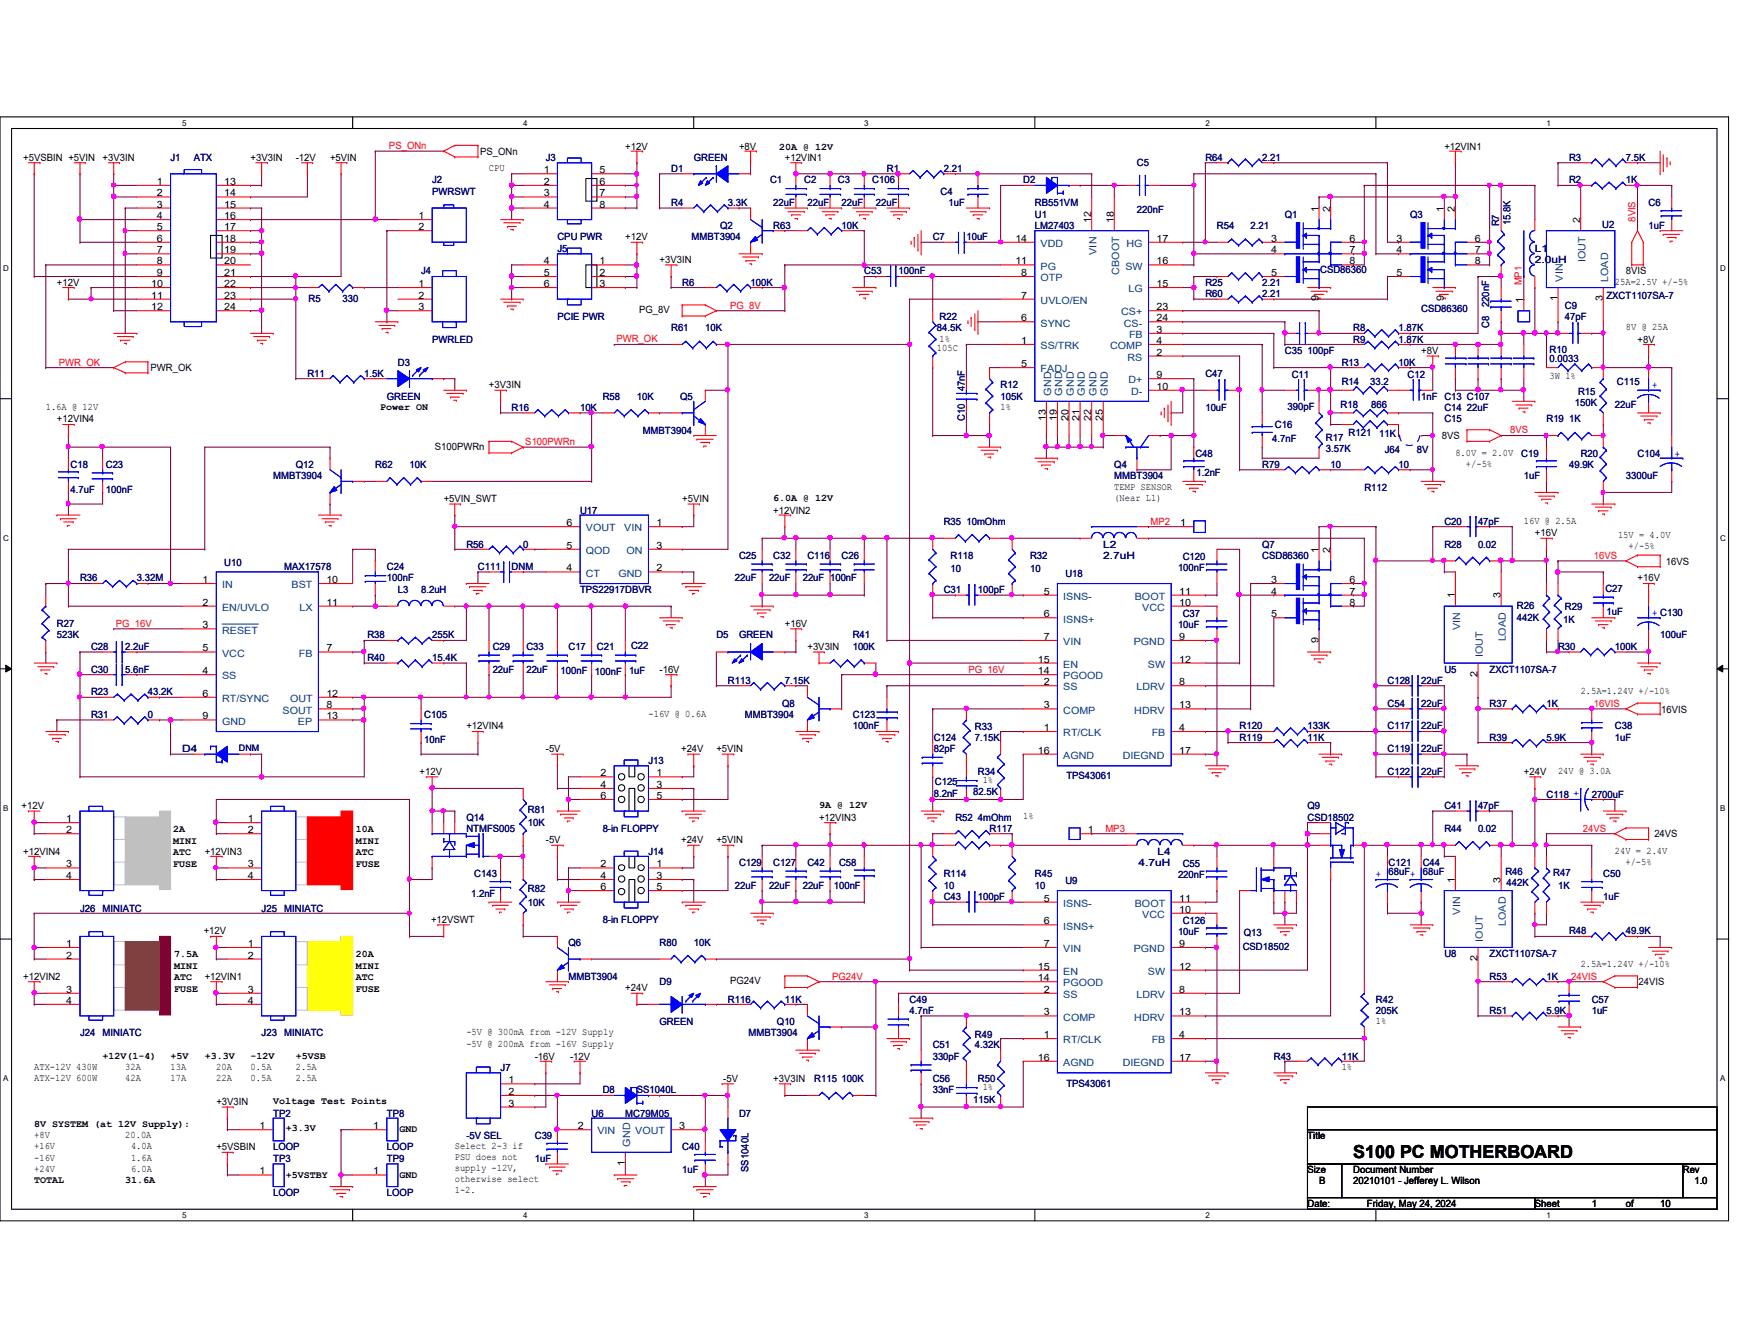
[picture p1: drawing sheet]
<svg xmlns="http://www.w3.org/2000/svg" width="279mm" height="216mm" viewBox="0 0 279 216" stroke-linecap="round" stroke-linejoin="round" font-family="sans-serif">
<defs><g id="words">
<text font-size="2.9" x="217.7" y="186.1">S100 PC MOTHERBOARD</text>
<g font-size="1.6" fill="#f00">
<text x="62.6" y="24">PS_ONn</text>
<text x="263.1" y="35.6" transform="rotate(-90 263.1 35.6)">8VIS</text>
<text x="244.8" y="45.9" transform="rotate(-90 244.8 45.9)">MP1</text>
<text x="117.4" y="49.6">PG_8V</text>
<text x="9.5" y="58.8">PWR_OK</text>
<text x="99.1" y="55">PWR_OK</text>
<text x="84.5" y="71.5">S100PWRn</text>
<text x="242.9" y="69.7">8VS</text>
<text x="185.1" y="84.3">MP2</text>
<text x="256.4" y="89.8">16VS</text>
<text x="18.6" y="100.8">PG_16V</text>
<text x="155.8" y="108.1">PG_16V</text>
<text x="256.4" y="113.6">16VIS</text>
<text x="177.8" y="133.7">MP3</text>
<text x="254.6" y="133.7">24VS</text>
<text x="133.9" y="157.5">PG24V</text>
<text x="252.7" y="157.5">24VIS</text>
</g>
<g font-size="1.6">
<text x="3.7" y="25.8">+5VSBIN +5VIN</text>
<text x="16.5" y="25.8">+3V3IN</text>
<text x="25.2" y="29.7">1</text>
<text x="36.1" y="29.7">13</text>
<text x="40.3" y="25.8">+3V3IN</text>
<text x="47.6" y="25.8">-12V</text>
<text x="53.1" y="25.8">+5VIN</text>
<text x="77.2" y="24.9">PS_ONn</text>
<text x="78.7" y="27.5">CPU</text>
<text x="87.5" y="29.7">2</text>
<text x="87.5" y="27.9">1</text>
<text x="96.4" y="29.7">6</text>
<text x="96.4" y="27.9">5</text>
<text x="100.6" y="24">+12V</text>
<text x="118.9" y="24">+8V</text>
<text x="125.3" y="24">20A @ 12V</text>
<text x="126.2" y="25.8">+12VIN1</text>
<text x="232.3" y="24">+12VIN1</text>
<text x="25.2" y="31.6">2</text>
<text x="25.2" y="35.2">4</text>
<text x="25.2" y="33.4">3</text>
<text x="36.1" y="31.6">14</text>
<text x="36.1" y="35.2">16</text>
<text x="36.1" y="33.4">15</text>
<text x="67.3" y="35.2">1</text>
<text x="87.5" y="33.4">4</text>
<text x="87.5" y="31.6">3</text>
<text x="96.4" y="33.4">8</text>
<text x="96.4" y="31.6">7</text>
<text x="175.5" y="35.8" transform="rotate(-90 175.5 35.8)">12</text>
<text x="179.2" y="35.8" transform="rotate(-90 179.2 35.8)">18</text>
<text x="212.1" y="34" transform="rotate(-90 212.1 34)">1</text>
<text x="214" y="34" transform="rotate(-90 214 34)">2</text>
<text x="232.2" y="34" transform="rotate(-90 232.2 34)">1</text>
<text x="234" y="34" transform="rotate(-90 234 34)">2</text>
<text x="254.2" y="35.8" transform="rotate(-90 254.2 35.8)">2</text>
<text x="25.2" y="38.9">6</text>
<text x="25.2" y="37">5</text>
<text x="25.2" y="40.7">7</text>
<text x="36.1" y="38.9">18</text>
<text x="36.1" y="37">17</text>
<text x="36.1" y="40.7">19</text>
<text x="67.3" y="37">2</text>
<text x="100.6" y="38.6">+12V</text>
<text x="163.3" y="38.9">14</text>
<text x="186" y="38.9">17</text>
<text x="204.5" y="38.9">3</text>
<text x="204.5" y="40.7">4</text>
<text x="217.1" y="38.9">6</text>
<text x="217.1" y="40.7">7</text>
<text x="224.6" y="38.9">3</text>
<text x="224.6" y="40.7">4</text>
<text x="237.2" y="38.9">6</text>
<text x="237.2" y="40.7">7</text>
<text x="9.1" y="46">+12V</text>
<text x="24.3" y="46.1">10</text>
<text x="25.2" y="42.5">8</text>
<text x="25.2" y="44.4">9</text>
<text x="36.1" y="42.5">20</text>
<text x="36.1" y="46.1">22</text>
<text x="36.1" y="44.4">21</text>
<text x="67.3" y="46.1">1</text>
<text x="87.5" y="42.5">4</text>
<text x="87.5" y="46.1">6</text>
<text x="87.5" y="44.4">5</text>
<text x="96.4" y="44.4">2</text>
<text x="96.4" y="42.5">1</text>
<text x="96.4" y="46.1">3</text>
<text x="106.1" y="42.3">+3V3IN</text>
<text x="163.3" y="42.5">11</text>
<text x="164.3" y="44.4">8</text>
<text x="186" y="42.5">16</text>
<text x="186" y="46.1">15</text>
<text x="204.5" y="44.4">5</text>
<text x="217.1" y="42.5">8</text>
<text x="224.6" y="44.4">5</text>
<text x="237.2" y="42.5">8</text>
<text x="259.8" y="45.8">25A=2.5V +/-5%</text>
<text x="261.5" y="44.1">8VIS</text>
<text x="24.3" y="49.9">12</text>
<text x="24.3" y="48">11</text>
<text x="36.1" y="49.9">24</text>
<text x="36.1" y="48">23</text>
<text x="67.3" y="48">2</text>
<text x="67.3" y="49.9">3</text>
<text x="102.8" y="50.4">PG_8V</text>
<text x="164.3" y="51.6">6</text>
<text x="164.3" y="48">7</text>
<text x="186" y="53.5">3</text>
<text x="186" y="49.9">23</text>
<text x="186" y="51.6">24</text>
<text x="212.1" y="48.4" transform="rotate(-90 212.1 48.4)">9</text>
<text x="232.2" y="48.4" transform="rotate(-90 232.2 48.4)">9</text>
<text x="245" y="48.7" transform="rotate(-90 245 48.7)">1</text>
<text x="250.5" y="48.4" transform="rotate(-90 250.5 48.4)">1</text>
<text x="257.8" y="48.4" transform="rotate(-90 257.8 48.4)">3</text>
<text x="261.5" y="53.1">8V @ 25A</text>
<text x="24.2" y="59.7">PWR_OK</text>
<text x="150.7" y="56.4">105C</text>
<text x="151.1" y="54.9">1%</text>
<text x="164.3" y="55.3">1</text>
<text x="164.3" y="59">5</text>
<text x="186" y="55.3">4</text>
<text x="186" y="57.2">2</text>
<text x="228.6" y="56.9">+8V</text>
<text x="263.4" y="55.1">+8V</text>
<text x="7.4" y="65.9">1.6A @ 12V</text>
<text x="61.1" y="65.9">Power ON</text>
<text x="78.7" y="62.4">+3V3IN</text>
<text x="161" y="65.9">1%</text>
<text x="186" y="60.8">9</text>
<text x="186" y="62.7">10</text>
<text x="249.3" y="61">3W 1%</text>
<text x="9.1" y="67.9">+12VIN4</text>
<text x="168.2" y="67.6" transform="rotate(-90 168.2 67.6)">13</text>
<text x="170" y="67.6" transform="rotate(-90 170 67.6)">19</text>
<text x="171.9" y="67.6" transform="rotate(-90 171.9 67.6)">20</text>
<text x="173.7" y="67.6" transform="rotate(-90 173.7 67.6)">21</text>
<text x="175.5" y="67.6" transform="rotate(-90 175.5 67.6)">22</text>
<text x="177.4" y="67.6" transform="rotate(-90 177.4 67.6)">25</text>
<text x="231.9" y="70.6">8VS</text>
<text x="69.9" y="72.3">S100PWRn</text>
<text x="234.1" y="73.2">8.0V = 2.0V</text>
<text x="235.8" y="75">+/-5%</text>
<text x="71.4" y="80.7">+5VIN_SWT</text>
<text x="109.7" y="80.7">+5VIN</text>
<text x="124.4" y="82.6">+12VIN2</text>
<text x="124.4" y="80.5">6.0A @ 12V</text>
<text x="179.2" y="78.7">TEMP SENSOR</text>
<text x="179.2" y="80.5">(Near L1)</text>
<text x="91.1" y="84.6">6</text>
<text x="91.1" y="88.2">5</text>
<text x="105.6" y="84.6">1</text>
<text x="105.6" y="88.2">3</text>
<text x="189.8" y="84.6">1</text>
<text x="212.1" y="88.9" transform="rotate(-90 212.1 88.9)">1</text>
<text x="214" y="88.9" transform="rotate(-90 214 88.9)">2</text>
<text x="245.1" y="84.2">16V @ 2.5A</text>
<text x="246.9" y="86.2">+16V</text>
<text x="260.3" y="86.5">15V = 4.0V</text>
<text x="262" y="88.3">+/-5%</text>
<text x="32.6" y="93.7">1</text>
<text x="52.5" y="93.7">10</text>
<text x="91.1" y="91.9">4</text>
<text x="105.6" y="91.9">2</text>
<text x="167.9" y="95.6">5</text>
<text x="189.7" y="95.6">11</text>
<text x="204.5" y="93.7">3</text>
<text x="204.5" y="95.6">4</text>
<text x="217.1" y="93.7">6</text>
<text x="217.1" y="95.6">7</text>
<text x="263.4" y="93.5">+16V</text>
<text x="268" y="90.8">16VS</text>
<text x="32.6" y="97.4">2</text>
<text x="32.6" y="101">3</text>
<text x="52.5" y="97.4">11</text>
<text x="126.2" y="100.8">+16V</text>
<text x="167.9" y="99.2">6</text>
<text x="189.7" y="97.4">10</text>
<text x="204.5" y="99.2">5</text>
<text x="217.1" y="97.4">8</text>
<text x="234" y="96.2" transform="rotate(-90 234 96.2)">1</text>
<text x="241.4" y="96.2" transform="rotate(-90 241.4 96.2)">3</text>
<text x="32.6" y="104.7">5</text>
<text x="52.5" y="104.7">7</text>
<text x="129.9" y="104.5">+3V3IN</text>
<text x="167" y="106.5">15</text>
<text x="167.9" y="102.9">7</text>
<text x="189.7" y="102.9">9</text>
<text x="189.7" y="106.5">12</text>
<text x="212.1" y="103.3" transform="rotate(-90 212.1 103.3)">9</text>
<text x="32.6" y="108.4">4</text>
<text x="32.6" y="112">6</text>
<text x="52.5" y="112">12</text>
<text x="52.5" y="113.9">8</text>
<text x="106.1" y="108.1">-16V</text>
<text x="167" y="108.4">14</text>
<text x="167.9" y="110.2">2</text>
<text x="167.9" y="113.9">3</text>
<text x="189.7" y="110.2">8</text>
<text x="189.7" y="113.9">13</text>
<text x="237.7" y="108.8" transform="rotate(-90 237.7 108.8)">2</text>
<text x="254.3" y="111.6">2.5A=1.24V +/-10%</text>
<text x="32.6" y="115.7">9</text>
<text x="52.5" y="115.7">13</text>
<text x="75" y="117.3">+12VIN4</text>
<text x="104.3" y="115.3">-16V @ 0.6A</text>
<text x="167.9" y="117.5">1</text>
<text x="189.7" y="117.5">4</text>
<text x="267.2" y="114.6">16VIS</text>
<text x="67.5" y="124.6">+12V</text>
<text x="87.8" y="120.9">-5V</text>
<text x="96.6" y="124.8">2</text>
<text x="105.6" y="124.8">1</text>
<text x="109.6" y="120.9">+24V</text>
<text x="115.2" y="120.9">+5VIN</text>
<text x="158.1" y="125.9">1%</text>
<text x="167" y="121.2">16</text>
<text x="189.7" y="121.2">17</text>
<text x="245.1" y="124.6">+24V</text>
<text x="250.6" y="124.5">24V @ 3.0A</text>
<text x="3.5" y="130">+12V</text>
<text x="96.6" y="126.7">4</text>
<text x="96.6" y="128.4">6</text>
<text x="105.6" y="126.7">3</text>
<text x="105.6" y="128.4">5</text>
<text x="131.7" y="131.9">+12VIN3</text>
<text x="131.7" y="129.9">9A @ 12V</text>
<text x="164.6" y="131.7">1%</text>
<text x="3.7" y="137.4">+12VIN4</text>
<text x="10.7" y="132.2">1</text>
<text x="10.7" y="133.9">2</text>
<text x="27.9" y="133.8">2A</text>
<text x="27.9" y="135.6">MINI</text>
<text x="27.9" y="137.5">ATC</text>
<text x="32.9" y="137.4">+12VIN3</text>
<text x="39.9" y="132.2">1</text>
<text x="39.9" y="133.9">2</text>
<text x="57.2" y="133.8">10A</text>
<text x="57.2" y="135.6">MINI</text>
<text x="57.2" y="137.5">ATC</text>
<text x="87.8" y="135.6">-5V</text>
<text x="109.6" y="135.6">+24V</text>
<text x="115.2" y="135.6">+5VIN</text>
<text x="175" y="133.9">1</text>
<text x="259.8" y="137.2">24V = 2.4V</text>
<text x="266.1" y="134.6">24VS</text>
<text x="10.7" y="139.4">3</text>
<text x="10.7" y="141.3">4</text>
<text x="27.9" y="139.4">FUSE</text>
<text x="39.9" y="139.4">3</text>
<text x="39.9" y="141.3">4</text>
<text x="57.2" y="139.4">FUSE</text>
<text x="96.6" y="139.4">2</text>
<text x="96.6" y="141.3">4</text>
<text x="96.6" y="143.1">6</text>
<text x="105.6" y="139.4">1</text>
<text x="105.6" y="141.3">3</text>
<text x="105.6" y="143.1">5</text>
<text x="234" y="141.9" transform="rotate(-90 234 141.9)">1</text>
<text x="241.4" y="141.9" transform="rotate(-90 241.4 141.9)">3</text>
<text x="261.5" y="139">+/-5%</text>
<text x="69.3" y="148.3">+12VSWT</text>
<text x="167.9" y="144.9">5</text>
<text x="167.9" y="148.6">6</text>
<text x="189.7" y="144.9">11</text>
<text x="189.7" y="146.7">10</text>
<text x="10.7" y="152.2">1</text>
<text x="10.7" y="154.1">2</text>
<text x="28" y="153.8">7.5A</text>
<text x="28" y="155.7">MINI</text>
<text x="32.8" y="150.2">+12V</text>
<text x="39.9" y="152.2">1</text>
<text x="39.9" y="154.1">2</text>
<text x="57.2" y="153.8">20A</text>
<text x="57.2" y="155.7">MINI</text>
<text x="167" y="155.9">15</text>
<text x="167.9" y="152.2">7</text>
<text x="189.7" y="152.2">9</text>
<text x="189.7" y="155.9">12</text>
<text x="237.7" y="154.5" transform="rotate(-90 237.7 154.5)">2</text>
<text x="254.3" y="155.5">2.5A=1.24V +/-10%</text>
<text x="3.7" y="157.5">+12VIN2</text>
<text x="10.7" y="159.6">3</text>
<text x="10.7" y="161.4">4</text>
<text x="28" y="157.6">ATC</text>
<text x="28" y="159.4">FUSE</text>
<text x="32.9" y="157.5">+12VIN1</text>
<text x="39.9" y="159.6">3</text>
<text x="39.9" y="161.4">4</text>
<text x="57.2" y="157.6">ATC</text>
<text x="57.2" y="159.4">FUSE</text>
<text x="100.6" y="159.3">+24V</text>
<text x="117.4" y="158.2">PG24V</text>
<text x="167" y="157.7">14</text>
<text x="167.9" y="159.6">2</text>
<text x="189.7" y="159.6">8</text>
<text x="263.6" y="158.4">24VIS</text>
<text x="75" y="166.5">-5V @ 300mA from -12V Supply</text>
<text x="167.9" y="163.2">3</text>
<text x="167.9" y="166.9">1</text>
<text x="189.7" y="163.2">13</text>
<text x="189.7" y="166.9">4</text>
<text x="221.3" y="164.7">1%</text>
<text x="5.5" y="172">ATX-12V 430W</text>
<text x="5.5" y="173.8">ATX-12V 600W</text>
<text x="16.5" y="170.2">+12V(1-4)</text>
<text x="20.1" y="172">32A</text>
<text x="20.2" y="173.8">42A</text>
<text x="27.4" y="173.8">17A</text>
<text x="27.4" y="170.2">+5V</text>
<text x="27.4" y="172">13A</text>
<text x="32.9" y="170.2">+3.3V</text>
<text x="34.8" y="173.8">22A</text>
<text x="34.8" y="172">20A</text>
<text x="40.3" y="170.2">-12V</text>
<text x="40.3" y="172">0.5A</text>
<text x="40.3" y="173.8">0.5A</text>
<text x="47.6" y="170.2">+5VSB</text>
<text x="47.6" y="172">2.5A</text>
<text x="47.6" y="173.8">2.5A</text>
<text x="75" y="168.3">-5V @ 200mA from -16V Supply</text>
<text x="86" y="170.3">-16V</text>
<text x="91.7" y="170.3">-12V</text>
<text x="116.3" y="174">-5V</text>
<text x="124.4" y="174">+3V3IN</text>
<text x="167" y="170.5">16</text>
<text x="189.7" y="170.5">17</text>
<text x="215.8" y="172">1%</text>
<text x="34.8" y="177.6">+3V3IN</text>
<text x="43.9" y="177.5">Voltage Test Points</text>
<text x="81.8" y="174.2">1</text>
<text x="81.8" y="176">2</text>
<text x="81.8" y="177.9">3</text>
<text x="158.1" y="175.3">1%</text>
<text x="5.5" y="181.1">8V SYSTEM (at 12V Supply):</text>
<text x="5.5" y="183">+8V</text>
<text x="5.5" y="184.7">+16V</text>
<text x="20.2" y="183">20.0A</text>
<text x="21.1" y="184.7">4.0A</text>
<text x="34.8" y="184.9">+5VSBIN</text>
<text x="41.7" y="181.5">1</text>
<text x="46" y="181.9">+3.3V</text>
<text x="60" y="181.5">1</text>
<text x="64.3" y="182">GND</text>
<text x="73.2" y="184.7">Select 2-3 if</text>
<text x="93" y="181.5">2</text>
<text x="109.2" y="181.5">3</text>
<text x="210.3" y="183.1">Title</text>
<text x="5.5" y="186.6">-16V</text>
<text x="5.5" y="188.5">+24V</text>
<text x="5.5" y="190.2">TOTAL</text>
<text x="20.2" y="190.2">31.6A</text>
<text x="21.1" y="186.6">1.6A</text>
<text x="21.1" y="188.5">6.0A</text>
<text x="41.7" y="188.8">1</text>
<text x="46" y="189.3">+5VSTBY</text>
<text x="60" y="188.8">1</text>
<text x="64.3" y="189.3">GND</text>
<text x="73.2" y="186.5">PSU does not</text>
<text x="73.2" y="188.3">supply -12V,</text>
<text x="73.2" y="190.1">otherwise select</text>
<text x="73.2" y="191.9">1-2.</text>
<text x="100.5" y="187.5" transform="rotate(-90 100.5 187.5)">1</text>
<text x="210.3" y="188.6">Size</text>
<text x="212.2" y="190.4">B</text>
<text x="217.7" y="188.6">Document Number</text>
<text x="217.7" y="190.4">20210101 - Jefferey L. Wilson</text>
<text x="270.7" y="188.6">Rev</text>
<text x="272.5" y="190.4">1.0</text>
<text x="210.3" y="194.1">Date:</text>
<text x="219.9" y="194.1">Friday, May 24, 2024</text>
<text x="246.9" y="194.1">Sheet</text>
<text x="256" y="194.1">1</text>
<text x="261.5" y="194.1">of</text>
<text x="267" y="194.1">10</text>
</g>
<g font-size="1.6" fill="#000080">
<text x="27.4" y="25.8">J1</text>
<text x="31.2" y="25.8">ATX</text>
<text x="69.5" y="29.5">J2</text>
<text x="87.8" y="25.8">J3</text>
<text x="108" y="27.7">D1</text>
<text x="111.6" y="25.8">GREEN</text>
<text x="123.9" y="29.5">C1</text>
<text x="129.4" y="29.5">C2</text>
<text x="134.8" y="29.5">C3</text>
<text x="140.3" y="29.5">C106</text>
<text x="142.7" y="27.7">R1</text>
<text x="151.8" y="27.7">2.21</text>
<text x="164.6" y="29.5">D2</text>
<text x="182.9" y="26.8">C5</text>
<text x="193.9" y="25.8">R64</text>
<text x="203" y="25.8">2.21</text>
<text x="252.4" y="29.5">R2</text>
<text x="252.4" y="25.8">R3</text>
<text x="261.5" y="29.5">1K</text>
<text x="261.5" y="25.8">7.5K</text>
<text x="69.5" y="31.3">PWRSWT</text>
<text x="108" y="33.2">R4</text>
<text x="117.1" y="33.2">3.3K</text>
<text x="124.4" y="33.2">22uF</text>
<text x="129.9" y="33.2">22uF</text>
<text x="135.4" y="33.2">22uF</text>
<text x="140.9" y="33.2">22uF</text>
<text x="151.3" y="31.3">C4</text>
<text x="152.6" y="33.2">1uF</text>
<text x="166.5" y="33.2">RB551VM</text>
<text x="166.5" y="35">U1</text>
<text x="182.9" y="34.3">220nF</text>
<text x="206.7" y="35">Q1</text>
<text x="226.8" y="35">Q3</text>
<text x="265.2" y="33.2">C6</text>
<text x="89.7" y="38.6">CPU PWR</text>
<text x="89.7" y="40.5">J5</text>
<text x="111.3" y="38.6">MMBT3904</text>
<text x="115.8" y="36.8">Q2</text>
<text x="124.4" y="36.8">R63</text>
<text x="135.4" y="36.8">10K</text>
<text x="150" y="38.6">C7</text>
<text x="155.4" y="38.6">10uF</text>
<text x="166.5" y="36.8">LM27403</text>
<text x="195.7" y="36.8">R54</text>
<text x="201.2" y="36.8">2.21</text>
<text x="241.1" y="36.4" transform="rotate(-90 241.1 36.4)">R7</text>
<text x="243" y="36.2" transform="rotate(-90 243 36.2)">15.8K</text>
<text x="246.9" y="40.5">L1</text>
<text x="257.7" y="36.7">U2</text>
<text x="265.2" y="36.8">1uF</text>
<text x="67.7" y="44.1">J4</text>
<text x="109.7" y="46">R6</text>
<text x="120.7" y="46">100K</text>
<text x="139" y="44.1">C53</text>
<text x="144.5" y="44.1">100nF</text>
<text x="193.9" y="46">R25</text>
<text x="193.9" y="47.8">R60</text>
<text x="203" y="46">2.21</text>
<text x="203" y="47.8">2.21</text>
<text x="212.3" y="43.9">CSD86360</text>
<text x="246.9" y="42.3">2.0uH</text>
<text x="49.6" y="48.5">R5</text>
<text x="55.1" y="48.5">330</text>
<text x="89.7" y="51.5">PCIE PWR</text>
<text x="108" y="53.3">R61</text>
<text x="113.5" y="53.3">10K</text>
<text x="150.7" y="53.3">84.5K</text>
<text x="151.1" y="51.5">R22</text>
<text x="217.7" y="53.3">R8</text>
<text x="225" y="53.3">1.87K</text>
<text x="228.6" y="50.1">CSD86360</text>
<text x="239.5" y="52.7" transform="rotate(-90 239.5 52.7)">C8</text>
<text x="239.5" y="49.4" transform="rotate(-90 239.5 49.4)">220nF</text>
<text x="251.7" y="49.6">C9</text>
<text x="251.7" y="51.5">47pF</text>
<text x="258.4" y="48">ZXCT1107SA-7</text>
<text x="64" y="58.8">D3</text>
<text x="69.5" y="55.1">PWRLED</text>
<text x="206.7" y="56.9">C35 100pF</text>
<text x="215.8" y="58.8">R13</text>
<text x="217.7" y="55.1">R9</text>
<text x="225" y="58.8">10K</text>
<text x="225" y="55.1">1.87K</text>
<text x="249.3" y="56.7">R10</text>
<text x="249.3" y="58.3">0.0033</text>
<text x="49.4" y="60.6">R11</text>
<text x="58.6" y="60.6">1.5K</text>
<text x="62.2" y="64.3">GREEN</text>
<text x="96.9" y="64.3">R58</text>
<text x="102.4" y="64.3">10K</text>
<text x="109.4" y="64.3">Q5</text>
<text x="155.2" y="62.9" transform="rotate(-90 155.2 62.9)">47nF</text>
<text x="161" y="62.4">R12</text>
<text x="161" y="64.3">105K</text>
<text x="193.9" y="60.6">C47</text>
<text x="207.1" y="65.9">390pF</text>
<text x="207.8" y="60.8">C11</text>
<text x="215.6" y="65.5">R18</text>
<text x="215.8" y="61.9">R14</text>
<text x="220.4" y="61.9">33.2</text>
<text x="220.6" y="65.5">866</text>
<text x="226.4" y="60.8">C12</text>
<text x="228.6" y="64.3">1nF C13 C107</text>
<text x="253.3" y="65.2">150K</text>
<text x="253.8" y="63.5">R15</text>
<text x="259.8" y="65.5">22uF</text>
<text x="260.1" y="61.9">C115</text>
<text x="82.3" y="66">R16</text>
<text x="93.3" y="66">10K</text>
<text x="103.4" y="69.8">MMBT3904</text>
<text x="155.2" y="67.6" transform="rotate(-90 155.2 67.6)">C10</text>
<text x="193.9" y="66">10uF</text>
<text x="204.6" y="71">4.7nF</text>
<text x="205.1" y="68.8">C16</text>
<text x="213.3" y="70.9">R17</text>
<text x="216.9" y="70.1">R121</text>
<text x="221.8" y="70.3">11K</text>
<text x="232.3" y="67.9">C15</text>
<text x="232.3" y="66">C14</text>
<text x="236" y="66">22uF</text>
<text x="248.8" y="67.9">R19 1K</text>
<text x="11.3" y="75.2">C18</text>
<text x="17" y="75.2">C23</text>
<text x="43.9" y="77">MMBT3904</text>
<text x="47.6" y="75.2">Q12</text>
<text x="60.4" y="75.2">R62</text>
<text x="65.9" y="75.2">10K</text>
<text x="179.2" y="75.2">Q4</text>
<text x="179.2" y="77">MMBT3904</text>
<text x="192.3" y="73.4">C48</text>
<text x="192.4" y="76.5">1.2nF</text>
<text x="203" y="75.2">R79</text>
<text x="213.3" y="72.6">3.57K</text>
<text x="214" y="75.2">10</text>
<text x="222.8" y="72.8">J64</text>
<text x="225" y="75.2">10</text>
<text x="227.9" y="72.8">8V</text>
<text x="244.7" y="73.4">C19</text>
<text x="245.1" y="77">1uF</text>
<text x="252.4" y="75.2">49.9K</text>
<text x="254.3" y="73.4">R20</text>
<text x="261.5" y="77">3300uF</text>
<text x="263.4" y="73.4">C104</text>
<text x="11.3" y="79.2">4.7uF</text>
<text x="17" y="79.2">100nF</text>
<text x="93.3" y="82.6">U17</text>
<text x="219.5" y="78.9">R112</text>
<text x="75" y="88.1">R56</text>
<text x="84.2" y="88.1">0</text>
<text x="118.9" y="89.8">C25</text>
<text x="124.4" y="89.8">C32</text>
<text x="129.9" y="89.8">C116</text>
<text x="135.4" y="89.8">C26</text>
<text x="151.8" y="84.3">R35 10mOhm</text>
<text x="152.9" y="89.8">R118</text>
<text x="165.7" y="89.8">R32</text>
<text x="177.5" y="88.1">L2</text>
<text x="177.5" y="89.8">2.7uH</text>
<text x="203" y="88.1">Q7</text>
<text x="203" y="89.8">CSD86360</text>
<text x="232.3" y="84.3">C20</text>
<text x="232.3" y="88.1">R28</text>
<text x="237.7" y="84.3">47pF</text>
<text x="237.7" y="88.1">0.02</text>
<text x="12.9" y="93.5">R36</text>
<text x="22" y="93.5">3.32M</text>
<text x="36.1" y="90.9">U10</text>
<text x="45.7" y="91.7">MAX17578</text>
<text x="62.2" y="91.7">C24</text>
<text x="62.2" y="93.5">100nF</text>
<text x="64" y="95.3">L3</text>
<text x="67.7" y="95.3">8.2uH</text>
<text x="76.9" y="91.7">C111</text>
<text x="82.3" y="91.7">DNM</text>
<text x="93.3" y="95.3">TPS22917DBVR</text>
<text x="118.2" y="93.5">22uF</text>
<text x="123.7" y="93.5">22uF</text>
<text x="129.1" y="93.5">22uF 100nF</text>
<text x="151.8" y="95.3">C31</text>
<text x="152.9" y="92">10</text>
<text x="157.3" y="95.3">100pF</text>
<text x="165.7" y="92">10</text>
<text x="171.4" y="92.8">U18</text>
<text x="189.5" y="91.9">100nF</text>
<text x="190.2" y="90">C120</text>
<text x="258.2" y="95.2">C27</text>
<text x="9.1" y="100.8">R27</text>
<text x="189.5" y="101">10uF</text>
<text x="190.2" y="99.1">C37</text>
<text x="244" y="97.9">R26</text>
<text x="244" y="99.9">442K</text>
<text x="251.5" y="100.1">1K</text>
<text x="251.7" y="98">R29</text>
<text x="258.4" y="98.8">1uF</text>
<text x="9.1" y="102.6">523K</text>
<text x="14.6" y="104.5">C28</text>
<text x="20.1" y="104.5">2.2uF</text>
<text x="59.1" y="102.6">R38</text>
<text x="59.1" y="106.3">R40</text>
<text x="69.5" y="102.6">255K</text>
<text x="69.5" y="106.3">15.4K</text>
<text x="79.2" y="104.5">C29</text>
<text x="84.7" y="104.5">C33</text>
<text x="91.4" y="104.5">C17</text>
<text x="96" y="104.5">C21</text>
<text x="101.5" y="104.3">C22</text>
<text x="115.2" y="102.6">D5</text>
<text x="118.9" y="102.6">GREEN</text>
<text x="137.2" y="102.6">R41</text>
<text x="137.2" y="104.5">100K</text>
<text x="250.6" y="104.5">R30</text>
<text x="259.8" y="104.5">100K</text>
<text x="267" y="102.6">100uF</text>
<text x="14.6" y="108.1">C30</text>
<text x="14.6" y="111.8">R23</text>
<text x="20.1" y="108.1">5.6nF</text>
<text x="23.8" y="111.8">43.2K</text>
<text x="79.2" y="108.1">22uF</text>
<text x="84.7" y="108.1">22uF</text>
<text x="90.2" y="108.3">100nF</text>
<text x="95.7" y="108.5">100nF</text>
<text x="101.2" y="108.3">1uF</text>
<text x="117.1" y="110">R113</text>
<text x="125.8" y="113.6">Q8</text>
<text x="126.2" y="110">7.15K</text>
<text x="223.2" y="110">C128</text>
<text x="223.2" y="113.6">C54</text>
<text x="228.6" y="110">22uF</text>
<text x="228.6" y="113.6">22uF</text>
<text x="232.3" y="108.1">U5</text>
<text x="239.6" y="108.1">ZXCT1107SA-7</text>
<text x="239.6" y="113.6">R37</text>
<text x="248.8" y="113.6">1K</text>
<text x="14.6" y="115.5">R31</text>
<text x="23.8" y="115.5">0</text>
<text x="68.2" y="115.5">C105</text>
<text x="68.2" y="119.5">10nF</text>
<text x="119.8" y="115.5">MMBT3904</text>
<text x="137.2" y="115.5">C123</text>
<text x="137.2" y="117.3">100nF</text>
<text x="150.2" y="119.1">C124</text>
<text x="156.8" y="117.4">R33</text>
<text x="156.8" y="119.1">7.15K</text>
<text x="199.4" y="119.1">R119</text>
<text x="199.4" y="117.3">R120</text>
<text x="210.3" y="119.1">11K</text>
<text x="210.3" y="117.3">133K</text>
<text x="223.2" y="117.3">C117</text>
<text x="228.6" y="117.3">22uF</text>
<text x="239.6" y="119.1">R39</text>
<text x="248.8" y="119.1">5.9K</text>
<text x="259.8" y="117.3">C38</text>
<text x="259.8" y="119.1">1uF</text>
<text x="29.3" y="120.9">D4</text>
<text x="104.3" y="122.8">J13</text>
<text x="150.2" y="120.9">82pF</text>
<text x="157.3" y="124.6">R34</text>
<text x="171.5" y="125.3">TPS43061</text>
<text x="223.2" y="120.9">C119</text>
<text x="223.2" y="124.6">C122</text>
<text x="228.6" y="120.9">22uF</text>
<text x="228.6" y="124.6">22uF</text>
<text x="75" y="131.9">Q14</text>
<text x="84.9" y="130.6">R81</text>
<text x="150.2" y="128.1">8.2nF</text>
<text x="150.4" y="126.2">C125</text>
<text x="153.7" y="131.9">R52</text>
<text x="156.5" y="127.8">82.5K</text>
<text x="157.3" y="131.9">4mOhm</text>
<text x="210.3" y="130">Q9</text>
<text x="210.3" y="131.9">CSD18502</text>
<text x="232.3" y="130">C41</text>
<text x="237.7" y="130">47pF</text>
<text x="248.8" y="128.3">C118</text>
<text x="256" y="128.3">2700uF</text>
<text x="75" y="133.8">NTMFS005</text>
<text x="84.9" y="132.8">10K</text>
<text x="96.9" y="133.8">8-in FLOPPY</text>
<text x="104.3" y="137.4">J14</text>
<text x="159.2" y="133.8">R117</text>
<text x="186.2" y="137.4">L4</text>
<text x="232.3" y="133.8">R44</text>
<text x="237.7" y="133.8">0.02</text>
<text x="76.3" y="141.1">C143</text>
<text x="84.9" y="143.4">R82</text>
<text x="118.2" y="142.9">22uF</text>
<text x="118.9" y="139.2">C129</text>
<text x="123.7" y="142.9">22uF</text>
<text x="124.4" y="139.2">C127</text>
<text x="129.1" y="142.9">22uF</text>
<text x="129.9" y="139.2">C42</text>
<text x="134.1" y="142.9">100nF</text>
<text x="135" y="139.2">C58</text>
<text x="151.8" y="141.1">R114</text>
<text x="151.8" y="142.9">10</text>
<text x="166.5" y="141.1">R45</text>
<text x="166.5" y="142.9">10</text>
<text x="171.4" y="142.2">U9</text>
<text x="183.1" y="139.2">4.7uH</text>
<text x="189.5" y="141.2">220nF</text>
<text x="190.2" y="139.4">C55</text>
<text x="223.4" y="139.2">C121</text>
<text x="223.4" y="140.7">68uF+</text>
<text x="228.9" y="139.2">C44</text>
<text x="228.9" y="140.7">68uF</text>
<text x="242.1" y="140.7">R46</text>
<text x="242.3" y="142.5">442K</text>
<text x="249.9" y="140.9">R47</text>
<text x="250.6" y="142.9">1K</text>
<text x="257.9" y="141.1">C50</text>
<text x="12.9" y="146.6">J26</text>
<text x="16.5" y="146.6">MINIATC</text>
<text x="42.1" y="146.6">J25</text>
<text x="45.7" y="146.6">MINIATC</text>
<text x="75.8" y="144.2">1.2nF</text>
<text x="84.9" y="145.6">10K</text>
<text x="96.9" y="148.3">8-in FLOPPY</text>
<text x="151.8" y="144.7">C43</text>
<text x="157.3" y="144.7">100pF</text>
<text x="190.2" y="148.6">C126</text>
<text x="257.9" y="144.7">1uF</text>
<text x="91.4" y="152.1">Q6</text>
<text x="106.1" y="152.1">R80</text>
<text x="111.6" y="152.1">10K</text>
<text x="189.5" y="150.4">10uF</text>
<text x="199.9" y="152.7">CSD18502</text>
<text x="200.1" y="150.5">Q13</text>
<text x="232.3" y="153.8">U8</text>
<text x="239.6" y="153.8">ZXCT1107SA-7</text>
<text x="252.4" y="150.2">R48</text>
<text x="261.5" y="150.2">49.9K</text>
<text x="91.4" y="157.5">MMBT3904</text>
<text x="106.1" y="158.4">D9</text>
<text x="117.1" y="161.2">R116</text>
<text x="126.2" y="161.2">11K</text>
<text x="146.3" y="161.2">C49</text>
<text x="221.3" y="161.2">R42</text>
<text x="239.6" y="157.5">R53</text>
<text x="248.8" y="157.5">1K</text>
<text x="256" y="161.2">C57</text>
<text x="12.9" y="166.6">J24</text>
<text x="16.5" y="166.6">MINIATC</text>
<text x="42.1" y="166.6">J23</text>
<text x="45.7" y="166.6">MINIATC</text>
<text x="106.1" y="164.8">GREEN</text>
<text x="120.4" y="166.6">MMBT3904</text>
<text x="125" y="164.8">Q10</text>
<text x="146.3" y="163">4.7nF</text>
<text x="156.8" y="166.9">R49</text>
<text x="221.3" y="163">205K</text>
<text x="239.6" y="163">R51</text>
<text x="248.8" y="163">5.9K</text>
<text x="256" y="163">1uF</text>
<text x="80.5" y="172.1">J7</text>
<text x="131" y="174">R115 100K</text>
<text x="150" y="174">C56</text>
<text x="150" y="168.5">C51</text>
<text x="150" y="170.3">330pF</text>
<text x="156.8" y="168.5">4.32K</text>
<text x="157.3" y="174">R50</text>
<text x="204.9" y="170.3">R43</text>
<text x="215.8" y="170.3">11K</text>
<text x="43.9" y="179.5">TP2</text>
<text x="62.2" y="179.5">TP8</text>
<text x="95.2" y="179.5">U6</text>
<text x="96.9" y="175.8">D8</text>
<text x="100.6" y="179.5">MC79M05</text>
<text x="102.4" y="175.8">SS1040L</text>
<text x="118.9" y="179.5">D7</text>
<text x="150" y="175.8">33nF</text>
<text x="156.5" y="177.3">115K</text>
<text x="171.5" y="174.7">TPS43061</text>
<text x="43.9" y="184.9">LOOP</text>
<text x="62.2" y="184.9">LOOP</text>
<text x="75" y="183.1">-5V SEL</text>
<text x="86" y="183.1">C39</text>
<text x="109.7" y="184.9">C40</text>
<text x="43.9" y="186.8">TP3</text>
<text x="62.2" y="186.8">TP9</text>
<text x="86" y="186.8">1uF</text>
<text x="109.7" y="188.6">1uF</text>
<text x="120.4" y="188.4" transform="rotate(-90 120.4 188.4)">SS1040L</text>
<text x="43.9" y="192.3">LOOP</text>
<text x="62.2" y="192.3">LOOP</text>
</g>
<g font-size="1.6" fill="#004080">
<text x="167.4" y="39.7">VDD</text>
<text x="176.4" y="41" transform="rotate(-90 176.4 41)">VIN</text>
<text x="181.2" y="39.7">HG</text>
<text x="167.4" y="43.3">PG</text>
<text x="167.4" y="45.2">OTP</text>
<text x="180" y="44.2" transform="rotate(-90 180 44.2)">CBOOT</text>
<text x="181" y="43.3">SW</text>
<text x="181.5" y="47">LG</text>
<text x="251.4" y="45.3" transform="rotate(-90 251.4 45.3)">VIN</text>
<text x="255" y="42.2" transform="rotate(-90 255 42.2)">IOUT</text>
<text x="258.7" y="45.3" transform="rotate(-90 258.7 45.3)">LOAD</text>
<text x="167.4" y="52.5">SYNC</text>
<text x="167.4" y="48.9">UVLO/EN</text>
<text x="180.3" y="50.7">CS+</text>
<text x="180.8" y="52.5">CS-</text>
<text x="167.4" y="56.1">SS/TRK</text>
<text x="167.4" y="59.9">FADJ</text>
<text x="178.6" y="56.1">COMP</text>
<text x="181.4" y="58">RS</text>
<text x="181.6" y="54.4">FB</text>
<text x="169.1" y="63.6" transform="rotate(-90 169.1 63.6)">GND</text>
<text x="170.9" y="63.6" transform="rotate(-90 170.9 63.6)">GND</text>
<text x="172.7" y="63.6" transform="rotate(-90 172.7 63.6)">GND</text>
<text x="174.5" y="63.6" transform="rotate(-90 174.5 63.6)">GND</text>
<text x="176.4" y="63.6" transform="rotate(-90 176.4 63.6)">GND</text>
<text x="178.2" y="63.6" transform="rotate(-90 178.2 63.6)">GND</text>
<text x="181.5" y="61.6">D+</text>
<text x="181.9" y="63.5">D-</text>
<text x="94.2" y="85.4">VOUT</text>
<text x="94.2" y="89.1">QOD</text>
<text x="100.4" y="85.4">VIN</text>
<text x="100.8" y="89.1">ON</text>
<text x="35.7" y="94.6">IN</text>
<text x="46.9" y="94.6">BST</text>
<text x="94.2" y="92.7">CT</text>
<text x="99.5" y="92.7">GND</text>
<text x="35.7" y="98.2">EN/UVLO</text>
<text x="35.7" y="101.9">RESET</text>
<text x="48.2" y="98.2">LX</text>
<text x="171" y="96.4">ISNS-</text>
<text x="171" y="100.1">ISNS+</text>
<text x="182.5" y="96.4">BOOT</text>
<text x="183.7" y="98.2">VCC</text>
<text x="234.9" y="101.3" transform="rotate(-90 234.9 101.3)">VIN</text>
<text x="35.7" y="105.6">VCC</text>
<text x="48.1" y="105.6">FB</text>
<text x="171" y="103.7">VIN</text>
<text x="171" y="107.4">EN</text>
<text x="182.4" y="103.7">PGND</text>
<text x="184.7" y="107.4">SW</text>
<text x="238.5" y="105.7" transform="rotate(-90 238.5 105.7)">IOUT</text>
<text x="242.2" y="103.1" transform="rotate(-90 242.2 103.1)">LOAD</text>
<text x="35.7" y="109.2">SS</text>
<text x="35.7" y="112.9">RT/SYNC</text>
<text x="46.7" y="112.9">OUT</text>
<text x="171" y="111">SS</text>
<text x="171" y="109.2">PGOOD</text>
<text x="182.8" y="111">LDRV</text>
<text x="35.7" y="116.5">GND</text>
<text x="45.5" y="114.7">SOUT</text>
<text x="47.9" y="116.5">EP</text>
<text x="171" y="114.7">COMP</text>
<text x="171" y="118.4">RT/CLK</text>
<text x="182.5" y="114.7">HDRV</text>
<text x="185.3" y="118.4">FB</text>
<text x="171" y="122">AGND</text>
<text x="180.6" y="122">DIEGND</text>
<text x="171" y="145.8">ISNS-</text>
<text x="171" y="149.4">ISNS+</text>
<text x="182.5" y="145.8">BOOT</text>
<text x="183.7" y="147.6">VCC</text>
<text x="234.9" y="147.1" transform="rotate(-90 234.9 147.1)">VIN</text>
<text x="242.2" y="148.8" transform="rotate(-90 242.2 148.8)">LOAD</text>
<text x="171" y="153.1">VIN</text>
<text x="182.4" y="153.1">PGND</text>
<text x="238.5" y="151.4" transform="rotate(-90 238.5 151.4)">IOUT</text>
<text x="171" y="156.7">EN</text>
<text x="171" y="160.4">SS</text>
<text x="171" y="158.6">PGOOD</text>
<text x="182.8" y="160.4">LDRV</text>
<text x="184.7" y="156.7">SW</text>
<text x="171" y="164.1">COMP</text>
<text x="171" y="167.7">RT/CLK</text>
<text x="182.5" y="164.1">HDRV</text>
<text x="185.3" y="167.7">FB</text>
<text x="171" y="171.4">AGND</text>
<text x="180.6" y="171.4">DIEGND</text>
<text x="96.1" y="182.4">VIN</text>
<text x="101.3" y="184.3" transform="rotate(-90 101.3 184.3)">GND</text>
<text x="102.2" y="182.4">VOUT</text>
</g>
<g font-size="1.6" fill="#00f">
<text x="265.8" y="62.4">+</text>
<text x="269.4" y="73.4">+</text>
<text x="265.8" y="99">+ C130</text>
<text x="254" y="128" transform="rotate(-90 254 128)">+</text>
<text x="221.3" y="141.1">+</text>
</g>
<text font-size="1.4" fill="#000080" x="38.4" y="120.7">DNM</text>
<g font-size="1.3">
<text x="29.3" y="20.2">5</text>
<text x="84.2" y="20.2">4</text>
<text x="139" y="20.2">3</text>
<text x="193.9" y="20.2">2</text>
<text x="248.8" y="20.2">1</text>
<text x=".5" y="43.5">D</text>
<text x="276.7" y="43.5">D</text>
<text x=".5" y="87">C</text>
<text x="276.7" y="87">C</text>
<text x=".5" y="130.4">B</text>
<text x="276.7" y="130.4">B</text>
<text x=".5" y="173.8">A</text>
<text x="276.7" y="173.8">A</text>
<text x="29.3" y="195.8">5</text>
<text x="84.2" y="195.8">4</text>
<text x="139" y="195.8">3</text>
<text x="193.9" y="195.8">2</text>
<text x="248.8" y="195.8">1</text>
</g>
</g></defs>
<path d="M0 18.8h278v177.5h-278zM1.9 20.7h274.3v173.7h-274.3z" fill="none" stroke="#000" stroke-width=".17"/>
<g fill="#fff">
<path d="M29.3 19h.7v1.5h-.7z"/>
<path d="M29.3 194.6h.7v1.5h-.7z"/>
</g>
<path d="M56.7 18.8v1.9M56.7 194.4v1.9" fill="none" stroke="#000" stroke-width=".17"/>
<g fill="#fff">
<path d="M84.2 19h.6v1.5h-.6z"/>
<path d="M84.2 194.6h.6v1.5h-.6z"/>
</g>
<path d="M111.6 18.8v1.9M111.6 194.4v1.9" fill="none" stroke="#000" stroke-width=".17"/>
<g fill="#fff">
<path d="M139 19h.7v1.5h-.7z"/>
<path d="M139 194.6h.7v1.5h-.7z"/>
</g>
<path d="M166.5 18.8v1.9M166.5 194.4v1.9" fill="none" stroke="#000" stroke-width=".17"/>
<g fill="#fff">
<path d="M193.9 19h.7v1.5h-.7z"/>
<path d="M193.9 194.6h.7v1.5h-.7z"/>
</g>
<path d="M221.3 18.8v1.9M221.3 194.4v1.9" fill="none" stroke="#000" stroke-width=".17"/>
<g fill="#fff">
<path d="M248.8 19h.6v1.5h-.6z"/>
<path d="M248.8 194.6h.6v1.5h-.6z"/>
<path d="M.5 42.3h.9v1.5h-.9z"/>
<path d="M276.7 42.3h.9v1.5h-.9z"/>
<path d="M.5 85.8h.9v1.4h-.9z"/>
<path d="M276.7 85.8h.9v1.4h-.9z"/>
</g>
<path d="M0 64.1h1.9M276.2 64.1h1.8" fill="none" stroke="#000" stroke-width=".17"/>
<g fill="#fff">
<path d="M.5 129.2h.9v1.4h-.9z"/>
<path d="M276.7 129.2h.8v1.4h-.8z"/>
</g>
<path d="M0 107.5h1.9M276.2 107.5h1.8" fill="none" stroke="#000" stroke-width=".17"/>
<path d="M.9 106.9l1 .6-1 .5zM276.2 107.5l.9-.6v1.1z" fill="#000"/>
<path d="M.9 106.9l1 .6-1 .5zM276.2 107.5l.9-.6v1.1z" fill="none" stroke="#000" stroke-width=".16"/>
<g fill="#fff">
<path d="M.5 172.6h.8v1.5h-.8z"/>
<path d="M276.7 172.6h.8v1.5h-.8z"/>
</g>
<path d="M0 151h1.9M276.2 151h1.8" fill="none" stroke="#000" stroke-width=".17"/>
<path d="M60.4 35.3h.1M60.4 35.3h3.6" fill="none" stroke="#800040" stroke-width=".17"/>
<circle cx="60.4" cy="35.2" r=".35" fill="#f0f"/>
<circle cx="60.4" cy="35.2" r=".35" fill="none" stroke="#f0f" stroke-width=".17"/>
<path d="M47.6 46.2h.1M47.6 44.4h.1M47.6 46.2h1.8M47.6 44.4h7.3M58.6 46.2h.1M58.6 46.2h5.4M62.2 50h.1M62.2 50h1.8" fill="none" stroke="#800040" stroke-width=".17"/>
<circle cx="47.5" cy="44.4" r=".33" fill="#f0f"/>
<circle cx="47.5" cy="44.4" r=".33" fill="none" stroke="#f0f" stroke-width=".17"/>
<path d="M62.2 37.1h.1M62.2 37.1v12.9M40.3 48.1h.1M40.3 48.1h7.3" fill="none" stroke="#800040" stroke-width=".17"/>
<circle cx="62.1" cy="49.9" r=".35" fill="#f0f"/>
<circle cx="62.1" cy="49.9" r=".35" fill="none" stroke="#f0f" stroke-width=".17"/>
<path d="M42.1 50h.1M42.1 50v3.6" fill="none" stroke="#800040" stroke-width=".17"/>
<circle cx="42.1" cy="49.9" r=".35" fill="#f0f"/>
<circle cx="42.1" cy="49.9" r=".35" fill="none" stroke="#f0f" stroke-width=".17"/>
<path d="M20.2 40.8h.1M20.2 40.8v12.8M113.5 188.9h.1M113.5 188.9v1.9" fill="none" stroke="#800040" stroke-width=".17"/>
<circle cx="20.1" cy="40.7" r=".33" fill="#f0f"/>
<circle cx="20.1" cy="40.7" r=".33" fill="none" stroke="#f0f" stroke-width=".17"/>
<g fill="none" stroke="#800040" stroke-width=".17">
<path d="M40.3 31.7h.1M49.4 27.9h.1M49.4 27.9v3.8h-9.1M7.4 59.1h.1M7.4 42.6h.1M7.4 59.1h10.9M7.4 42.6v16.5M91.4 143.2h.1M91.4 143.2v1.8M106.1 176.1h.1M106.1 176.1h7.4M113.5 176.1h.1"/>
<path d="M113.5 176.1v5.5M113.5 188.9h.1M113.5 188.9h3.6"/>
</g>
<circle cx="113.4" cy="188.9" r=".35" fill="#f0f"/>
<circle cx="113.4" cy="188.9" r=".35" fill="none" stroke="#f0f" stroke-width=".17"/>
<path d="M62.2 51.7h.1M62.2 50v1.7M106.1 66.4h.1M106.1 66.4h1.8M89.7 176.1h.1M89.7 176.1v5.5M117.1 187.1h.1M117.1 187.1v1.8" fill="none" stroke="#800040" stroke-width=".17"/>
<circle cx="89.6" cy="181.5" r=".35" fill="#f0f"/>
<circle cx="89.6" cy="181.5" r=".35" fill="none" stroke="#f0f" stroke-width=".17"/>
<path d="M98.8 55.4h.1M98.8 55.4h9.1M91.4 128.5h.1M91.4 124.9h.1M91.4 128.5h1.9M91.4 124.9v3.6M89.7 176.1h.1M89.7 176.1h7.2" fill="none" stroke="#800040" stroke-width=".17"/>
<circle cx="89.6" cy="176.1" r=".33" fill="#f0f"/>
<circle cx="89.6" cy="176.1" r=".33" fill="none" stroke="#f0f" stroke-width=".17"/>
<path d="M47.6 48.1h.1M47.6 48.1v12.8M47.6 60.9h.1M47.6 60.9h3.6" fill="none" stroke="#800040" stroke-width=".17"/>
<circle cx="47.5" cy="48" r=".31" fill="#f0f"/>
<circle cx="47.5" cy="48" r=".31" fill="none" stroke="#f0f" stroke-width=".17"/>
<path d="M20.2 33.4h.1M20.2 37.1h.1M20.2 33.4h1.8M20.2 37.1h1.8M20.2 33.4v3.7M40.3 33.4h.1M40.3 37.1h.1M40.3 33.4h1.8M40.3 37.1h1.8M42.1 37.1h.1M42.1 37.1v1.8" fill="none" stroke="#800040" stroke-width=".17"/>
<circle cx="42.1" cy="38.9" r=".33" fill="#f0f"/>
<circle cx="42.1" cy="38.9" r=".33" fill="none" stroke="#f0f" stroke-width=".17"/>
<path d="M40.3 38.9h.1M40.3 38.9h1.8M42.1 33.4h.1M42.1 33.4v3.7" fill="none" stroke="#800040" stroke-width=".17"/>
<circle cx="42.1" cy="37.1" r=".35" fill="#f0f"/>
<circle cx="42.1" cy="37.1" r=".35" fill="none" stroke="#f0f" stroke-width=".17"/>
<path d="M20.2 37.1h.1M20.2 37.1v3.7M20.2 40.8h.1M20.2 40.8h1.8M40.3 40.8h.1M40.3 50h.1M40.3 40.8h1.8M40.3 50h1.8" fill="none" stroke="#800040" stroke-width=".17"/>
<circle cx="20.1" cy="37.1" r=".33" fill="#f0f"/>
<circle cx="20.1" cy="37.1" r=".33" fill="none" stroke="#f0f" stroke-width=".17"/>
<path d="M18.3 31.7h.1M18.3 31.7h3.7M18.3 31.7v18.3" fill="none" stroke="#800040" stroke-width=".17"/>
<circle cx="18.3" cy="31.6" r=".35" fill="#f0f"/>
<circle cx="18.3" cy="31.6" r=".35" fill="none" stroke="#f0f" stroke-width=".17"/>
<path d="M18.3 29.8h.1M18.3 27.9h.1M18.3 29.8h3.7M18.3 27.9v1.9" fill="none" stroke="#800040" stroke-width=".17"/>
<circle cx="18.3" cy="29.7" r=".33" fill="#f0f"/>
<circle cx="18.3" cy="29.7" r=".33" fill="none" stroke="#f0f" stroke-width=".17"/>
<path d="M12.9 27.9h.1M12.9 27.9v7.4M40.3 29.8h.1M40.3 29.8h1.8" fill="none" stroke="#800040" stroke-width=".17"/>
<circle cx="12.8" cy="35.2" r=".35" fill="#f0f"/>
<circle cx="12.8" cy="35.2" r=".35" fill="none" stroke="#f0f" stroke-width=".17"/>
<path d="M12.9 35.3h.1M12.9 38.9h.1M12.9 35.3h9.1M12.9 35.3v3.6M12.9 38.9h9.1M54.9 27.9h.1M54.9 27.9v16.5M47.6 48.1h.1M47.6 46.2v1.9" fill="none" stroke="#800040" stroke-width=".17"/>
<circle cx="47.5" cy="48" r=".31" fill="#f0f"/>
<circle cx="47.5" cy="48" r=".31" fill="none" stroke="#f0f" stroke-width=".17"/>
<path d="M42.1 29.8h.1M42.1 27.9v1.9M14.6 46.2h.1M14.6 46.2h7.4M18.3 50h.1M18.3 50h3.7M40.3 46.2h.1M40.3 46.2h7.3M47.6 46.2h.1M47.6 44.4v1.8" fill="none" stroke="#800040" stroke-width=".17"/>
<circle cx="47.5" cy="46.2" r=".33" fill="#f0f"/>
<circle cx="47.5" cy="46.2" r=".33" fill="none" stroke="#f0f" stroke-width=".17"/>
<path d="M42.1 38.9v1.9M42.1 40.8h.1" fill="none" stroke="#800040" stroke-width=".17"/>
<circle cx="42.1" cy="40.7" r=".35" fill="#f0f"/>
<circle cx="42.1" cy="40.7" r=".35" fill="none" stroke="#f0f" stroke-width=".17"/>
<path d="M5.5 27.9h.1M5.5 27.9v16.5M102.4 26.2h.1M102.4 26.2v1.7M5.5 44.4h.1M5.5 44.4h16.5M7.4 42.6h.1M7.4 42.6h14.6" fill="none" stroke="#800040" stroke-width=".17"/>
<circle cx="102.4" cy="27.9" r=".33" fill="#f0f"/>
<circle cx="102.4" cy="27.9" r=".33" fill="none" stroke="#f0f" stroke-width=".17"/>
<path d="M100.6 29.8h.1M100.6 33.4h.1M100.6 31.7h.1M100.6 29.8h1.8M100.6 31.7h1.8v1.7M100.6 33.4h1.8M102.4 33.4h.1" fill="none" stroke="#800040" stroke-width=".17"/>
<circle cx="102.4" cy="31.6" r=".33" fill="#f0f"/>
<circle cx="102.4" cy="31.6" r=".33" fill="none" stroke="#f0f" stroke-width=".17"/>
<path d="M82.3 33.4h.1M82.3 27.9h.1M82.3 29.8h.1M82.3 33.4v1.9M82.3 27.9h1.9M82.3 29.8h1.9" fill="none" stroke="#800040" stroke-width=".17"/>
<circle cx="82.3" cy="29.7" r=".33" fill="#f0f"/>
<circle cx="82.3" cy="29.7" r=".33" fill="none" stroke="#f0f" stroke-width=".17"/>
<path d="M82.3 27.9h.1M82.3 31.7h.1M82.3 27.9v1.9M82.3 31.7v1.7M82.3 31.7h1.9" fill="none" stroke="#800040" stroke-width=".17"/>
<circle cx="82.3" cy="33.4" r=".35" fill="#f0f"/>
<circle cx="82.3" cy="33.4" r=".35" fill="none" stroke="#f0f" stroke-width=".17"/>
<circle cx="82.3" cy="31.6" r=".35" fill="#f0f"/>
<circle cx="82.3" cy="31.6" r=".35" fill="none" stroke="#f0f" stroke-width=".17"/>
<path d="M82.3 33.4h.1M82.3 33.4h1.9M102.4 31.7h.1M102.4 29.8v1.9" fill="none" stroke="#800040" stroke-width=".17"/>
<circle cx="102.4" cy="31.6" r=".33" fill="#f0f"/>
<circle cx="102.4" cy="31.6" r=".33" fill="none" stroke="#f0f" stroke-width=".17"/>
<path d="M14.6 48.1h.1M14.6 46.2v1.9M14.6 48.1h7.4" fill="none" stroke="#800040" stroke-width=".17"/>
<circle cx="14.7" cy="48" r=".33" fill="#f0f"/>
<circle cx="14.7" cy="48" r=".33" fill="none" stroke="#f0f" stroke-width=".17"/>
<path d="M11 48.1h.1M11 48.1h3.6M102.4 40.8h.1M102.4 40.8v1.8" fill="none" stroke="#800040" stroke-width=".17"/>
<circle cx="102.4" cy="42.6" r=".33" fill="#f0f"/>
<circle cx="102.4" cy="42.6" r=".33" fill="none" stroke="#f0f" stroke-width=".17"/>
<path d="M100.6 46.2h.1M100.6 44.4h.1M100.6 46.2h1.8M100.6 44.4h1.8" fill="none" stroke="#800040" stroke-width=".17"/>
<circle cx="102.4" cy="44.4" r=".33" fill="#f0f"/>
<circle cx="102.4" cy="44.4" r=".33" fill="none" stroke="#f0f" stroke-width=".17"/>
<path d="M82.3 48.1h.1M82.3 42.6h.1M82.3 44.4h.1M82.3 46.2v1.9M82.3 42.6h1.9M82.3 44.4h1.9M102.4 46.2h.1M102.4 44.4v1.8" fill="none" stroke="#800040" stroke-width=".17"/>
<circle cx="82.3" cy="44.4" r=".35" fill="#f0f"/>
<circle cx="82.3" cy="44.4" r=".35" fill="none" stroke="#f0f" stroke-width=".17"/>
<path d="M62.2 37.1h.1M62.2 37.1h1.8M82.3 44.4h.1M82.3 46.2h.1M82.3 42.6v3.6M82.3 46.2h1.9" fill="none" stroke="#800040" stroke-width=".17"/>
<circle cx="82.3" cy="46.2" r=".35" fill="#f0f"/>
<circle cx="82.3" cy="46.2" r=".35" fill="none" stroke="#f0f" stroke-width=".17"/>
<path d="M91.4 124.9h.1M91.4 128.5h.1M91.4 124.9h1.9M91.4 128.5v1.9" fill="none" stroke="#800040" stroke-width=".17"/>
<circle cx="91.4" cy="128.5" r=".35" fill="#f0f"/>
<circle cx="91.4" cy="128.5" r=".35" fill="none" stroke="#f0f" stroke-width=".17"/>
<g fill="none" stroke="#800040" stroke-width=".17">
<path d="M71.4 60.9h.1M71.4 60.9h1.8M73.2 60.9h.1M73.2 60.9v1.8M91.4 139.5h.1M91.4 139.5h1.9M91.4 139.5v3.7M109.7 124.9h.1M109.7 128.5h.1M109.7 126.7h.1M109.7 126.7h1.9M111.6 123.1h.1"/>
<path d="M111.6 126.7h.1M111.6 123.1v1.8h-1.9M111.6 126.7v3.7M117.1 123.1h.1M117.1 123.1v5.4h-7.4M91.4 143.2h.1M91.4 143.2h1.9"/>
</g>
<circle cx="91.4" cy="143.2" r=".35" fill="#f0f"/>
<circle cx="91.4" cy="143.2" r=".35" fill="none" stroke="#f0f" stroke-width=".17"/>
<g fill="none" stroke="#800040" stroke-width=".17">
<path d="M89.7 123.1h.1M89.7 123.1v3.6M109.7 139.5h.1M111.6 137.7h.1M111.6 137.7v1.8h-1.9M117.1 137.7h.1M117.1 137.7v5.5h-7.4M109.7 143.2h.1M109.7 141.4h.1M109.7 141.4h1.9M111.6 141.4h.1M111.6 141.4v3.6"/>
<path d="M113.5 181.6h.1M113.5 181.6v1.8"/>
</g>
<circle cx="113.4" cy="181.5" r=".35" fill="#f0f"/>
<circle cx="113.4" cy="181.5" r=".35" fill="none" stroke="#f0f" stroke-width=".17"/>
<path d="M42.1 40.8h.1M42.1 40.8v9.2M89.7 126.7h.1M89.7 137.7h.1M89.7 126.7h3.6M89.7 137.7v3.7M89.7 141.4h.1M89.7 141.4h3.6M100.6 185.3h.1M100.6 185.3v3.6" fill="none" stroke="#800040" stroke-width=".17"/>
<circle cx="42.1" cy="40.7" r=".35" fill="#f0f"/>
<circle cx="42.1" cy="40.7" r=".35" fill="none" stroke="#f0f" stroke-width=".17"/>
<path d="M82.3 29.8h.1M82.3 29.8v1.9" fill="none" stroke="#800040" stroke-width=".17"/>
<circle cx="82.3" cy="29.7" r=".33" fill="#f0f"/>
<circle cx="82.3" cy="29.7" r=".33" fill="none" stroke="#f0f" stroke-width=".17"/>
<path d="M18.3 31.7h.1M18.3 29.8v1.9" fill="none" stroke="#800040" stroke-width=".17"/>
<circle cx="18.3" cy="31.6" r=".35" fill="#f0f"/>
<circle cx="18.3" cy="31.6" r=".35" fill="none" stroke="#f0f" stroke-width=".17"/>
<path d="M102.4 29.8h.1M102.4 27.9v1.9" fill="none" stroke="#800040" stroke-width=".17"/>
<circle cx="102.4" cy="27.9" r=".33" fill="#f0f"/>
<circle cx="102.4" cy="27.9" r=".33" fill="none" stroke="#f0f" stroke-width=".17"/>
<circle cx="102.4" cy="29.7" r=".31" fill="#f0f"/>
<circle cx="102.4" cy="29.7" r=".31" fill="none" stroke="#f0f" stroke-width=".17"/>
<path d="M102.4 44.4h.1M102.4 42.6v1.8" fill="none" stroke="#800040" stroke-width=".17"/>
<circle cx="102.4" cy="42.6" r=".33" fill="#f0f"/>
<circle cx="102.4" cy="42.6" r=".33" fill="none" stroke="#f0f" stroke-width=".17"/>
<circle cx="102.4" cy="44.4" r=".33" fill="#f0f"/>
<circle cx="102.4" cy="44.4" r=".33" fill="none" stroke="#f0f" stroke-width=".17"/>
<path d="M40.3 44.4h.1M40.3 44.4h7.3M11 93.8h.1M11 93.8h3.6" fill="none" stroke="#800040" stroke-width=".17"/>
<circle cx="11" cy="93.8" r=".31" fill="#f0f"/>
<circle cx="11" cy="93.8" r=".31" fill="none" stroke="#f0f" stroke-width=".17"/>
<path d="M60.4 97.5h.1M60.4 97.5h1.8M9.1 115.7h.1M9.1 115.7h7.4M25.7 115.7h.1M25.7 115.7h1.7M107.9 110.2h.1M107.9 110.2v1.9" fill="none" stroke="#800040" stroke-width=".17"/>
<circle cx="60.4" cy="97.4" r=".35" fill="#f0f"/>
<circle cx="60.4" cy="97.4" r=".35" fill="none" stroke="#f0f" stroke-width=".17"/>
<path d="M11 81h.1M11 81v1.8" fill="none" stroke="#800040" stroke-width=".17"/>
<circle cx="10.9" cy="80.9" r=".33" fill="#f0f"/>
<circle cx="10.9" cy="80.9" r=".33" fill="none" stroke="#f0f" stroke-width=".17"/>
<path d="M67.7 112.1h.1M67.7 112.1h7.3" fill="none" stroke="#800040" stroke-width=".17"/>
<circle cx="75" cy="112" r=".31" fill="#f0f"/>
<circle cx="75" cy="112" r=".31" fill="none" stroke="#f0f" stroke-width=".17"/>
<circle cx="67.7" cy="112" r=".33" fill="#f0f"/>
<circle cx="67.7" cy="112" r=".33" fill="none" stroke="#f0f" stroke-width=".17"/>
<path d="M11 81h.1M11 81h5.5M78.7 97.5h.1M78.7 97.5v5.5M100.6 97.5h.1M100.6 97.5h7.3M107.9 97.5h.1M107.9 97.5v1.8" fill="none" stroke="#800040" stroke-width=".17"/>
<circle cx="78.6" cy="97.4" r=".35" fill="#f0f"/>
<circle cx="78.6" cy="97.4" r=".35" fill="none" stroke="#f0f" stroke-width=".17"/>
<path d="M27.4 71.9v21.9M27.4 93.8h.1M75 97.5h.1M75 97.5h3.7" fill="none" stroke="#800040" stroke-width=".17"/>
<circle cx="27.4" cy="93.8" r=".33" fill="#f0f"/>
<circle cx="27.4" cy="93.8" r=".33" fill="none" stroke="#f0f" stroke-width=".17"/>
<g fill="none" stroke="#800040" stroke-width=".17">
<path d="M11 70h.1M11 70v1.9M16.5 79.2h.1M16.5 71.9h10.9M16.5 79.2v1.8M27.4 71.9h.1M7.4 93.8h.1M7.4 93.8v1.9M23.8 93.8h.1M23.8 93.8h3.6M56.7 97.5h.1M60.4 95.7h.1"/>
<path d="M60.4 88.3h.1M60.4 88.3v1.9M60.4 95.7v1.8h-3.7M78.7 97.5h.1M78.7 97.5h5.5M84.2 97.5h.1M84.2 97.5v5.5M7.4 104.8h.1M7.4 104.8v1.8M22 104.8h.1M22 108.5h.1M22 104.8h7.3"/>
<path d="M22 108.5h7.3M25.7 112.1h.1M25.7 112.1h3.6M56.7 112.1h.1M56.7 115.7h.1M56.7 112.1h1.9M56.7 115.7h1.9M75 112.1h.1M75 112.1h3.7M84.2 112.1h.1M84.2 108.5v3.6M27.4 121.2h.1"/>
<path d="M27.4 121.2h3.8"/>
</g>
<circle cx="84.1" cy="112" r=".31" fill="#f0f"/>
<circle cx="84.1" cy="112" r=".31" fill="none" stroke="#f0f" stroke-width=".17"/>
<path d="M56.7 88.3h.1M56.7 88.3v5.5M56.7 88.3h3.7M12.9 104.8h.1M12.9 104.8h3.6M27.4 115.7h.1M27.4 115.7v5.5M56.7 114h.1M56.7 114h1.9M84.2 112.1h5.5M89.7 112.1h.1" fill="none" stroke="#800040" stroke-width=".17"/>
<circle cx="27.4" cy="115.7" r=".35" fill="#f0f"/>
<circle cx="27.4" cy="115.7" r=".35" fill="none" stroke="#f0f" stroke-width=".17"/>
<path d="M12.9 108.5h.1M12.9 108.5v3.6M27.4 115.7h.1M27.4 115.7h1.9" fill="none" stroke="#800040" stroke-width=".17"/>
<circle cx="12.8" cy="108.4" r=".35" fill="#f0f"/>
<circle cx="12.8" cy="108.4" r=".35" fill="none" stroke="#f0f" stroke-width=".17"/>
<path d="M78.7 112.1h5.5M84.2 112.1h.1" fill="none" stroke="#800040" stroke-width=".17"/>
<circle cx="78.7" cy="112" r=".33" fill="#f0f"/>
<circle cx="78.7" cy="112" r=".33" fill="none" stroke="#f0f" stroke-width=".17"/>
<path d="M89.7 97.5h.1M89.7 97.5v5.5" fill="none" stroke="#800040" stroke-width=".17"/>
<circle cx="89.6" cy="97.4" r=".35" fill="#f0f"/>
<circle cx="89.6" cy="97.4" r=".35" fill="none" stroke="#f0f" stroke-width=".17"/>
<path d="M84.2 97.5h.1M84.2 97.5h5.5" fill="none" stroke="#800040" stroke-width=".17"/>
<circle cx="84.1" cy="97.4" r=".33" fill="#f0f"/>
<circle cx="84.1" cy="97.4" r=".33" fill="none" stroke="#f0f" stroke-width=".17"/>
<path d="M11 88.3h.1M11 88.3v5.5M12.9 104.8h.1M12.9 104.8v3.7M100.6 112.1h.1M100.6 112.1h7.3M12.9 124.9h.1M40.3 121.2h.1M40.3 121.2h1.8M42.1 121.2h.1M42.1 121.2v3.7h-29.2" fill="none" stroke="#800040" stroke-width=".17"/>
<circle cx="100.6" cy="112" r=".33" fill="#f0f"/>
<circle cx="100.6" cy="112" r=".33" fill="none" stroke="#f0f" stroke-width=".17"/>
<path d="M89.7 108.5h.1M89.7 108.5v3.6" fill="none" stroke="#800040" stroke-width=".17"/>
<circle cx="89.6" cy="112" r=".33" fill="#f0f"/>
<circle cx="89.6" cy="112" r=".33" fill="none" stroke="#f0f" stroke-width=".17"/>
<path d="M89.7 112.1h.1M89.7 112.1h5.5" fill="none" stroke="#800040" stroke-width=".17"/>
<circle cx="95.1" cy="112" r=".33" fill="#f0f"/>
<circle cx="95.1" cy="112" r=".33" fill="none" stroke="#f0f" stroke-width=".17"/>
<path d="M11 88.3h21.9M32.9 88.3h.1M42.1 124.9h.1M42.1 124.9h16.5" fill="none" stroke="#800040" stroke-width=".17"/>
<circle cx="42.1" cy="124.9" r=".35" fill="#f0f"/>
<circle cx="42.1" cy="124.9" r=".35" fill="none" stroke="#f0f" stroke-width=".17"/>
<path d="M58.6 115.7h.1M58.6 115.7v9.2" fill="none" stroke="#800040" stroke-width=".17"/>
<circle cx="58.5" cy="115.7" r=".35" fill="#f0f"/>
<circle cx="58.5" cy="115.7" r=".35" fill="none" stroke="#f0f" stroke-width=".17"/>
<path d="M95.2 97.5h.1M95.2 97.5v5.5M9.1 115.7h.1M9.1 115.7v1.9" fill="none" stroke="#800040" stroke-width=".17"/>
<circle cx="95.1" cy="97.4" r=".35" fill="#f0f"/>
<circle cx="95.1" cy="97.4" r=".35" fill="none" stroke="#f0f" stroke-width=".17"/>
<path d="M32.9 71.9h.1M32.9 71.9v16.4M89.7 97.5h5.5M95.2 97.5h.1M12.9 108.5h.1M12.9 112.1h.1M12.9 108.5h3.6M12.9 112.1v12.8" fill="none" stroke="#800040" stroke-width=".17"/>
<circle cx="12.8" cy="112" r=".33" fill="#f0f"/>
<circle cx="12.8" cy="112" r=".33" fill="none" stroke="#f0f" stroke-width=".17"/>
<path d="M12.9 112.1h.1M12.9 112.1h3.6M58.6 114h.1M58.6 103h.1M58.6 103v1.8M58.6 114v1.7M58.6 103h3.6M95.2 108.5h.1M95.2 108.5v3.6" fill="none" stroke="#800040" stroke-width=".17"/>
<circle cx="95.1" cy="112" r=".33" fill="#f0f"/>
<circle cx="95.1" cy="112" r=".33" fill="none" stroke="#f0f" stroke-width=".17"/>
<g fill="none" stroke="#800040" stroke-width=".17">
<path d="M11 79.2h.1M11 79.2v1.8M32.9 71.9h20.2M53.1 71.9h.1M53.1 73.7h.1M53.1 71.9v1.8M58.6 77.4h.1M58.6 77.4h1.8M100.6 97.5h.1M100.6 97.5v5.5M56.7 104.8h.1M56.7 104.8h1.9"/>
<path d="M95.2 112.1h5.4M100.6 112.1h.1"/>
</g>
<circle cx="100.6" cy="97.4" r=".35" fill="#f0f"/>
<circle cx="100.6" cy="97.4" r=".35" fill="none" stroke="#f0f" stroke-width=".17"/>
<path d="M95.2 97.5h5.4M100.6 97.5h.1M58.6 106.6h.1M58.6 104.8h.1M58.6 106.6h3.6M58.6 104.8v1.8" fill="none" stroke="#800040" stroke-width=".17"/>
<circle cx="58.5" cy="104.7" r=".35" fill="#f0f"/>
<circle cx="58.5" cy="104.7" r=".35" fill="none" stroke="#f0f" stroke-width=".17"/>
<path d="M58.6 112.1h.1M58.6 112.1v1.9" fill="none" stroke="#800040" stroke-width=".17"/>
<circle cx="58.5" cy="113.9" r=".35" fill="#f0f"/>
<circle cx="58.5" cy="113.9" r=".35" fill="none" stroke="#f0f" stroke-width=".17"/>
<circle cx="58.5" cy="112" r=".33" fill="#f0f"/>
<circle cx="58.5" cy="112" r=".33" fill="none" stroke="#f0f" stroke-width=".17"/>
<g fill="none" stroke="#800040" stroke-width=".17">
<path d="M7.4 93.8h.1M7.4 93.8h3.6M27.4 93.8h.1M27.4 93.8h1.9M75 97.5h.1M75 97.5v5.5h-3.6M71.4 106.6h.1M71.4 103h.1M71.4 106.6h3.6M75 106.6h.1M75 106.6v5.5M100.6 108.5h.1"/>
<path d="M100.6 108.5v3.6"/>
</g>
<circle cx="74.9" cy="97.4" r=".33" fill="#f0f"/>
<circle cx="74.9" cy="97.4" r=".33" fill="none" stroke="#f0f" stroke-width=".17"/>
<path d="M11 71.9h.1M11 71.9v1.8M16.5 71.9h.1M16.5 71.9v1.8M53.1 81h.1M53.1 81v1.8M73.2 97.5h.1M73.2 97.5h1.8" fill="none" stroke="#800040" stroke-width=".17"/>
<circle cx="10.9" cy="71.8" r=".33" fill="#f0f"/>
<circle cx="10.9" cy="71.8" r=".33" fill="none" stroke="#f0f" stroke-width=".17"/>
<path d="M11 71.9h.1M11 71.9h5.5" fill="none" stroke="#800040" stroke-width=".17"/>
<circle cx="16.4" cy="71.8" r=".35" fill="#f0f"/>
<circle cx="16.4" cy="71.8" r=".35" fill="none" stroke="#f0f" stroke-width=".17"/>
<path d="M95.2 66.4h.1M95.2 66.4h1.7M11 97.5h.1M11 93.8h.1M11 97.5h18.3M11 93.8v3.7M78.7 108.5h.1M78.7 108.5v3.6" fill="none" stroke="#800040" stroke-width=".17"/>
<circle cx="95.1" cy="66.3" r=".33" fill="#f0f"/>
<circle cx="95.1" cy="66.3" r=".33" fill="none" stroke="#f0f" stroke-width=".17"/>
<path d="M69.5 77.4h25.7M80.5 64.5h.1M80.5 66.4h.1M80.5 64.5v1.9M80.5 66.4h3.7M93.3 66.4h.1M93.3 66.4h1.9M95.2 77.4h.1M95.2 71.9h.1M95.2 71.9v5.5" fill="none" stroke="#800040" stroke-width=".17"/>
<circle cx="95.1" cy="71.8" r=".35" fill="#f0f"/>
<circle cx="95.1" cy="71.8" r=".35" fill="none" stroke="#f0f" stroke-width=".17"/>
<g fill="none" stroke="#800040" stroke-width=".17">
<path d="M40.3 35.3h.1M40.3 35.3h20.1M60.4 24.3h.1M60.4 35.3h.1M60.4 24.3h11M60.4 24.3v11M100.6 27.9h1.8M102.4 27.9h.1M100.6 42.6h1.8M102.4 42.6h.1M117.1 55.4h.1M117.1 55.4v7.3h-3.6"/>
<path d="M113.5 62.7h.1M18.3 101.1h.1M18.3 101.1h11M58.6 112.1h.1M58.6 112.1h9.1M67.7 119.4h.1M67.7 112.1h.1M67.7 112.1v1.9M67.7 119.4v1.8M76.9 119.4v1.8M34.8 139.5h.1M34.8 139.5v1.9"/>
<path d="M67.7 121.2h.1M67.7 121.2h9.2M76.9 121.2h.1M86 178h.1M86 174.2h.1M86 176.1h.1M86 176.1h3.7M87.8 172.5h.1M87.8 172.5v5.5h-1.8M93.3 172.5h.1M93.3 172.5v1.7h-7.3"/>
</g>
<circle cx="34.7" cy="139.5" r=".33" fill="#f0f"/>
<circle cx="34.7" cy="139.5" r=".33" fill="none" stroke="#f0f" stroke-width=".17"/>
<path d="M5.5 139.5v1.9M34.8 139.5h.1M34.8 139.5h1.8M5.5 141.4h.1M34.8 141.4h.1M34.8 141.4h1.8" fill="none" stroke="#800040" stroke-width=".17"/>
<circle cx="5.5" cy="139.5" r=".33" fill="#f0f"/>
<circle cx="5.5" cy="139.5" r=".33" fill="none" stroke="#f0f" stroke-width=".17"/>
<path d="M5.5 139.5h.1M5.5 134h.1M5.5 132.2h.1M5.5 139.5h1.9M5.5 134h1.9M5.5 132.2h1.9M5.5 132.2v1.8" fill="none" stroke="#800040" stroke-width=".17"/>
<circle cx="5.5" cy="132.2" r=".35" fill="#f0f"/>
<circle cx="5.5" cy="132.2" r=".35" fill="none" stroke="#f0f" stroke-width=".17"/>
<path d="M34.8 134h.1M34.8 134h1.8M5.5 141.4h.1M5.5 159.7h.1M5.5 141.4h1.9M5.5 159.7v1.8" fill="none" stroke="#800040" stroke-width=".17"/>
<circle cx="5.5" cy="159.6" r=".35" fill="#f0f"/>
<circle cx="5.5" cy="159.6" r=".35" fill="none" stroke="#f0f" stroke-width=".17"/>
<path d="M5.5 159.7h.1M5.5 154.2h.1M5.5 152.3h.1M5.5 159.7h1.9M5.5 154.2h1.9M5.5 152.3h1.9M5.5 152.3v1.9M5.5 161.5h.1M5.5 161.5h1.9" fill="none" stroke="#800040" stroke-width=".17"/>
<circle cx="5.5" cy="152.3" r=".35" fill="#f0f"/>
<circle cx="5.5" cy="152.3" r=".35" fill="none" stroke="#f0f" stroke-width=".17"/>
<path d="M34.8 132.2h.1M34.8 132.2h1.8M34.8 132.2v1.8" fill="none" stroke="#800040" stroke-width=".17"/>
<circle cx="34.7" cy="132.2" r=".35" fill="#f0f"/>
<circle cx="34.7" cy="132.2" r=".35" fill="none" stroke="#f0f" stroke-width=".17"/>
<path d="M34.8 159.7h.1M34.8 159.7v1.8" fill="none" stroke="#800040" stroke-width=".17"/>
<circle cx="34.7" cy="159.6" r=".35" fill="#f0f"/>
<circle cx="34.7" cy="159.6" r=".35" fill="none" stroke="#f0f" stroke-width=".17"/>
<path d="M34.8 159.7h.1M34.8 154.2h.1M34.8 152.3h.1M34.8 159.7h1.8M34.8 154.2h1.8M34.8 152.3h1.8M34.8 152.3v1.9M34.8 161.5h.1M34.8 161.5h1.8" fill="none" stroke="#800040" stroke-width=".17"/>
<circle cx="34.7" cy="152.3" r=".35" fill="#f0f"/>
<circle cx="34.7" cy="152.3" r=".35" fill="none" stroke="#f0f" stroke-width=".17"/>
<g fill="none" stroke="#800040" stroke-width=".17">
<path d="M84.2 71.9h.1M84.2 71.9h11M73.2 84.7h.1M73.2 84.7h14.6M109.7 84.7h.1M109.7 91.9h.1M109.7 88.3h.1M109.7 91.9h1.9M109.7 88.3h7.4M111.6 82.8h.1M111.6 91.9h.1M111.6 82.8v1.9h-1.9"/>
<path d="M111.6 91.9v1.9"/>
</g>
<circle cx="73.2" cy="84.6" r=".33" fill="#f0f"/>
<circle cx="73.2" cy="84.6" r=".33" fill="none" stroke="#f0f" stroke-width=".17"/>
<path d="M95.2 66.4h.1M95.2 66.4v5.5M117.1 62.7h.1M117.1 62.7v25.6M73.2 82.8h.1M73.2 82.8v1.9" fill="none" stroke="#800040" stroke-width=".17"/>
<circle cx="117" cy="62.6" r=".35" fill="#f0f"/>
<circle cx="117" cy="62.6" r=".35" fill="none" stroke="#f0f" stroke-width=".17"/>
<g fill="none" stroke="#800040" stroke-width=".17">
<path d="M73.2 84.7h.1M73.2 88.3h.1M73.2 84.7v3.6M73.2 88.3h3.7M76.9 91.9h.1M76.9 91.9v1.9M76.9 91.9h1.8M84.2 91.9h.1M84.2 91.9h3.6M86 88.3h.1M86 88.3h1.8M36.6 179.7h.1"/>
<path d="M36.6 179.7v1.9M117.1 176.1h.1M117.1 176.1v1.9M36.6 181.6h.1M36.6 187.1h.1M36.6 188.9h.1M36.6 187.1v1.8M36.6 181.6h1.8M36.6 188.9h1.8"/>
</g>
<circle cx="117" cy="176.1" r=".33" fill="#f0f"/>
<circle cx="117" cy="176.1" r=".33" fill="none" stroke="#f0f" stroke-width=".17"/>
<path d="M113.5 176.1h.1M113.5 176.1h3.6" fill="none" stroke="#800040" stroke-width=".17"/>
<circle cx="113.4" cy="176.1" r=".33" fill="#f0f"/>
<circle cx="113.4" cy="176.1" r=".33" fill="none" stroke="#f0f" stroke-width=".17"/>
<path d="M54.9 188.9h.1M54.9 188.9v1.9" fill="none" stroke="#800040" stroke-width=".17"/>
<circle cx="54.9" cy="188.9" r=".35" fill="#f0f"/>
<circle cx="54.9" cy="188.9" r=".35" fill="none" stroke="#f0f" stroke-width=".17"/>
<g fill="none" stroke="#800040" stroke-width=".17">
<path d="M250.6 26.2h.1M250.6 26.2h3.7M126.2 42.6h.1M126.2 42.6v3.6M190.2 53.6h.1M190.2 57.2h.1M190.2 53.6h14.7M190.2 57.2h9.2M204.9 53.6h.1M204.9 53.6v5.5M250.6 51.7h.1M250.6 51.7v1.9"/>
<path d="M54.9 181.6h.1M54.9 188.9h.1M54.9 181.6h1.8M54.9 188.9h1.8M54.9 181.6v7.3"/>
</g>
<circle cx="126.1" cy="46.2" r=".35" fill="#f0f"/>
<circle cx="126.1" cy="46.2" r=".35" fill="none" stroke="#f0f" stroke-width=".17"/>
<g fill="none" stroke="#800040" stroke-width=".17">
<path d="M106.1 27.9h.1M106.1 33.4h.1M106.1 33.4h3.6M106.1 27.9h3.6M106.1 27.9v5.5M118.9 33.4h.1M118.9 33.4h1.8M107.9 44.4h.1M107.9 46.2h.1M107.9 46.2h5.6M107.9 44.4v1.8M122.6 46.2h.1"/>
<path d="M122.6 46.2h3.6M248.8 53.6h.1M248.8 53.6h1.8"/>
</g>
<circle cx="250.5" cy="53.5" r=".35" fill="#f0f"/>
<circle cx="250.5" cy="53.5" r=".35" fill="none" stroke="#f0f" stroke-width=".17"/>
<path d="M199.4 75.5h.1M199.4 62.7h.1M199.4 75.5h5.5M199.4 62.7v12.8" fill="none" stroke="#800040" stroke-width=".17"/>
<circle cx="199.3" cy="62.6" r=".35" fill="#f0f"/>
<circle cx="199.3" cy="62.6" r=".35" fill="none" stroke="#f0f" stroke-width=".17"/>
<path d="M128 27.9h.1M128 27.9h5.5" fill="none" stroke="#800040" stroke-width=".17"/>
<circle cx="128" cy="27.9" r=".35" fill="#f0f"/>
<circle cx="128" cy="27.9" r=".35" fill="none" stroke="#f0f" stroke-width=".17"/>
<path d="M133.5 27.9h.1M133.5 27.9h5.5" fill="none" stroke="#800040" stroke-width=".17"/>
<circle cx="138.9" cy="27.9" r=".33" fill="#f0f"/>
<circle cx="138.9" cy="27.9" r=".33" fill="none" stroke="#f0f" stroke-width=".17"/>
<circle cx="133.5" cy="27.9" r=".35" fill="#f0f"/>
<circle cx="133.5" cy="27.9" r=".35" fill="none" stroke="#f0f" stroke-width=".17"/>
<path d="M139 27.9h.1M139 27.9h5.5M159.2 70h.1M159.2 70v1.9" fill="none" stroke="#800040" stroke-width=".17"/>
<circle cx="144.4" cy="27.9" r=".35" fill="#f0f"/>
<circle cx="144.4" cy="27.9" r=".35" fill="none" stroke="#f0f" stroke-width=".17"/>
<path d="M153.7 27.9h.1M153.7 27.9h21.9M157.3 27.9h.1M175.6 27.9h.1M175.6 27.9v3.8" fill="none" stroke="#800040" stroke-width=".17"/>
<circle cx="157.2" cy="27.9" r=".33" fill="#f0f"/>
<circle cx="157.2" cy="27.9" r=".33" fill="none" stroke="#f0f" stroke-width=".17"/>
<path d="M148.2 38.9h.1M148.2 38.9h3.6M155.4 55.4h.1M155.4 55.4v5.5M155.4 55.4h5.6M155.4 66.4h.1M155.4 66.4v3.6" fill="none" stroke="#800040" stroke-width=".17"/>
<circle cx="155.4" cy="70" r=".35" fill="#f0f"/>
<circle cx="155.4" cy="70" r=".35" fill="none" stroke="#f0f" stroke-width=".17"/>
<path d="M155.4 70h.1M155.4 70h3.8" fill="none" stroke="#800040" stroke-width=".17"/>
<circle cx="159.1" cy="70" r=".35" fill="#f0f"/>
<circle cx="159.1" cy="70" r=".35" fill="none" stroke="#f0f" stroke-width=".17"/>
<path d="M241.5 29.8h.1M241.5 29.8v5.5M190.2 42.6h1.8M192 42.6h.1M192 40.8h.1M192 40.8v1.8" fill="none" stroke="#800040" stroke-width=".17"/>
<circle cx="192" cy="40.7" r=".35" fill="#f0f"/>
<circle cx="192" cy="40.7" r=".35" fill="none" stroke="#f0f" stroke-width=".17"/>
<path d="M139 42.6h.1M139 42.6h22M234.1 62.7h.1M234.1 62.7h3.6M241.5 60.9h.1M241.5 60.9v1.8" fill="none" stroke="#800040" stroke-width=".17"/>
<circle cx="138.9" cy="42.6" r=".33" fill="#f0f"/>
<circle cx="138.9" cy="42.6" r=".33" fill="none" stroke="#f0f" stroke-width=".17"/>
<path d="M241.5 53.6h.1M241.5 53.6v1.8" fill="none" stroke="#800040" stroke-width=".17"/>
<circle cx="241.4" cy="55.4" r=".35" fill="#f0f"/>
<circle cx="241.4" cy="55.4" r=".35" fill="none" stroke="#f0f" stroke-width=".17"/>
<path d="M234.1 60.9h.1M234.1 60.9v1.8M241.5 62.7h.1M241.5 62.7h3.6" fill="none" stroke="#800040" stroke-width=".17"/>
<circle cx="241.4" cy="62.6" r=".35" fill="#f0f"/>
<circle cx="241.4" cy="62.6" r=".35" fill="none" stroke="#f0f" stroke-width=".17"/>
<path d="M245.1 62.7h.1M245.1 62.7v1.8" fill="none" stroke="#800040" stroke-width=".17"/>
<circle cx="245" cy="62.6" r=".35" fill="#f0f"/>
<circle cx="245" cy="62.6" r=".35" fill="none" stroke="#f0f" stroke-width=".17"/>
<path d="M230.5 59.1h.1M230.5 59.1v3.6M237.7 60.9h.1M237.7 60.9v1.8" fill="none" stroke="#800040" stroke-width=".17"/>
<circle cx="230.4" cy="59" r=".33" fill="#f0f"/>
<circle cx="230.4" cy="59" r=".33" fill="none" stroke="#f0f" stroke-width=".17"/>
<path d="M241.5 70h.1M241.5 70h7.3M248.8 77.4h.1M248.8 70h.1M248.8 70v1.9M248.8 77.4v1.8" fill="none" stroke="#800040" stroke-width=".17"/>
<circle cx="248.7" cy="70" r=".33" fill="#f0f"/>
<circle cx="248.7" cy="70" r=".33" fill="none" stroke="#f0f" stroke-width=".17"/>
<path d="M237.7 55.4h3.8M241.5 55.4h.1" fill="none" stroke="#800040" stroke-width=".17"/>
<circle cx="237.7" cy="55.4" r=".35" fill="#f0f"/>
<circle cx="237.7" cy="55.4" r=".35" fill="none" stroke="#f0f" stroke-width=".17"/>
<path d="M219.5 38.9h.1M219.5 38.9v1.9M223.2 48.1h.1M223.2 44.4h.1M223.2 44.4v3.7M223.2 44.4h1.8M168.3 71.9h.1M168.3 71.9v1.8" fill="none" stroke="#800040" stroke-width=".17"/>
<circle cx="219.5" cy="38.9" r=".33" fill="#f0f"/>
<circle cx="219.5" cy="38.9" r=".33" fill="none" stroke="#f0f" stroke-width=".17"/>
<path d="M206.7 51.7h.1M206.7 51.7v1.9M241.5 44.4h.1M241.5 44.4v1.8M214 75.5h.1M214 75.5h3.7" fill="none" stroke="#800040" stroke-width=".17"/>
<circle cx="206.7" cy="53.5" r=".35" fill="#f0f"/>
<circle cx="206.7" cy="53.5" r=".35" fill="none" stroke="#f0f" stroke-width=".17"/>
<path d="M188.4 70h.1M188.4 70h3.6" fill="none" stroke="#800040" stroke-width=".17"/>
<circle cx="188.4" cy="70" r=".35" fill="#f0f"/>
<circle cx="188.4" cy="70" r=".35" fill="none" stroke="#f0f" stroke-width=".17"/>
<path d="M245.1 53.6h.1M245.1 53.6v1.8" fill="none" stroke="#800040" stroke-width=".17"/>
<circle cx="245" cy="53.5" r=".35" fill="#f0f"/>
<circle cx="245" cy="53.5" r=".35" fill="none" stroke="#f0f" stroke-width=".17"/>
<path d="M241.5 53.6h.1M241.5 53.6h3.6" fill="none" stroke="#800040" stroke-width=".17"/>
<circle cx="241.4" cy="53.5" r=".35" fill="#f0f"/>
<circle cx="241.4" cy="53.5" r=".35" fill="none" stroke="#f0f" stroke-width=".17"/>
<path d="M237.7 42.6h1.9M239.6 42.6h.1M177.5 71.9h.1M177.5 70v1.9" fill="none" stroke="#800040" stroke-width=".17"/>
<circle cx="177.4" cy="70" r=".35" fill="#f0f"/>
<circle cx="177.4" cy="70" r=".35" fill="none" stroke="#f0f" stroke-width=".17"/>
<path d="M175.6 71.9h.1M175.6 71.9h1.9" fill="none" stroke="#800040" stroke-width=".17"/>
<circle cx="175.5" cy="71.8" r=".33" fill="#f0f"/>
<circle cx="175.5" cy="71.8" r=".33" fill="none" stroke="#f0f" stroke-width=".17"/>
<g fill="none" stroke="#800040" stroke-width=".17">
<path d="M212.2 31.7h.1M212.2 31.7h1.8M212.2 31.7v1.7M263.4 29.8h.1M263.4 29.8h5.5M268.9 29.8h.1M268.9 29.8v1.9M212.2 53.6h.1M212.2 53.6h5.5M214 59.1h.1M214 59.1h3.7M168.3 70h.1"/>
<path d="M168.3 70v1.9M257.9 79.2h.1M268.9 77.4h.1M268.9 77.4v1.8h-11"/>
</g>
<circle cx="263.3" cy="29.7" r=".33" fill="#f0f"/>
<circle cx="263.3" cy="29.7" r=".33" fill="none" stroke="#f0f" stroke-width=".17"/>
<path d="M263.4 29.8h.1M263.4 29.8v7.3M190.2 62.7h.1M190.2 62.7h3.7" fill="none" stroke="#800040" stroke-width=".17"/>
<circle cx="190.1" cy="62.6" r=".35" fill="#f0f"/>
<circle cx="190.1" cy="62.6" r=".35" fill="none" stroke="#f0f" stroke-width=".17"/>
<g fill="none" stroke="#800040" stroke-width=".17">
<path d="M214 31.7h.1M214 31.7v1.7M219.5 29.8h.1M219.5 29.8h20.1M226.8 53.6h.1M226.8 53.6h10.9M239.6 40.8h.1M239.6 40.8v1.8M168.3 71.9h.1M168.3 71.9h1.8M170.1 71.9h.1M170.1 70v1.9"/>
<path d="M245.1 62.7h.1M245.1 60.9v1.8"/>
</g>
<circle cx="168.2" cy="71.8" r=".35" fill="#f0f"/>
<circle cx="168.2" cy="71.8" r=".35" fill="none" stroke="#f0f" stroke-width=".17"/>
<path d="M250.6 29.8h.1M250.6 29.8h3.7M214 59.1h.1M214 59.1v3.6M214 62.7h.1M214 62.7h1.8M230.5 75.5h.1M230.5 75.5v1.9" fill="none" stroke="#800040" stroke-width=".17"/>
<circle cx="254.2" cy="29.7" r=".33" fill="#f0f"/>
<circle cx="254.2" cy="29.7" r=".33" fill="none" stroke="#f0f" stroke-width=".17"/>
<g fill="none" stroke="#800040" stroke-width=".17">
<path d="M193.9 38.9h.1M193.9 38.9h1.8M239.6 29.8h.1M239.6 29.8h1.9M250.6 26.2h.1M250.6 26.2v3.6M157.3 51.7h.1M157.3 51.7h3.7M199.4 57.2h.1M199.4 57.2v5.5M204.9 48.1h.1M204.9 48.1h18.3"/>
<path d="M159.2 68.2h.1M159.2 68.2v1.8M192 71.9h.1M192 70v1.9"/>
</g>
<circle cx="239.6" cy="29.7" r=".31" fill="#f0f"/>
<circle cx="239.6" cy="29.7" r=".31" fill="none" stroke="#f0f" stroke-width=".17"/>
<path d="M237.7 40.8h1.9M239.6 40.8h.1" fill="none" stroke="#800040" stroke-width=".17"/>
<circle cx="239.5" cy="40.7" r=".33" fill="#f0f"/>
<circle cx="239.5" cy="40.7" r=".33" fill="none" stroke="#f0f" stroke-width=".17"/>
<path d="M239.6 38.9h.1M239.6 38.9v1.9" fill="none" stroke="#800040" stroke-width=".17"/>
<circle cx="239.6" cy="38.9" r=".31" fill="#f0f"/>
<circle cx="239.6" cy="38.9" r=".31" fill="none" stroke="#f0f" stroke-width=".17"/>
<path d="M170.1 71.9h.1M170.1 71.9h1.9M172 71.9h.1M172 70v1.9" fill="none" stroke="#800040" stroke-width=".17"/>
<circle cx="170.1" cy="71.8" r=".35" fill="#f0f"/>
<circle cx="170.1" cy="71.8" r=".35" fill="none" stroke="#f0f" stroke-width=".17"/>
<path d="M246.9 53.6h.1M246.9 53.6h1.9" fill="none" stroke="#800040" stroke-width=".17"/>
<circle cx="246.9" cy="53.5" r=".35" fill="#f0f"/>
<circle cx="246.9" cy="53.5" r=".35" fill="none" stroke="#f0f" stroke-width=".17"/>
<g fill="none" stroke="#800040" stroke-width=".17">
<path d="M179.2 29.8h.1M179.2 29.8h1.9M190.2 55.4h12.8M203 55.4h.1M182.9 75.5h.1M186.6 70h.1M186.6 70h1.8M188.4 70h.1M188.4 70v5.5h-5.5M214 66.4h.1M214 62.7h.1M214 66.4h1.8"/>
<path d="M214 62.7v3.7"/>
</g>
<circle cx="214" cy="66.3" r=".33" fill="#f0f"/>
<circle cx="214" cy="66.3" r=".33" fill="none" stroke="#f0f" stroke-width=".17"/>
<circle cx="213.9" cy="62.6" r=".35" fill="#f0f"/>
<circle cx="213.9" cy="62.6" r=".35" fill="none" stroke="#f0f" stroke-width=".17"/>
<path d="M193.9 26.2h.1M193.9 26.2v12.7" fill="none" stroke="#800040" stroke-width=".17"/>
<circle cx="193.8" cy="38.9" r=".31" fill="#f0f"/>
<circle cx="193.8" cy="38.9" r=".31" fill="none" stroke="#f0f" stroke-width=".17"/>
<path d="M190.2 38.9h.1M190.2 38.9h3.7M193.9 26.2h.1M193.9 26.2h1.8M237.7 38.9h1.9M239.6 38.9h.1M239.6 29.8h.1M239.6 29.8v9.1M173.7 71.9h.1M173.7 70v1.9" fill="none" stroke="#800040" stroke-width=".17"/>
<circle cx="173.7" cy="71.8" r=".35" fill="#f0f"/>
<circle cx="173.7" cy="71.8" r=".35" fill="none" stroke="#f0f" stroke-width=".17"/>
<path d="M172 71.9h.1M172 71.9h1.7" fill="none" stroke="#800040" stroke-width=".17"/>
<circle cx="171.9" cy="71.8" r=".35" fill="#f0f"/>
<circle cx="171.9" cy="71.8" r=".35" fill="none" stroke="#f0f" stroke-width=".17"/>
<path d="M186.6 29.8h5.4M192 29.8h.1" fill="none" stroke="#800040" stroke-width=".17"/>
<circle cx="192" cy="29.7" r=".33" fill="#f0f"/>
<circle cx="192" cy="29.7" r=".33" fill="none" stroke="#f0f" stroke-width=".17"/>
<g fill="none" stroke="#800040" stroke-width=".17">
<path d="M234.1 31.7h.1M234.1 31.7v1.7M190.2 46.2h1.8M192 46.2h.1M203 55.4h.1M203 55.4v7.3M206.7 55.4h.1M206.7 53.6v1.8M173.7 71.9h.1M173.7 71.9h1.9M175.6 71.9h.1M175.6 70v1.9"/>
<path d="M177.5 70h.1M177.5 70h1.7M190.2 62.7h.1M190.2 62.7v3.7M212.2 62.7h.1M212.2 62.7v1.8"/>
</g>
<circle cx="234.1" cy="31.6" r=".35" fill="#f0f"/>
<circle cx="234.1" cy="31.6" r=".35" fill="none" stroke="#f0f" stroke-width=".17"/>
<path d="M254.3 29.8h.1M254.3 29.8v1.9M190.2 50h.1M190.2 50h22M206.7 55.4h.1M206.7 55.4h11M256 53.6h.1M256 53.6h1.9" fill="none" stroke="#800040" stroke-width=".17"/>
<circle cx="257.8" cy="53.5" r=".33" fill="#f0f"/>
<circle cx="257.8" cy="53.5" r=".33" fill="none" stroke="#f0f" stroke-width=".17"/>
<path d="M214 31.7h18.3M232.3 31.7h.1M234.1 26.2h.1M234.1 26.2v5.5M257.9 53.6h.1M257.9 53.6v5.5" fill="none" stroke="#800040" stroke-width=".17"/>
<circle cx="213.9" cy="31.6" r=".35" fill="#f0f"/>
<circle cx="213.9" cy="31.6" r=".35" fill="none" stroke="#f0f" stroke-width=".17"/>
<path d="M192 44.4h.1M192 44.4v1.8" fill="none" stroke="#800040" stroke-width=".17"/>
<circle cx="192" cy="46.2" r=".35" fill="#f0f"/>
<circle cx="192" cy="46.2" r=".35" fill="none" stroke="#f0f" stroke-width=".17"/>
<g fill="none" stroke="#800040" stroke-width=".17">
<path d="M232.3 31.7h.1M232.3 31.7v1.7M232.3 31.7h1.8M234.1 31.7h.1M190.2 51.7h.1M190.2 51.7h16.5M192 44.4h3.7M195.7 44.4h.1M265.2 59.1h.1M265.2 59.1h3.7M268.9 59.1h.1M268.9 59.1v10.9"/>
<path d="M203 73.7h.1M203 71.9h.1M203 73.7h9.2M203 71.9v1.8"/>
</g>
<circle cx="232.2" cy="31.6" r=".35" fill="#f0f"/>
<circle cx="232.2" cy="31.6" r=".35" fill="none" stroke="#f0f" stroke-width=".17"/>
<path d="M179.2 29.8h.1M179.2 29.8v1.9M257.9 53.6h.1M257.9 51.7v1.9" fill="none" stroke="#800040" stroke-width=".17"/>
<circle cx="179.2" cy="29.7" r=".33" fill="#f0f"/>
<circle cx="179.2" cy="29.7" r=".33" fill="none" stroke="#f0f" stroke-width=".17"/>
<path d="M173.7 29.8h.1M173.7 29.8h5.5M117.1 55.4h.1M117.1 55.4h29.2" fill="none" stroke="#800040" stroke-width=".17"/>
<circle cx="117" cy="55.4" r=".35" fill="#f0f"/>
<circle cx="117" cy="55.4" r=".35" fill="none" stroke="#f0f" stroke-width=".17"/>
<path d="M192 48.1h.1M192 46.2h.1M192 48.1h3.7M192 46.2v1.9M226.8 55.4h.1M226.8 55.4h7.3M212.2 62.7h.1M212.2 62.7h1.8" fill="none" stroke="#800040" stroke-width=".17"/>
<circle cx="213.9" cy="62.6" r=".35" fill="#f0f"/>
<circle cx="213.9" cy="62.6" r=".35" fill="none" stroke="#f0f" stroke-width=".17"/>
<circle cx="212.1" cy="62.6" r=".33" fill="#f0f"/>
<circle cx="212.1" cy="62.6" r=".33" fill="none" stroke="#f0f" stroke-width=".17"/>
<path d="M204.9 26.2h.1M204.9 26.2h18.3M223.2 26.2h.1M223.2 26.2v12.7M217.7 42.6h.1M219.5 40.8h.1M219.5 40.8v1.8h-1.8" fill="none" stroke="#800040" stroke-width=".17"/>
<circle cx="219.4" cy="40.7" r=".35" fill="#f0f"/>
<circle cx="219.4" cy="40.7" r=".35" fill="none" stroke="#f0f" stroke-width=".17"/>
<path d="M126.2 37.1h.1M126.2 37.1h1.8M139 44.4h.1M139 44.4v1.8M139 44.4h1.9M140.9 44.4h.1M150 59.1h.1M150 59.1v10.9M245.1 53.6h.1M245.1 53.6h1.8M150 70h.1M150 70h5.4" fill="none" stroke="#800040" stroke-width=".17"/>
<circle cx="246.9" cy="53.5" r=".35" fill="#f0f"/>
<circle cx="246.9" cy="53.5" r=".35" fill="none" stroke="#f0f" stroke-width=".17"/>
<path d="M257.9 79.2v1.8M257.9 81h.1" fill="none" stroke="#800040" stroke-width=".17"/>
<circle cx="257.8" cy="79.2" r=".33" fill="#f0f"/>
<circle cx="257.8" cy="79.2" r=".33" fill="none" stroke="#f0f" stroke-width=".17"/>
<path d="M146.3 44.4h3.7M150 44.4h.1M257.9 59.1h.1M257.9 59.1h7.3" fill="none" stroke="#800040" stroke-width=".17"/>
<circle cx="257.8" cy="59" r=".33" fill="#f0f"/>
<circle cx="257.8" cy="59" r=".33" fill="none" stroke="#f0f" stroke-width=".17"/>
<g fill="none" stroke="#800040" stroke-width=".17">
<path d="M137.2 37.1h1.8M139 37.1h.1M139 37.1v5.5M192 29.8h.1M192 29.8v11M126.2 42.6h.1M126.2 42.6h12.8M139 42.6h.1M146.3 48.1h.1M146.3 55.4h.1M146.3 48.1h14.7M146.3 48.1v7.3"/>
<path d="M192 40.8h.1M192 40.8h12.9M234.1 55.4h.1M234.1 55.4h3.6M190.2 60.9h1.8M192 60.9h.1M203 62.7h.1M203 62.7v3.7"/>
</g>
<circle cx="234.1" cy="55.4" r=".35" fill="#f0f"/>
<circle cx="234.1" cy="55.4" r=".35" fill="none" stroke="#f0f" stroke-width=".17"/>
<path d="M150 44.4h.1M150 44.4v5.6" fill="none" stroke="#800040" stroke-width=".17"/>
<circle cx="149.9" cy="44.4" r=".35" fill="#f0f"/>
<circle cx="149.9" cy="44.4" r=".35" fill="none" stroke="#f0f" stroke-width=".17"/>
<path d="M161 29.8h.1M161 38.9h.1M161 29.8h3.6M161 29.8v9.1M150 44.4h.1M150 44.4h11M217.7 40.8h.1M217.7 40.8h1.8M257.9 68.2h.1M257.9 68.2v1.8" fill="none" stroke="#800040" stroke-width=".17"/>
<circle cx="257.8" cy="70" r=".33" fill="#f0f"/>
<circle cx="257.8" cy="70" r=".33" fill="none" stroke="#f0f" stroke-width=".17"/>
<path d="M192 27.9h.1M192 27.9v1.9M212.2 50h.1M212.2 50v3.6" fill="none" stroke="#800040" stroke-width=".17"/>
<circle cx="212.1" cy="53.5" r=".33" fill="#f0f"/>
<circle cx="212.1" cy="53.5" r=".33" fill="none" stroke="#f0f" stroke-width=".17"/>
<path d="M263.4 26.2h.1M263.4 26.2h3.6M192 70h.1M192 60.9v9.1" fill="none" stroke="#800040" stroke-width=".17"/>
<circle cx="192" cy="70" r=".35" fill="#f0f"/>
<circle cx="192" cy="70" r=".35" fill="none" stroke="#f0f" stroke-width=".17"/>
<path d="M246.9 46.2h.1M246.9 46.2v7.4M237.7 62.7h3.8M241.5 62.7h.1" fill="none" stroke="#800040" stroke-width=".17"/>
<circle cx="237.7" cy="62.6" r=".35" fill="#f0f"/>
<circle cx="237.7" cy="62.6" r=".35" fill="none" stroke="#f0f" stroke-width=".17"/>
<path d="M157.3 38.9h3.7M161 38.9h.1M241.5 51.7h.1M241.5 51.7v1.9" fill="none" stroke="#800040" stroke-width=".17"/>
<circle cx="161" cy="38.9" r=".33" fill="#f0f"/>
<circle cx="161" cy="38.9" r=".33" fill="none" stroke="#f0f" stroke-width=".17"/>
<path d="M217.7 38.9h.1M219.5 29.8h.1M219.5 29.8v9.1h-1.8M237.7 44.4h.1M237.7 44.4h3.8M245.1 48.1h.1M245.1 44.4v3.7" fill="none" stroke="#800040" stroke-width=".17"/>
<circle cx="241.4" cy="44.4" r=".35" fill="#f0f"/>
<circle cx="241.4" cy="44.4" r=".35" fill="none" stroke="#f0f" stroke-width=".17"/>
<path d="M248.8 53.6h.1M248.8 53.6v5.5" fill="none" stroke="#800040" stroke-width=".17"/>
<circle cx="248.7" cy="53.5" r=".33" fill="#f0f"/>
<circle cx="248.7" cy="53.5" r=".33" fill="none" stroke="#f0f" stroke-width=".17"/>
<path d="M192 27.9h29.3M221.3 27.9h.1M221.3 27.9v12.9M223.2 38.9h1.8M225 38.9h.1M221.3 40.8h.1M225 66.4h.1M225 66.4h5.5M230.5 70h.1M230.5 70v5.5" fill="none" stroke="#800040" stroke-width=".17"/>
<circle cx="230.4" cy="75.5" r=".31" fill="#f0f"/>
<circle cx="230.4" cy="75.5" r=".31" fill="none" stroke="#f0f" stroke-width=".17"/>
<circle cx="230.4" cy="70" r=".33" fill="#f0f"/>
<circle cx="230.4" cy="70" r=".33" fill="none" stroke="#f0f" stroke-width=".17"/>
<path d="M246.9 29.8h.1M246.9 29.8v5.5M159.2 59.1h.1M159.2 59.1h1.8M204.9 59.1h.1M204.9 59.1h9.1M221.3 40.8h3.7M225 40.8h.1M237.7 44.4h.1M237.7 44.4v9.2M188.4 66.4h.1M188.4 66.4h1.8" fill="none" stroke="#800040" stroke-width=".17"/>
<circle cx="213.9" cy="59" r=".35" fill="#f0f"/>
<circle cx="213.9" cy="59" r=".35" fill="none" stroke="#f0f" stroke-width=".17"/>
<path d="M265.2 57.2h.1M265.2 57.2v1.9" fill="none" stroke="#800040" stroke-width=".17"/>
<circle cx="265.2" cy="59" r=".35" fill="#f0f"/>
<circle cx="265.2" cy="59" r=".35" fill="none" stroke="#f0f" stroke-width=".17"/>
<path d="M226.8 59.1h.1M226.8 59.1h3.7M203 62.7h.1M203 62.7h3.7" fill="none" stroke="#800040" stroke-width=".17"/>
<circle cx="203" cy="62.6" r=".33" fill="#f0f"/>
<circle cx="203" cy="62.6" r=".33" fill="none" stroke="#f0f" stroke-width=".17"/>
<path d="M241.5 29.8h.1M241.5 29.8h5.4" fill="none" stroke="#800040" stroke-width=".17"/>
<circle cx="241.4" cy="29.7" r=".33" fill="#f0f"/>
<circle cx="241.4" cy="29.7" r=".33" fill="none" stroke="#f0f" stroke-width=".17"/>
<path d="M230.5 90.2h.1M230.5 90.2h1.8M193.9 103h.1M193.9 103h1.8M193.9 170.6h.1M193.9 170.6h1.8M195.7 170.6h.1M195.7 170.6v1.9" fill="none" stroke="#800040" stroke-width=".17"/>
<circle cx="232.2" cy="90.1" r=".35" fill="#f0f"/>
<circle cx="232.2" cy="90.1" r=".35" fill="none" stroke="#f0f" stroke-width=".17"/>
<path d="M230.5 84.7h.1M230.5 84.7v5.5" fill="none" stroke="#800040" stroke-width=".17"/>
<circle cx="230.4" cy="90.1" r=".33" fill="#f0f"/>
<circle cx="230.4" cy="90.1" r=".33" fill="none" stroke="#f0f" stroke-width=".17"/>
<path d="M230.5 84.7h.1M230.5 84.7h3.6M241.5 90.2h.1M241.5 90.2h1.7" fill="none" stroke="#800040" stroke-width=".17"/>
<circle cx="241.4" cy="90.1" r=".35" fill="#f0f"/>
<circle cx="241.4" cy="90.1" r=".35" fill="none" stroke="#f0f" stroke-width=".17"/>
<path d="M239.6 84.7h.1M239.6 84.7h3.6M241.5 90.2h.1M241.5 90.2v1.7M243.2 84.7h.1M243.2 84.7v5.5M248.8 88.3h.1M248.8 88.3v1.9" fill="none" stroke="#800040" stroke-width=".17"/>
<circle cx="241.4" cy="90.1" r=".35" fill="#f0f"/>
<circle cx="241.4" cy="90.1" r=".35" fill="none" stroke="#f0f" stroke-width=".17"/>
<path d="M232.3 91.9h.1M232.3 90.2h.1M232.3 91.9h1.8M232.3 90.2v1.7M243.2 135.9h.1M243.2 135.9h3.7" fill="none" stroke="#800040" stroke-width=".17"/>
<circle cx="243.2" cy="135.8" r=".35" fill="#f0f"/>
<circle cx="243.2" cy="135.8" r=".35" fill="none" stroke="#f0f" stroke-width=".17"/>
<path d="M239.6 130.4h.1M239.6 130.4h3.6M241.5 135.9h.1M241.5 135.9v1.8M243.2 130.4h.1M243.2 130.4v5.5" fill="none" stroke="#800040" stroke-width=".17"/>
<circle cx="241.4" cy="135.8" r=".35" fill="#f0f"/>
<circle cx="241.4" cy="135.8" r=".35" fill="none" stroke="#f0f" stroke-width=".17"/>
<path d="M230.5 135.9h.1M230.5 135.9h1.8" fill="none" stroke="#800040" stroke-width=".17"/>
<circle cx="232.2" cy="135.8" r=".35" fill="#f0f"/>
<circle cx="232.2" cy="135.8" r=".35" fill="none" stroke="#f0f" stroke-width=".17"/>
<path d="M230.5 130.4h.1M230.5 130.4v5.5" fill="none" stroke="#800040" stroke-width=".17"/>
<circle cx="230.4" cy="135.8" r=".33" fill="#f0f"/>
<circle cx="230.4" cy="135.8" r=".33" fill="none" stroke="#f0f" stroke-width=".17"/>
<path d="M230.5 130.4h.1M230.5 130.4h3.6M232.3 137.7h.1M232.3 135.9h.1M232.3 137.7h1.8M232.3 135.9v1.8M246.9 128.5h.1M246.9 128.5v7.4" fill="none" stroke="#800040" stroke-width=".17"/>
<circle cx="246.9" cy="128.5" r=".35" fill="#f0f"/>
<circle cx="246.9" cy="128.5" r=".35" fill="none" stroke="#f0f" stroke-width=".17"/>
<path d="M241.5 135.9h.1M241.5 135.9h1.7" fill="none" stroke="#800040" stroke-width=".17"/>
<circle cx="241.4" cy="135.8" r=".35" fill="#f0f"/>
<circle cx="241.4" cy="135.8" r=".35" fill="none" stroke="#f0f" stroke-width=".17"/>
<path d="M237.7 157.8h.1M237.7 157.8h3.8" fill="none" stroke="#800040" stroke-width=".17"/>
<circle cx="237.8" cy="157.8" r=".33" fill="#f0f"/>
<circle cx="237.8" cy="157.8" r=".33" fill="none" stroke="#f0f" stroke-width=".17"/>
<path d="M237.7 157.8h.1M237.7 157.8v5.5M252.4 157.8h.1M252.4 157.8h5.5M252.4 163.3h.1M252.4 163.3v1.8" fill="none" stroke="#800040" stroke-width=".17"/>
<circle cx="252.4" cy="157.8" r=".33" fill="#f0f"/>
<circle cx="252.4" cy="157.8" r=".33" fill="none" stroke="#f0f" stroke-width=".17"/>
<path d="M250.6 157.8h.1M250.6 157.8h1.8M237.7 163.3h.1M237.7 163.3h3.8M250.6 163.3h.1M250.6 163.3h1.8" fill="none" stroke="#800040" stroke-width=".17"/>
<circle cx="252.4" cy="163.2" r=".35" fill="#f0f"/>
<circle cx="252.4" cy="163.2" r=".35" fill="none" stroke="#f0f" stroke-width=".17"/>
<path d="M256 114h.1M256 114h5.5" fill="none" stroke="#800040" stroke-width=".17"/>
<circle cx="256" cy="113.9" r=".35" fill="#f0f"/>
<circle cx="256" cy="113.9" r=".35" fill="none" stroke="#f0f" stroke-width=".17"/>
<path d="M237.7 112.1h.1M237.7 114h.1M237.7 119.4h.1M237.7 112.1v7.3M237.7 119.4h3.8M237.7 114h3.8M250.6 119.4h5.4M256 119.4h.1" fill="none" stroke="#800040" stroke-width=".17"/>
<circle cx="237.7" cy="113.9" r=".35" fill="#f0f"/>
<circle cx="237.7" cy="113.9" r=".35" fill="none" stroke="#f0f" stroke-width=".17"/>
<path d="M250.6 114h.1M250.6 114h5.4M256 119.4v1.8M256 121.2h.1" fill="none" stroke="#800040" stroke-width=".17"/>
<circle cx="256" cy="119.4" r=".35" fill="#f0f"/>
<circle cx="256" cy="119.4" r=".35" fill="none" stroke="#f0f" stroke-width=".17"/>
<path d="M248.8 90.2h.1M248.8 90.2v3.6M193.9 152.3h.1M193.9 152.3h1.8M148.2 163.3h.1M148.2 163.3h7.2" fill="none" stroke="#800040" stroke-width=".17"/>
<circle cx="248.7" cy="90.1" r=".33" fill="#f0f"/>
<circle cx="248.7" cy="90.1" r=".33" fill="none" stroke="#f0f" stroke-width=".17"/>
<path d="M250.6 91.9h.1M250.6 91.9v1.9" fill="none" stroke="#800040" stroke-width=".17"/>
<circle cx="250.5" cy="91.9" r=".35" fill="#f0f"/>
<circle cx="250.5" cy="91.9" r=".35" fill="none" stroke="#f0f" stroke-width=".17"/>
<path d="M250.6 90.2h.1M250.6 90.2h10.9M246.9 135.9h.1M246.9 135.9v1.8" fill="none" stroke="#800040" stroke-width=".17"/>
<circle cx="246.9" cy="135.8" r=".35" fill="#f0f"/>
<circle cx="246.9" cy="135.8" r=".35" fill="none" stroke="#f0f" stroke-width=".17"/>
<path d="M246.9 148.7h.1M246.9 148.7v1.8" fill="none" stroke="#800040" stroke-width=".17"/>
<circle cx="246.9" cy="148.6" r=".33" fill="#f0f"/>
<circle cx="246.9" cy="148.6" r=".33" fill="none" stroke="#f0f" stroke-width=".17"/>
<path d="M248.8 135.9h.1M248.8 135.9v1.8M246.9 150.5h.1M246.9 148.7h.1M246.9 150.5h7.4M248.8 146.8h.1M248.8 146.8v1.9h-1.9" fill="none" stroke="#800040" stroke-width=".17"/>
<circle cx="248.7" cy="135.8" r=".33" fill="#f0f"/>
<circle cx="248.7" cy="135.8" r=".33" fill="none" stroke="#f0f" stroke-width=".17"/>
<g fill="none" stroke="#800040" stroke-width=".17">
<path d="M126.2 86.5h.1M126.2 84.7v1.8M126.2 86.5h1.8M128 86.5h.1M248.8 135.9h.1M248.8 134h.1M248.8 135.9h7.2M248.8 134h11M248.8 134v1.9M256 135.9h.1M256 135.9v3.6M263.4 150.5h.1"/>
<path d="M263.4 150.5h3.6M267 150.5h.1M267 150.5v1.8"/>
</g>
<circle cx="128" cy="86.4" r=".35" fill="#f0f"/>
<circle cx="128" cy="86.4" r=".35" fill="none" stroke="#f0f" stroke-width=".17"/>
<path d="M221.3 117.6h.1M221.3 117.6h3.7M128 135.9h.1M128 135.9h5.5M246.9 146.8h.1M246.9 146.8v1.9" fill="none" stroke="#800040" stroke-width=".17"/>
<circle cx="133.5" cy="135.8" r=".35" fill="#f0f"/>
<circle cx="133.5" cy="135.8" r=".35" fill="none" stroke="#f0f" stroke-width=".17"/>
<path d="M128 110.2h.1M128 110.2h1.9M221.3 114h.1M221.3 114v3.6M122.6 135.9h.1M122.6 135.9v1.8M133.5 135.9h.1M133.5 135.9v1.8M146.3 156h18.3M164.6 156h.1" fill="none" stroke="#800040" stroke-width=".17"/>
<circle cx="221.2" cy="117.5" r=".33" fill="#f0f"/>
<circle cx="221.2" cy="117.5" r=".33" fill="none" stroke="#f0f" stroke-width=".17"/>
<circle cx="221.2" cy="113.9" r=".33" fill="#f0f"/>
<circle cx="221.2" cy="113.9" r=".33" fill="none" stroke="#f0f" stroke-width=".17"/>
<path d="M146.3 55.4h.1M146.3 55.4v51.2" fill="none" stroke="#800040" stroke-width=".17"/>
<circle cx="146.3" cy="106.6" r=".35" fill="#f0f"/>
<circle cx="146.3" cy="106.6" r=".35" fill="none" stroke="#f0f" stroke-width=".17"/>
<circle cx="146.3" cy="55.4" r=".35" fill="#f0f"/>
<circle cx="146.3" cy="55.4" r=".35" fill="none" stroke="#f0f" stroke-width=".17"/>
<path d="M155.4 178h5.6M161 178h.1" fill="none" stroke="#800040" stroke-width=".17"/>
<circle cx="155.4" cy="177.9" r=".35" fill="#f0f"/>
<circle cx="155.4" cy="177.9" r=".35" fill="none" stroke="#f0f" stroke-width=".17"/>
<path d="M128 86.5h.1M128 86.5v1.8M128 86.5h5.5M133.5 86.5h.1" fill="none" stroke="#800040" stroke-width=".17"/>
<circle cx="133.5" cy="86.4" r=".35" fill="#f0f"/>
<circle cx="133.5" cy="86.4" r=".35" fill="none" stroke="#f0f" stroke-width=".17"/>
<path d="M217.7 170.6h.1M219.5 167h.1M219.5 167v3.6h-1.8" fill="none" stroke="#800040" stroke-width=".17"/>
<circle cx="219.5" cy="166.9" r=".33" fill="#f0f"/>
<circle cx="219.5" cy="166.9" r=".33" fill="none" stroke="#f0f" stroke-width=".17"/>
<path d="M128 135.9h.1M128 135.9v1.8" fill="none" stroke="#800040" stroke-width=".17"/>
<circle cx="128" cy="135.8" r=".35" fill="#f0f"/>
<circle cx="128" cy="135.8" r=".35" fill="none" stroke="#f0f" stroke-width=".17"/>
<path d="M221.3 114h.1M221.3 110.2h.1M221.3 114h3.7M221.3 110.2v3.8M122.6 135.9h.1M122.6 135.9h5.4" fill="none" stroke="#800040" stroke-width=".17"/>
<circle cx="221.2" cy="110.2" r=".33" fill="#f0f"/>
<circle cx="221.2" cy="110.2" r=".33" fill="none" stroke="#f0f" stroke-width=".17"/>
<path d="M115.2 110.2h.1M115.2 104.8h.1M115.2 110.2h3.7M115.2 104.8v5.4M212.2 101.1h.1M212.2 101.1v3.7M148.2 174.2h.1M148.2 174.2v3.8" fill="none" stroke="#800040" stroke-width=".17"/>
<circle cx="148.1" cy="177.9" r=".33" fill="#f0f"/>
<circle cx="148.1" cy="177.9" r=".33" fill="none" stroke="#f0f" stroke-width=".17"/>
<path d="M199.4 95.7h5.5M204.9 95.7h.1M221.3 84.7h.1M221.3 84.7v5.5M139 135.9h.1M139 135.9h9.2M148.2 178h.1M148.2 178h7.2" fill="none" stroke="#800040" stroke-width=".17"/>
<circle cx="138.9" cy="135.8" r=".33" fill="#f0f"/>
<circle cx="138.9" cy="135.8" r=".33" fill="none" stroke="#f0f" stroke-width=".17"/>
<path d="M133.5 86.5h.1M133.5 86.5v1.8M133.5 86.5h5.5M139 86.5h.1" fill="none" stroke="#800040" stroke-width=".17"/>
<circle cx="138.9" cy="86.4" r=".33" fill="#f0f"/>
<circle cx="138.9" cy="86.4" r=".33" fill="none" stroke="#f0f" stroke-width=".17"/>
<path d="M221.3 90.2h.1M221.3 90.2v20M221.3 110.2h.1M221.3 110.2h3.7M144.5 159.7h.1M144.5 159.7v1.8M144.5 159.7h20.1" fill="none" stroke="#800040" stroke-width=".17"/>
<circle cx="221.2" cy="90.1" r=".33" fill="#f0f"/>
<circle cx="221.2" cy="90.1" r=".33" fill="none" stroke="#f0f" stroke-width=".17"/>
<path d="M193.9 145h.1M195.7 143.2h.1M195.7 143.2v1.8h-1.8M204.9 146.8h.1M204.9 146.8h1.8M208.5 145h.1M208.5 145v1.8M193.9 167h.1M193.9 167h25.6" fill="none" stroke="#800040" stroke-width=".17"/>
<circle cx="206.7" cy="146.8" r=".35" fill="#f0f"/>
<circle cx="206.7" cy="146.8" r=".35" fill="none" stroke="#f0f" stroke-width=".17"/>
<path d="M210.3 135.9h.1M210.3 135.9v20.1h-16.4M193.9 156h.1M204.9 145h.1M204.9 145v1.8" fill="none" stroke="#800040" stroke-width=".17"/>
<circle cx="210.3" cy="135.8" r=".35" fill="#f0f"/>
<circle cx="210.3" cy="135.8" r=".35" fill="none" stroke="#f0f" stroke-width=".17"/>
<path d="M195.7 135.9h.1M195.7 135.9h9.2" fill="none" stroke="#800040" stroke-width=".17"/>
<circle cx="195.7" cy="135.8" r=".35" fill="#f0f"/>
<circle cx="195.7" cy="135.8" r=".35" fill="none" stroke="#f0f" stroke-width=".17"/>
<path d="M210.3 134h.1M210.3 134v1.9M206.7 145h.1M206.7 145v1.8M214 141.4h.1M214 141.4v21.9h-20.1M193.9 163.3h.1" fill="none" stroke="#800040" stroke-width=".17"/>
<circle cx="210.3" cy="134" r=".35" fill="#f0f"/>
<circle cx="210.3" cy="134" r=".35" fill="none" stroke="#f0f" stroke-width=".17"/>
<path d="M139 86.5h3.7M142.7 86.5h.1M204.9 135.9h.1M204.9 135.9v1.8M204.9 135.9h5.4M193.9 159.7h.1M193.9 159.7h5.5M206.7 146.8h.1M206.7 146.8v1.9" fill="none" stroke="#800040" stroke-width=".17"/>
<circle cx="210.3" cy="135.8" r=".35" fill="#f0f"/>
<circle cx="210.3" cy="135.8" r=".35" fill="none" stroke="#f0f" stroke-width=".17"/>
<circle cx="204.8" cy="135.8" r=".35" fill="#f0f"/>
<circle cx="204.8" cy="135.8" r=".35" fill="none" stroke="#f0f" stroke-width=".17"/>
<path d="M139 86.5h.1M139 86.5v1.8M210.3 132.2h.1M210.3 132.2h1.9M210.3 132.2v1.8M199.4 143.2h.1M199.4 143.2v16.5" fill="none" stroke="#800040" stroke-width=".17"/>
<circle cx="210.3" cy="134" r=".35" fill="#f0f"/>
<circle cx="210.3" cy="134" r=".35" fill="none" stroke="#f0f" stroke-width=".17"/>
<path d="M230.5 110.2h1.8M232.3 110.2h.1M210.3 135.9h.1M210.3 134h.1M210.3 135.9h1.9M210.3 134h1.9M228.6 146.8h.1M228.6 146.8v1.9" fill="none" stroke="#800040" stroke-width=".17"/>
<circle cx="228.6" cy="146.8" r=".35" fill="#f0f"/>
<circle cx="228.6" cy="146.8" r=".35" fill="none" stroke="#f0f" stroke-width=".17"/>
<path d="M150 95.7h3.7M153.7 95.7h.1M212.2 84.7h.1M212.2 84.7v3.6M243.2 90.2h.1M243.2 90.2h5.6M122.6 145h.1M122.6 145v1.8" fill="none" stroke="#800040" stroke-width=".17"/>
<circle cx="243.2" cy="90.1" r=".35" fill="#f0f"/>
<circle cx="243.2" cy="90.1" r=".35" fill="none" stroke="#f0f" stroke-width=".17"/>
<path d="M232.3 114h.1M232.3 110.2v3.8" fill="none" stroke="#800040" stroke-width=".17"/>
<circle cx="232.2" cy="113.9" r=".35" fill="#f0f"/>
<circle cx="232.2" cy="113.9" r=".35" fill="none" stroke="#f0f" stroke-width=".17"/>
<path d="M159.2 95.7h3.6M162.8 95.7h.1M230.5 124.9h.1M230.5 124.9h1.8" fill="none" stroke="#800040" stroke-width=".17"/>
<circle cx="162.7" cy="95.6" r=".35" fill="#f0f"/>
<circle cx="162.7" cy="95.6" r=".35" fill="none" stroke="#f0f" stroke-width=".17"/>
<path d="M212.2 84.7h1.8M214 84.7h.1" fill="none" stroke="#800040" stroke-width=".17"/>
<circle cx="214" cy="84.6" r=".33" fill="#f0f"/>
<circle cx="214" cy="84.6" r=".33" fill="none" stroke="#f0f" stroke-width=".17"/>
<path d="M159.2 145h3.6M162.8 145h.1" fill="none" stroke="#800040" stroke-width=".17"/>
<circle cx="162.7" cy="144.9" r=".35" fill="#f0f"/>
<circle cx="162.7" cy="144.9" r=".35" fill="none" stroke="#f0f" stroke-width=".17"/>
<path d="M248.8 104.8h.1M248.8 103v1.8M248.8 104.8h1.8M250.6 104.8h.1" fill="none" stroke="#800040" stroke-width=".17"/>
<circle cx="250.5" cy="104.7" r=".35" fill="#f0f"/>
<circle cx="250.5" cy="104.7" r=".35" fill="none" stroke="#f0f" stroke-width=".17"/>
<path d="M122.6 145h.1M122.6 145h5.4" fill="none" stroke="#800040" stroke-width=".17"/>
<circle cx="128" cy="144.9" r=".35" fill="#f0f"/>
<circle cx="128" cy="144.9" r=".35" fill="none" stroke="#f0f" stroke-width=".17"/>
<circle cx="122.5" cy="144.9" r=".35" fill="#f0f"/>
<circle cx="122.5" cy="144.9" r=".35" fill="none" stroke="#f0f" stroke-width=".17"/>
<path d="M228.6 135.9h.1M228.6 135.9h1.9M122.6 143.2h.1M122.6 143.2v1.8M133.5 143.2h.1M133.5 143.2v1.8" fill="none" stroke="#800040" stroke-width=".17"/>
<circle cx="228.6" cy="135.8" r=".35" fill="#f0f"/>
<circle cx="228.6" cy="135.8" r=".35" fill="none" stroke="#f0f" stroke-width=".17"/>
<path d="M195.7 88.3h3.7M199.4 88.3h.1M199.4 95.7h.1M199.4 88.3v7.4M228.6 135.9h.1M228.6 135.9v1.8M230.5 121.2h1.8M232.3 121.2h.1M232.3 124.9h.1M232.3 121.2v3.7" fill="none" stroke="#800040" stroke-width=".17"/>
<circle cx="199.3" cy="95.6" r=".35" fill="#f0f"/>
<circle cx="199.3" cy="95.6" r=".35" fill="none" stroke="#f0f" stroke-width=".17"/>
<path d="M146.3 106.6h.1M146.3 106.6h18.3M146.3 106.6v47.6M146.3 154.2h.1M162.8 145h.1M162.8 145h1.8" fill="none" stroke="#800040" stroke-width=".17"/>
<circle cx="146.3" cy="154.1" r=".35" fill="#f0f"/>
<circle cx="146.3" cy="154.1" r=".35" fill="none" stroke="#f0f" stroke-width=".17"/>
<path d="M162.8 95.7h1.8M164.6 95.7h.1M150 145h.1M150 145h3.7" fill="none" stroke="#800040" stroke-width=".17"/>
<circle cx="149.9" cy="144.9" r=".35" fill="#f0f"/>
<circle cx="149.9" cy="144.9" r=".35" fill="none" stroke="#f0f" stroke-width=".17"/>
<g fill="none" stroke="#800040" stroke-width=".17">
<path d="M214 84.7h.1M214 84.7v3.6M214 84.7h7.3M221.3 84.7h.1M250.6 104.8h.1M250.6 103v1.8M250.6 104.8h1.8M252.4 104.8h.1M192 135.9h.1M192 135.9h3.7M195.7 135.9h.1M195.7 135.9v1.8"/>
<path d="M128 143.2h.1M128 145h.1M128 143.2v1.8M128 145h5.5M148.2 178h.1M148.2 178v1.7"/>
</g>
<circle cx="148.1" cy="177.9" r=".33" fill="#f0f"/>
<circle cx="148.1" cy="177.9" r=".33" fill="none" stroke="#f0f" stroke-width=".17"/>
<path d="M230.5 117.6h1.8M232.3 117.6h.1M232.3 117.6v3.6M232.3 121.2h.1" fill="none" stroke="#800040" stroke-width=".17"/>
<circle cx="232.2" cy="121.2" r=".33" fill="#f0f"/>
<circle cx="232.2" cy="121.2" r=".33" fill="none" stroke="#f0f" stroke-width=".17"/>
<path d="M150 135.9h.1M150 135.9h1.8" fill="none" stroke="#800040" stroke-width=".17"/>
<circle cx="149.9" cy="135.8" r=".35" fill="#f0f"/>
<circle cx="149.9" cy="135.8" r=".35" fill="none" stroke="#f0f" stroke-width=".17"/>
<path d="M219.5 95.7h.1M219.5 95.7v1.8" fill="none" stroke="#800040" stroke-width=".17"/>
<circle cx="219.4" cy="95.6" r=".35" fill="#f0f"/>
<circle cx="219.4" cy="95.6" r=".35" fill="none" stroke="#f0f" stroke-width=".17"/>
<path d="M219.5 93.8h.1M219.5 93.8v1.9" fill="none" stroke="#800040" stroke-width=".17"/>
<circle cx="219.5" cy="93.8" r=".33" fill="#f0f"/>
<circle cx="219.5" cy="93.8" r=".33" fill="none" stroke="#f0f" stroke-width=".17"/>
<path d="M150 99.3h.1M150 95.7v3.6M219.5 86.5h.1M219.5 86.5v7.3M161 134h1.8M162.8 134h.1M162.8 135.9h.1M162.8 134v1.9" fill="none" stroke="#800040" stroke-width=".17"/>
<circle cx="149.9" cy="95.6" r=".35" fill="#f0f"/>
<circle cx="149.9" cy="95.6" r=".35" fill="none" stroke="#f0f" stroke-width=".17"/>
<path d="M150 99.3h14.6M164.6 99.3h.1M148.2 135.9h.1M148.2 135.9v16.4M148.2 152.3h.1M148.2 152.3h16.4" fill="none" stroke="#800040" stroke-width=".17"/>
<circle cx="148.1" cy="135.8" r=".33" fill="#f0f"/>
<circle cx="148.1" cy="135.8" r=".33" fill="none" stroke="#f0f" stroke-width=".17"/>
<g fill="none" stroke="#800040" stroke-width=".17">
<path d="M204.9 99.3v10.9M193.9 110.2h.1M193.9 110.2h11M204.9 110.2h.1M230.5 114h1.8M232.3 114h.1M232.3 117.6h.1M232.3 114v3.6M265.2 104.8h.1M265.2 103v1.8M150 148.7h.1M150 145h.1"/>
<path d="M150 148.7h14.6M150 145v3.7"/>
</g>
<circle cx="232.2" cy="117.5" r=".35" fill="#f0f"/>
<circle cx="232.2" cy="117.5" r=".35" fill="none" stroke="#f0f" stroke-width=".17"/>
<path d="M150 114h.1M150 114h5.4M150 134h.1M150 135.9h.1M150 134h1.8M150 134v1.9M155.4 128.5h5.6M161 128.5h.1" fill="none" stroke="#800040" stroke-width=".17"/>
<circle cx="155.4" cy="128.5" r=".35" fill="#f0f"/>
<circle cx="155.4" cy="128.5" r=".35" fill="none" stroke="#f0f" stroke-width=".17"/>
<circle cx="160.9" cy="128.5" r=".35" fill="#f0f"/>
<circle cx="160.9" cy="128.5" r=".35" fill="none" stroke="#f0f" stroke-width=".17"/>
<path d="M122.6 95.7h.1M122.6 93.8v1.9M161 86.5h1.8M162.8 86.5h.1M142.7 110.2h.1M142.7 110.2h21.9M142.7 110.2v1.9M150 124.9h.1M150 128.5h.1M150 124.9v5.5M150 128.5h5.4" fill="none" stroke="#800040" stroke-width=".17"/>
<circle cx="149.9" cy="128.5" r=".35" fill="#f0f"/>
<circle cx="149.9" cy="128.5" r=".35" fill="none" stroke="#f0f" stroke-width=".17"/>
<path d="M155.4 114h.1M155.4 114h9.2M161 117.6h.1M161 117.6v1.8M161 117.6h3.6M164.6 117.6h.1M161 128.5h.1M164.6 121.2h.1M164.6 121.2v7.3h-3.6" fill="none" stroke="#800040" stroke-width=".17"/>
<circle cx="155.4" cy="113.9" r=".35" fill="#f0f"/>
<circle cx="155.4" cy="113.9" r=".35" fill="none" stroke="#f0f" stroke-width=".17"/>
<path d="M150 114h.1M150 114v5.4M223.2 135.9h.1M223.2 135.9h5.4" fill="none" stroke="#800040" stroke-width=".17"/>
<circle cx="223.1" cy="135.8" r=".35" fill="#f0f"/>
<circle cx="223.1" cy="135.8" r=".35" fill="none" stroke="#f0f" stroke-width=".17"/>
<path d="M162.8 135.9h.1M162.8 135.9h18.3" fill="none" stroke="#800040" stroke-width=".17"/>
<circle cx="162.7" cy="135.8" r=".35" fill="#f0f"/>
<circle cx="162.7" cy="135.8" r=".35" fill="none" stroke="#f0f" stroke-width=".17"/>
<path d="M221.3 90.2h.1M221.3 90.2h9.2" fill="none" stroke="#800040" stroke-width=".17"/>
<circle cx="221.2" cy="90.1" r=".33" fill="#f0f"/>
<circle cx="221.2" cy="90.1" r=".33" fill="none" stroke="#f0f" stroke-width=".17"/>
<path d="M161 135.9h.1M161 135.9h1.8" fill="none" stroke="#800040" stroke-width=".17"/>
<circle cx="162.7" cy="135.8" r=".35" fill="#f0f"/>
<circle cx="162.7" cy="135.8" r=".35" fill="none" stroke="#f0f" stroke-width=".17"/>
<path d="M184.7 86.5h.1M184.7 86.5h34.8M232.3 121.2h.1M232.3 121.2h3.7M236 121.2h.1M236 121.2v1.9M140.9 157.8h.1M140.9 157.8h23.7" fill="none" stroke="#800040" stroke-width=".17"/>
<circle cx="140.8" cy="157.8" r=".33" fill="#f0f"/>
<circle cx="140.8" cy="157.8" r=".33" fill="none" stroke="#f0f" stroke-width=".17"/>
<path d="M133.5 95.7h.1M133.5 95.7h5.5M139 95.7h.1M139 93.8v1.9" fill="none" stroke="#800040" stroke-width=".17"/>
<circle cx="133.5" cy="95.6" r=".35" fill="#f0f"/>
<circle cx="133.5" cy="95.6" r=".35" fill="none" stroke="#f0f" stroke-width=".17"/>
<path d="M122.6 97.5h.1M122.6 95.7v1.8M162.8 86.5h10.9M173.7 86.5h.1" fill="none" stroke="#800040" stroke-width=".17"/>
<circle cx="162.7" cy="86.4" r=".35" fill="#f0f"/>
<circle cx="162.7" cy="86.4" r=".35" fill="none" stroke="#f0f" stroke-width=".17"/>
<path d="M140.9 157.8v7.3M206.7 146.8h.1M206.7 146.8h1.8M115.2 161.5h.1M115.2 161.5h3.7M128 161.5h.1M128 161.5h1.9M135.4 165.1h.1M135.4 165.1h5.5M140.9 165.1h.1" fill="none" stroke="#800040" stroke-width=".17"/>
<circle cx="140.8" cy="165.1" r=".35" fill="#f0f"/>
<circle cx="140.8" cy="165.1" r=".35" fill="none" stroke="#f0f" stroke-width=".17"/>
<path d="M122.6 95.7h.1M122.6 95.7h5.4M128 95.7h.1M128 93.8v1.9M148.2 135.9h.1M148.2 135.9h1.8" fill="none" stroke="#800040" stroke-width=".17"/>
<circle cx="122.5" cy="95.6" r=".35" fill="#f0f"/>
<circle cx="122.5" cy="95.6" r=".35" fill="none" stroke="#f0f" stroke-width=".17"/>
<g fill="none" stroke="#800040" stroke-width=".17">
<path d="M199.4 95.7h.1M199.4 95.7v10.9M250.6 91.9h.1M250.6 90.2h.1M250.6 91.9h7.3M250.6 90.2v1.7M257.9 91.9h.1M257.9 91.9v1.9M193.9 106.6h5.5M197.5 117.6h.1M197.5 117.6h5.5M199.4 106.6h.1"/>
<path d="M175.6 134h.1M175.6 134h5.5M219.5 135.9h.1M219.5 135.9h3.7M223.2 135.9h.1M223.2 135.9v1.8M257.9 128.5h.1M257.9 128.5h1.9M259.8 128.5h.1M259.8 128.5v1.9"/>
</g>
<circle cx="219.4" cy="135.8" r=".35" fill="#f0f"/>
<circle cx="219.4" cy="135.8" r=".35" fill="none" stroke="#f0f" stroke-width=".17"/>
<path d="M261.5 104.8h3.7M265.2 104.8h.1" fill="none" stroke="#800040" stroke-width=".17"/>
<circle cx="265.2" cy="104.7" r=".35" fill="#f0f"/>
<circle cx="265.2" cy="104.7" r=".35" fill="none" stroke="#f0f" stroke-width=".17"/>
<path d="M217.7 93.8h.1M217.7 93.8h1.8M197.5 119.4h.1M197.5 117.6h.1M197.5 119.4h5.5M197.5 117.6v1.8M265.2 106.6h.1M265.2 104.8v1.8" fill="none" stroke="#800040" stroke-width=".17"/>
<circle cx="197.5" cy="117.5" r=".35" fill="#f0f"/>
<circle cx="197.5" cy="117.5" r=".35" fill="none" stroke="#f0f" stroke-width=".17"/>
<path d="M128 95.7h.1M128 95.7h5.5M133.5 95.7h.1M133.5 93.8v1.9M193.9 117.6h.1M193.9 117.6h3.6" fill="none" stroke="#800040" stroke-width=".17"/>
<circle cx="128" cy="95.6" r=".35" fill="#f0f"/>
<circle cx="128" cy="95.6" r=".35" fill="none" stroke="#f0f" stroke-width=".17"/>
<g fill="none" stroke="#800040" stroke-width=".17">
<path d="M140.9 108.5h.1M140.9 108.5h23.7M246.9 128.5h.1M246.9 126.7h.1M246.9 128.5h3.7M246.9 126.7v1.8M223.2 146.8h.1M223.2 145v1.8M223.2 146.8h5.4M228.6 146.8h.1M228.6 145h.1M228.6 145v1.8"/>
<path d="M164.6 170.6h.1M164.6 170.6v7.4M206.7 170.6h.1M206.7 170.6v1.9M206.7 170.6h1.8"/>
</g>
<circle cx="140.8" cy="108.4" r=".35" fill="#f0f"/>
<circle cx="140.8" cy="108.4" r=".35" fill="none" stroke="#f0f" stroke-width=".17"/>
<path d="M193.9 95.7h.1M193.9 95.7h1.8M195.7 95.7h.1M195.7 93.8v1.9M217.7 95.7h.1M217.7 95.7h1.8M195.7 103v18.2M212.2 119.4h1.8M214 119.4h.1M214 119.4v1.8M195.7 121.2h.1M214 121.2h.1" fill="none" stroke="#800040" stroke-width=".17"/>
<circle cx="195.7" cy="102.9" r=".33" fill="#f0f"/>
<circle cx="195.7" cy="102.9" r=".33" fill="none" stroke="#f0f" stroke-width=".17"/>
<circle cx="195.7" cy="121.2" r=".33" fill="#f0f"/>
<circle cx="195.7" cy="121.2" r=".33" fill="none" stroke="#f0f" stroke-width=".17"/>
<path d="M193.9 121.2h.1M193.9 121.2h1.8M195.7 121.2h.1M195.7 121.2v1.9M219.5 135.9h.1M219.5 135.9v21.9" fill="none" stroke="#800040" stroke-width=".17"/>
<circle cx="219.4" cy="135.8" r=".35" fill="#f0f"/>
<circle cx="219.4" cy="135.8" r=".35" fill="none" stroke="#f0f" stroke-width=".17"/>
<path d="M122.6 86.5h.1M122.6 86.5v1.8M122.6 86.5h3.6M126.2 86.5h.1M221.3 117.6v3.6M221.3 121.2h.1M221.3 124.9h3.7M225 124.9h.1" fill="none" stroke="#800040" stroke-width=".17"/>
<circle cx="126.1" cy="86.4" r=".35" fill="#f0f"/>
<circle cx="126.1" cy="86.4" r=".35" fill="none" stroke="#f0f" stroke-width=".17"/>
<g fill="none" stroke="#800040" stroke-width=".17">
<path d="M184.7 84.7h.1M184.7 84.7h5.5M193.9 97.5h1.8M195.7 97.5h.1M201.2 93.8h.1M201.2 93.8h3.7M217.7 97.5h.1M217.7 97.5h1.8M135.4 114h.1M135.4 108.5v5.5M212.2 117.6h9.1M221.3 117.6h.1"/>
<path d="M133.5 145h.1M133.5 145h5.5M139 145h.1M139 143.2v1.8M193.9 146.8h.1M193.9 146.8h1.8M161 167h.1M161 167h3.6M161 167v1.8M164.6 167h.1"/>
</g>
<circle cx="133.5" cy="144.9" r=".35" fill="#f0f"/>
<circle cx="133.5" cy="144.9" r=".35" fill="none" stroke="#f0f" stroke-width=".17"/>
<path d="M142.7 86.5h.1M142.7 86.5v16.5M142.7 103h.1M142.7 103h21.9" fill="none" stroke="#800040" stroke-width=".17"/>
<circle cx="142.7" cy="86.4" r=".35" fill="#f0f"/>
<circle cx="142.7" cy="86.4" r=".35" fill="none" stroke="#f0f" stroke-width=".17"/>
<path d="M142.7 86.5h7.3M150 86.5h.1" fill="none" stroke="#800040" stroke-width=".17"/>
<circle cx="149.9" cy="86.4" r=".35" fill="#f0f"/>
<circle cx="149.9" cy="86.4" r=".35" fill="none" stroke="#f0f" stroke-width=".17"/>
<path d="M195.7 152.3h.1M195.7 152.3v18.3" fill="none" stroke="#800040" stroke-width=".17"/>
<circle cx="195.7" cy="170.6" r=".35" fill="#f0f"/>
<circle cx="195.7" cy="170.6" r=".35" fill="none" stroke="#f0f" stroke-width=".17"/>
<circle cx="195.7" cy="152.3" r=".35" fill="#f0f"/>
<circle cx="195.7" cy="152.3" r=".35" fill="none" stroke="#f0f" stroke-width=".17"/>
<path d="M155.4 163.3h.1M155.4 163.3h9.2" fill="none" stroke="#800040" stroke-width=".17"/>
<circle cx="155.4" cy="163.2" r=".35" fill="#f0f"/>
<circle cx="155.4" cy="163.2" r=".35" fill="none" stroke="#f0f" stroke-width=".17"/>
<path d="M150 86.5h.1M150 86.5h1.8M221.3 121.2h.1M221.3 121.2h3.7M148.2 163.3h.1M148.2 163.3v5.5" fill="none" stroke="#800040" stroke-width=".17"/>
<circle cx="221.3" cy="121.2" r=".31" fill="#f0f"/>
<circle cx="221.3" cy="121.2" r=".31" fill="none" stroke="#f0f" stroke-width=".17"/>
<g fill="none" stroke="#800040" stroke-width=".17">
<path d="M201.2 93.8v20.2M135.4 108.5h.1M135.4 108.5h5.5M140.9 108.5h.1M140.9 106.6v1.9M193.9 114h.1M193.9 114h7.3M201.2 114h.1M133.5 134h.1M133.5 135.9h.1M133.5 134v1.9M133.5 135.9h5.5"/>
<path d="M139 135.9h.1M139 135.9v1.8M221.3 124.9h.1M221.3 121.2v3.7M161 178h.1M161 178h3.6"/>
</g>
<circle cx="160.9" cy="177.9" r=".35" fill="#f0f"/>
<circle cx="160.9" cy="177.9" r=".35" fill="none" stroke="#f0f" stroke-width=".17"/>
<g fill="none" stroke="#800040" stroke-width=".17">
<path d="M120.7 27.9h.1M120.7 26.2v1.7M115.2 50h11M126.2 50h.1M126.2 46.2h.1M126.2 46.2v3.8M214 68.2h.1M214 66.4h.1M214 68.2h1.8M214 66.4v1.8M225 70h.1M225 68.2v1.8"/>
<path d="M226.8 75.5h.1M226.8 75.5h3.7M228.6 70h1.9M230.5 70h.1M230.5 66.4h.1M230.5 66.4v3.6M126.2 104.8h.1M126.2 104.8h1.8M128 104.8h.1M128 103v1.8M69.5 130.4h.1M69.5 130.4v1.8"/>
<path d="M71.4 130.4h.1M71.4 130.4h1.8M95.2 154.2h.1M95.2 154.2h10.9M115.2 154.2h.1M115.2 154.2h31.1v1.8M131.7 157.8h.1M131.7 157.8h9.2M146.3 156h.1M102.4 161.5h.1M102.4 161.5h1.9M126.2 176.1h.1"/>
<path d="M126.2 176.1h3.7M139 176.1h1.9M140.9 176.1h.1M140.9 165.1h.1M140.9 165.1v11"/>
</g>
<circle cx="71.3" cy="130.3" r=".33" fill="#f0f"/>
<circle cx="71.3" cy="130.3" r=".33" fill="none" stroke="#f0f" stroke-width=".17"/>
<path d="M69.5 126.7h.1M69.5 130.4h.1M69.5 126.7v3.7M69.5 130.4h1.9M71.4 130.4h.1M71.4 130.4v1.8M73.2 130.4h.1M73.2 130.4v1.8" fill="none" stroke="#800040" stroke-width=".17"/>
<circle cx="69.5" cy="130.3" r=".33" fill="#f0f"/>
<circle cx="69.5" cy="130.3" r=".33" fill="none" stroke="#f0f" stroke-width=".17"/>
<path d="M69.5 139.5h.1M69.5 126.7h.1M69.5 139.5v1.9M69.5 126.7h14.7" fill="none" stroke="#800040" stroke-width=".17"/>
<circle cx="69.5" cy="126.7" r=".35" fill="#f0f"/>
<circle cx="69.5" cy="126.7" r=".35" fill="none" stroke="#f0f" stroke-width=".17"/>
<path d="M80.5 137.7h3.7M84.2 135.9h.1M84.2 137.7h.1M84.2 135.9v1.8" fill="none" stroke="#800040" stroke-width=".17"/>
<circle cx="84.1" cy="137.7" r=".33" fill="#f0f"/>
<circle cx="84.1" cy="137.7" r=".33" fill="none" stroke="#f0f" stroke-width=".17"/>
<path d="M84.2 137.7h.1M84.2 137.7v1.8M65.9 146.8h.1M65.9 146.8v3.7" fill="none" stroke="#800040" stroke-width=".17"/>
<circle cx="65.8" cy="146.8" r=".33" fill="#f0f"/>
<circle cx="65.8" cy="146.8" r=".33" fill="none" stroke="#f0f" stroke-width=".17"/>
<path d="M34.8 132.2h.1M65.9 128.5h.1M65.9 128.5h-31.1v3.7M5.5 146.8h.1M5.5 146.8v5.5M5.5 146.8h60.4M65.9 146.8h.1M65.9 141.4h.1M65.9 141.4v5.4" fill="none" stroke="#800040" stroke-width=".17"/>
<circle cx="65.8" cy="141.3" r=".33" fill="#f0f"/>
<circle cx="65.8" cy="141.3" r=".33" fill="none" stroke="#f0f" stroke-width=".17"/>
<path d="M65.9 128.5h.1M65.9 128.5v12.9M80.5 137.7h.1M80.5 137.7v1.8M65.9 150.5h.1M65.9 141.4h.1M65.9 150.5h5.5M65.9 141.4h3.6M84.2 150.5h.1M84.2 148.7h.1M84.2 150.5h5.5M84.2 148.7v1.8" fill="none" stroke="#800040" stroke-width=".17"/>
<circle cx="80.4" cy="137.7" r=".35" fill="#f0f"/>
<circle cx="80.4" cy="137.7" r=".35" fill="none" stroke="#f0f" stroke-width=".17"/>
<g fill="none" stroke="#f00" stroke-width=".17">
<path d="M4.6 26.2h1.8M5.5 27.9h.1M5.5 26.2v1.7M6.4 26.2h.1M11.9 26.2h1.8M12.9 27.9h.1M12.9 26.2v1.7M13.7 26.2h.1M17.4 26.2h1.8M18.3 27.9h.1M18.3 26.2v1.7M19.2 26.2h.1"/>
<path d="M41.1 26.2h1.9M42.1 27.9h.1M42.1 26.2v1.7M43 26.2h.1M48.5 26.2h1.8M49.4 27.9h.1M49.4 26.2v1.7M50.3 26.2h.1M54 26.2h1.8M54.9 27.9h.1M54.9 26.2v1.7M55.8 26.2h.1"/>
<path d="M71.4 24.3h.1M71.4 24.3l1.8 .9M73.2 23.4h.1M73.2 25.2h.1M73.2 23.4h3.7M73.2 23.4l-1.8 .9M73.2 25.2h3.7M76.9 25.2h.1M76.9 23.4h.1M76.9 23.4v1.8M80.5 35.3h3.7M81 35.8h2.7"/>
<path d="M81.6 36.4h.1M81.6 36.4h1.5M82.1 36.9h.4M82.5 36.9h.1M83.7 35.8h.1M84.2 35.3h.1M101.5 24.3h1.9M101.5 38.9h1.9M102.4 26.2h.1M102.4 24.3v1.9M102.4 38.9v1.9M103.4 24.3h.1"/>
<path d="M103.4 38.9h.1M119.8 24.3h1.9M120.7 26.2h.1M120.7 24.3v1.9M121.7 24.3h.1M126.2 33.4h3.7M126.7 34h2.7M127.2 26.2h1.7M127.3 34.5h.1M127.3 34.5h1.5M127.8 35.1h.5M128 27.9h.1"/>
<path d="M128 26.2v1.7M128.3 35.1h.1M128.9 26.2h.1M129.4 34h.1M129.9 33.4h.1M131.7 33.4h3.7M132.2 34h2.6M132.8 34.5h.1M132.8 34.5h1.5M133.3 35.1h.4M133.7 35.1h.1M134.8 34h.1"/>
<path d="M135.4 33.4h.1M137.2 33.4h3.7M137.8 34h2.5M138.3 34.5h.1M138.3 34.5h1.5M138.9 35.1h.3M139.2 35.1h.1M140.3 34h.1M140.9 33.4h.1M142.7 33.4h3.6M143.3 34h2.5M143.8 34.5h.1"/>
<path d="M143.8 34.5h1.4M144.4 35.1h.3M144.7 35.1h.1M145.8 34h.1M146.3 33.4h.1M146.6 39.1h.1M146.6 38.8v.3M147.1 38.2h.1M147.1 38.2v1.5M147.7 37.7v2.5M148.2 37.1v3.7M155.4 33.4h3.8"/>
<path d="M156 34h2.6M156.5 34.5h.1M156.5 34.5h1.6M157.1 35.1h.4M157.5 35.1h.1M158.6 34h.1M159.2 33.4h.1M233.2 24.3h1.8M234.1 26.2h.1M234.1 24.3v1.9M235 24.3h.1M262.5 38.9h.1"/>
<path d="M262.5 38.9v3.7M263.4 37.1h.1M263.4 37.1l-.9 1.8M263.4 37.1l.9 1.8M264.3 38.9h.1M264.3 38.9v3.7M267 37.1h.1M267 27.9h.1M267 24.3v3.6M267 37.1h3.7M267.5 37.7h.1M267.5 27.4h.1"/>
<path d="M267.5 37.7h2.7M267.5 24.9v2.5M268.1 25.4h.1M268.1 38.2h1.5M268.1 25.4v1.4M268.6 38.8h.1M268.6 26.3h.1M268.6 38.8h.5M268.6 26v.3M269.6 38.2h.1M10.1 46.2h1.8M11 48.1h.1"/>
<path d="M11 46.2v1.9M11.9 46.2h.1M18.3 59.1h.1M18.3 59.1l1.9 .8M18.3 53.6h3.7M18.9 54.1h2.5M19.4 54.7h.1M19.4 54.7h1.5M20 55.2h.3M20.2 58.2h.1M20.2 59.9h.1M20.2 58.2h3.6"/>
<path d="M20.2 58.2l-1.9 .9M20.2 59.9h3.6M20.3 55.2h.1M21.4 54.1h.1M22 53.6h.1M23.8 59.9h.1M23.8 58.2h.1M23.8 58.2v1.7M40.3 53.6h3.6M40.8 54.1h2.5M41.4 54.7h.1M41.4 54.7h1.4"/>
<path d="M41.9 55.2h.3M42.2 55.2h.1M43.3 54.1h.1M43.9 53.6h.1M60.4 51.7h3.6M61 52.3h2.5M61.5 52.8h.1M61.5 52.8h1.4M62.1 53.4h.3M62.4 53.4h.1M63.5 52.3h.1M64 51.7h.1"/>
<path d="M80.5 48.1h3.7M81 48.6h2.7M81.6 49.2h.1M81.6 49.2h1.5M82.1 49.7h.4M82.5 49.7h.1M83.7 48.6h.1M84.2 48.1h.1M102.4 40.8h.1M107 42.6h1.9M107.9 44.4h.1M107.9 42.6v1.8"/>
<path d="M108.9 42.6h.1M109.7 50.8h.1M109.7 49h.1M109.7 50.8h3.8M109.7 49v1.8M109.7 49h3.8M113.5 50.8h.1M113.5 49h.1M113.5 49l1.7 1M115.2 50h.1M115.2 50l-1.7 .8M118.9 40.8h3.7"/>
<path d="M119.5 41.3h2.5M120 41.9h.1M120 41.9h1.5M120.6 42.4h.3M120.9 42.4h.1M122 41.3h.1M122.6 40.8h.1M137.2 46.2h3.7M137.8 46.8h2.5M138.3 47.3h.1M138.3 47.3h1.5M138.9 47.9h.3"/>
<path d="M139.2 47.9h.1M140.3 46.8h.1M140.9 46.2h.1M147.7 40.2h.1M148.2 40.8h.1M155.7 51.9h.1M155.7 51.6v.3M156.2 51.1h.1M156.2 51.1v1.4M156.8 53h.1M156.8 50.5v2.5M157.3 53.6h.1"/>
<path d="M157.3 50v3.6M210.3 46.2h3.7M210.9 46.8h2.5M211.4 47.3h.1M211.4 47.3h1.5M212 47.9h.3M212.3 47.9h.1M213.4 46.8h.1M214 46.2h.1M229.5 57.2h1.9M230.5 59.1h.1M230.5 46.2h3.6"/>
<path d="M230.5 57.2v1.9M231 46.8h2.6M231.4 57.2h.1M231.6 47.3h.1M231.6 47.3h1.4M232.1 47.9h.4M232.5 47.9h.1M233.6 46.8h.1M234.1 46.2h.1M262.5 42.6h.1M262.5 42.6h1.8M264.3 42.6h.1"/>
<path d="M264.3 55.4h1.8M265.2 57.2h.1M265.2 55.4v1.8M266.1 55.4h.1M10.1 68.2h1.8M11 70h.1M11 68.2v1.8M11.9 68.2h.1M71.4 62.7h3.6M71.9 63.2h2.6M72.5 63.8h.1M72.5 63.8h1.4"/>
<path d="M73 64.3h.4M73.4 64.3h.1M74.5 63.2h.1M75 62.7h.1M78.7 72.8h.1M78.7 71h.1M78.7 72.8h3.6M78.7 71v1.8M78.7 71h3.6M79.6 62.7h1.8M80.5 64.5h.1M80.5 62.7v1.8"/>
<path d="M81.4 62.7h.1M82.3 72.8h.1M82.3 71h.1M82.3 71l1.9 .9M84.2 71.9h.1M84.2 71.9l-1.9 .9M111.6 70h.1M111.6 70h3.6M112.1 70.6h.1M112.1 70.6h2.6M112.7 71.1h1.4M113.2 71.7h.1"/>
<path d="M113.2 71.7h.4M114.1 71.1h.1M157.3 71.9h3.7M157.8 72.4h2.6M158.4 73h.1M158.4 73h1.5M158.9 73.5h.4M159.3 73.5h.1M160.4 72.4h.1M161 71.9h.1M166.5 73.7h3.6M167 74.3h2.6"/>
<path d="M167.6 74.8h.1M167.6 74.8h1.4M168.1 75.4h.4M168.5 75.4h.1M169.6 74.3h.1M170.1 73.7h.1M186.8 66.5h.1M186.8 66.2v.3M187.3 65.6h.1M187.3 65.6v1.5M187.9 67.6h.1M187.9 65.1v2.5"/>
<path d="M188.4 68.2h.1M188.4 64.5v3.7M190.2 77.4h3.7M190.8 77.9h2.6M191.3 78.5h.1M191.3 78.5h1.5M191.9 79h.4M192.3 79h.1M193.4 77.9h.1M193.9 77.4h.1M228.6 77.4h3.7M229.2 77.9h2.5"/>
<path d="M229.7 78.5h.1M229.7 78.5h1.5M230.3 79h.3M230.6 79h.1M231.7 77.9h.1M232.3 77.4h.1M236 69.1h.1M236 71h.1M236 71h3.6M236 69.1h3.6M236 69.1v1.9M239.6 69.1h.1"/>
<path d="M239.6 71h.1M239.6 69.1l1.9 .9M241.5 70h.1M241.5 70l-1.9 1M243.2 64.5h3.7M243.8 65.1h2.6M244.3 65.6h.1M244.3 65.6h1.5M244.9 66.2h.4M245.3 66.2h.1M246.4 65.1h.1M246.9 64.5h.1"/>
<path d="M246.9 79.2h3.7M247.5 79.8h2.5M250 79.8h.1M250.6 79.2h.1M263.4 66.4h3.6M263.9 66.9h2.6M264.5 67.5h.1M264.5 67.5h1.4M265 68h.4M265.4 68h.1M266.5 66.9h.1M267 66.4h.1"/>
<path d="M9.1 82.8h.1M9.1 82.8h3.8M9.7 83.4h.1M9.7 83.4h2.6M10.2 83.9h1.6M10.8 84.5h.1M10.8 84.5h.4M11.8 83.9h.1M51.2 82.8h3.7M51.8 83.4h2.6M52.3 83.9h.1M52.3 83.9h1.5"/>
<path d="M52.9 84.5h.4M53.3 84.5h.1M54.4 83.4h.1M54.9 82.8h.1M72.3 81h1.8M73.2 82.8h.1M73.2 81v1.8M74.1 81h.1M75 93.8h.1M75 93.8h3.7M75.5 94.3h.1M75.5 94.3h2.6"/>
<path d="M76.1 94.9h1.5M76.6 95.4h.1M76.6 95.4h.4M77.6 94.9h.1M106.1 99.3h3.6M106.7 99.8h2.5M109.2 99.8h.1M109.7 99.3h.1M109.7 93.8h.1M109.7 93.8h3.8M110.3 94.3h.1M110.3 94.3h2.6"/>
<path d="M110.7 81h1.8M110.8 94.9h1.6M111.4 95.4h.1M111.4 95.4h.4M111.6 82.8h.1M111.6 81v1.8M112.4 94.9h.1M112.5 81h.1M120.7 97.5h3.7M121.2 98h2.7M121.8 98.6h.1M121.8 98.6h1.5"/>
<path d="M122.3 99.1h.5M122.8 99.1h.1M123.9 98h.1M124.4 97.5h.1M125.3 82.8h1.9M126.2 84.7h.1M126.2 82.8v1.9M127.2 82.8h.1M247.8 86.5h1.9M248 80.3h.1M248 80.3h1.5M248.6 80.9h.3"/>
<path d="M248.8 88.3h.1M248.8 86.5v1.8M248.9 80.9h.1M249.7 86.5h.1M256 99.3h3.8M256 81h3.8M256.6 99.8h2.6M256.6 81.5h2.6M257.1 82.1h.1M257.1 82.1h1.6M257.7 82.6h.4M258.1 82.6h.1"/>
<path d="M259.2 81.5h.1M259.2 99.8h.1M259.8 81h.1M259.8 99.3h.1M261.5 90.2h.1M261.5 90.2l1.9 .9M263.4 89.2h.1M263.4 91.1h.1M263.4 89.2l-1.9 1M263.4 89.2h3.6M263.4 91.1h3.6M264.3 93.8h1.8"/>
<path d="M265.2 95.7h.1M265.2 93.8v1.9M266.1 93.8h.1M267 89.2h.1M267 91.1h.1M267 89.2v1.9M5.5 106.6h3.6M6.1 107.2h2.5M6.6 107.7h.1M6.6 107.7h1.4M7.2 108.3h.3M7.4 117.6h3.6"/>
<path d="M7.5 108.3h.1M7.9 118.1h2.6M8.5 118.7h.1M8.5 118.7h1.4M8.6 107.2h.1M9 119.2h.4M9.1 106.6h.1M9.4 119.2h.1M10.5 118.1h.1M11 117.6h.1M75.9 117.6h1.8M76.9 119.4h.1"/>
<path d="M76.9 117.6v1.8M77.7 117.6h.1M107 108.5h1.9M107.2 100.4h.1M107.2 100.4h1.4M107.8 100.9h.3M107.9 110.2h.1M107.9 108.5v1.7M108.1 100.9h.1M108.9 108.5h.1M127.2 101.1h1.7M128 103h.1"/>
<path d="M128 117.6h3.7M128 101.1v1.9M128.6 118.1h2.5M128.9 101.1h.1M129.1 118.7h.1M129.1 118.7h1.5M129.7 119.2h.3M130 119.2h.1M130.8 104.8h1.8M131.1 118.1h.1M131.7 117.6h.1M131.7 106.6h.1"/>
<path d="M131.7 104.8v1.8M132.6 104.8h.1M140.9 117.6h3.6M141.4 118.1h2.5M142 118.7h.1M142 118.7h1.4M142.5 119.2h.3M142.8 119.2h.1M143.9 118.1h.1M144.5 117.6h.1M210.3 104.8h3.7M210.9 105.3h2.5"/>
<path d="M211.4 105.9h.1M211.4 105.9h1.5M212 106.4h.3M212.3 106.4h.1M213.4 105.3h.1M214 104.8h.1M257.1 100.4h.1M257.1 100.4h1.6M257.7 100.9h.4M258.1 100.9h.1M261.5 114h.1M261.5 114l1.9 .8"/>
<path d="M263.4 113h.1M263.4 114.8h.1M263.4 113l-1.9 1M263.4 113h3.6M263.4 114.8h3.6M263.4 106.6h3.6M263.9 107.2h2.6M264.5 107.7h.1M264.5 107.7h1.4M265 108.3h.4M265.4 108.3h.1M266.5 107.2h.1"/>
<path d="M267 113h.1M267 114.8h.1M267 106.6h.1M267 113v1.8M4.6 130.4h.1M4.6 130.4h1.8M4.6 137.7h1.8M5.5 139.5h.1M5.5 132.2h.1M5.5 130.4v1.8M5.5 137.7v1.8M6.4 137.7h.1"/>
<path d="M33.9 137.7h1.8M34.8 139.5h.1M34.8 137.7v1.8M35.7 137.7h.1M68.6 124.9h.1M68.6 124.9h1.8M69.5 126.7h.1M69.5 124.9v1.8M88.7 121.2h1.9M88.7 135.9h1.9M89.7 130.4h.1M89.7 123.1h.1"/>
<path d="M89.7 137.7h.1M89.7 130.4h3.6M89.7 121.2v1.9M89.7 135.9v1.8M90.2 130.9h.1M90.2 130.9h2.6M90.6 121.2h.1M90.6 135.9h.1M90.8 131.5h1.4M91.3 132h.1M91.3 132h.4M92.2 131.5h.1"/>
<path d="M109.7 130.4h.1M109.7 130.4h3.8M110.3 130.9h.1M110.3 130.9h2.6M110.7 121.2h.1M110.7 135.9h.1M110.7 121.2h1.8M110.7 135.9h1.8M110.8 131.5h1.6M111.4 132h.1M111.4 132h.4M111.6 123.1h.1"/>
<path d="M111.6 137.7h.1M111.6 121.2v1.9M111.6 135.9v1.8M112.4 131.5h.1M116.2 121.2h1.8M116.2 135.9h1.8M117.1 123.1h.1M117.1 137.7h.1M117.1 121.2v1.9M117.1 135.9v1.8M118 121.2h.1M118 135.9h.1"/>
<path d="M132.6 132.2h1.9M133.5 134h.1M133.5 132.2v1.8M134.5 132.2h.1M148.2 130.4h3.6M148.7 130.9h2.6M149.3 131.5h.1M149.3 131.5h1.4M149.8 132h.4M150.2 132h.1M151.3 130.9h.1M151.8 130.4h.1"/>
<path d="M193.9 123.1h3.6M194.4 123.6h2.6M195 124.2h.1M195 124.2h1.4M195.5 124.7h.4M195.9 124.7h.1M197 123.6h.1M197.5 123.1h.1M212.2 121.2h3.6M212.7 121.8h2.6M213.3 122.3h.1M213.3 122.3h1.4"/>
<path d="M213.8 122.9h.4M214.2 122.9h.1M215.3 121.8h.1M215.8 121.2h.1M234.1 123.1h3.6M234.7 123.6h2.5M235.2 124.2h.1M235.2 124.2h1.4M235.8 124.7h.3M236.1 124.7h.1M237.2 123.6h.1M237.7 123.1h.1"/>
<path d="M246 124.9h1.8M246.9 126.7h.1M246.9 124.9v1.8M247.8 124.9h.1M254.3 121.2h3.6M254.8 121.8h2.6M255.4 122.3h.1M255.4 122.3h1.4M255.9 122.9h.4M256.3 122.9h.1M257.4 121.8h.1M257.9 121.2h.1"/>
<path d="M257.9 130.4h3.6M258.4 130.9h2.6M259 131.5h.1M259 131.5h1.4M259.5 132h.4M259.8 134h.1M259.8 134l1.7 1M259.9 132h.1M261 130.9h.1M261.5 133.1h.1M261.5 135h.1M261.5 130.4h.1"/>
<path d="M261.5 133.1l-1.7 .9M261.5 133.1h3.7M261.5 135h3.7M265.2 133.1h.1M265.2 135h.1M265.2 133.1v1.9M4.6 157.8h1.8M5.5 159.7h.1M5.5 157.8v1.9M6.4 157.8h.1M33.9 150.5h.1M33.9 157.8h1.8"/>
<path d="M33.9 150.5h1.8M34.8 152.3h.1M34.8 159.7h.1M34.8 150.5v1.8M34.8 157.8v1.9M35.7 157.8h.1M70.4 148.7h.1M70.4 148.7h1.9M71.4 150.5h.1M71.4 148.7v1.8M78.7 145h.1M78.7 145h3.6"/>
<path d="M79.2 145.5h.1M79.2 145.5h2.6M79.8 146.1h1.4M80.3 146.6h.1M80.3 146.6h.4M81.2 146.1h.1M87.8 157.8h3.6M88.4 158.3h2.5M88.9 158.9h.1M88.9 158.9h1.4M89.5 159.4h.3M89.7 145h.1"/>
<path d="M89.7 145h3.6M89.8 159.4h.1M90.2 145.5h.1M90.2 145.5h2.6M90.8 146.1h1.4M90.9 158.3h.1M91.3 146.6h.1M91.3 146.6h.4M91.4 157.8h.1M92.2 146.1h.1M101.5 159.7h1.9M102.4 159.7v1.8"/>
<path d="M103.4 159.7h.1M109.7 145h.1M109.7 145h3.8M110.3 145.5h.1M110.3 145.5h2.6M110.8 146.1h1.6M111.4 146.6h.1M111.4 146.6h.4M112.4 146.1h.1M120.7 146.8h3.7M121.2 147.4h2.7M121.8 147.9h.1"/>
<path d="M121.8 147.9h1.5M122.3 148.5h.5M122.8 148.5h.1M123.9 147.4h.1M124.4 146.8h.1M126.2 156.9h.1M126.2 158.7h.1M126.2 156.9h3.7M126.2 158.7h3.7M126.2 156.9v1.8M129.9 156.9h.1M129.9 158.7h.1"/>
<path d="M129.9 156.9l1.8 .9M131.7 157.8h.1M131.7 157.8l-1.8 .9M204.9 148.7h3.6M205.4 149.2h2.5M206 149.8h.1M206 149.8h1.4M206.5 150.3h.3M206.8 150.3h.1M207.9 149.2h.1M208.5 148.7h.1M226.8 148.7h3.7"/>
<path d="M227.3 149.2h2.7M227.9 149.8h.1M227.9 149.8h1.5M228.4 150.3h.5M228.9 150.3h.1M230 149.2h.1M230.5 148.7h.1M254.3 145h3.6M254.8 145.5h2.6M255.4 146.1h.1M255.4 146.1h1.4M255.9 146.6h.4"/>
<path d="M256.3 146.6h.1M257.4 145.5h.1M257.9 157.8h.1M257.9 145h.1M257.9 157.8l1.9 .9M259.8 156.9h.1M259.8 158.7h.1M259.8 156.9l-1.9 .9M259.8 156.9h3.6M259.8 158.7h3.6M263.4 156.9h.1M263.4 158.7h.1"/>
<path d="M263.4 156.9v1.8M265.2 152.3h3.7M265.8 152.9h2.5M266.3 153.4h.1M266.3 153.4h1.5M266.9 154h.3M267.2 154h.1M268.3 152.9h.1M268.9 152.3h.1M35.7 178h1.8M36.6 179.7h.1M36.6 178v1.7"/>
<path d="M37.5 178h.1M86.9 170.6h1.8M87.8 172.5h.1M87.8 170.6v1.9M88.7 170.6h.1M92.4 170.6h.1M92.4 170.6h1.8M93.3 172.5h.1M93.3 170.6v1.9M102.4 161.5h.1M116.2 174.2h.1M116.2 174.2h1.8"/>
<path d="M117.1 176.1h.1M117.1 174.2v1.9M125.3 174.2h1.9M126.2 176.1h.1M126.2 174.2v1.9M127.2 174.2h.1M128 168.8h3.7M128.6 169.3h2.5M129.1 169.9h.1M129.1 169.9h1.5M129.7 170.4h.3M130 170.4h.1"/>
<path d="M131.1 169.3h.1M131.7 168.8h.1M142.7 167h3.6M143.3 167.5h2.5M143.8 168.1h.1M143.8 168.1h1.4M144.4 168.6h.3M144.7 168.6h.1M145.8 167.5h.1M146.3 167h.1M146.3 179.7h3.7M150 179.7h.1"/>
<path d="M193.9 172.5h3.6M194.4 173h2.6M195 173.6h.1M195 173.6h1.4M195.5 174.1h.4M195.9 174.1h.1M197 173h.1M197.5 172.5h.1M204.9 172.5h3.6M205.4 173h2.5M206 173.6h.1M206 173.6h1.4"/>
<path d="M206.5 174.1h.3M206.8 174.1h.1M207.9 173h.1M208.5 172.5h.1M250.6 165.1h3.7M251.1 165.7h2.6M251.7 166.2h.1M251.7 166.2h1.5M252.2 166.8h.4M252.6 166.8h.1M253.7 165.7h.1M254.3 165.1h.1"/>
<path d="M35.7 185.3h1.8M36.6 187.1h.1M36.6 185.3v1.8M37.5 185.3h.1M53.1 190.8h3.6M53.6 191.3h2.6M54.2 191.9h.1M54.2 191.9h1.4M54.7 192.4h.4M55.1 192.4h.1M56.2 191.3h.1M56.7 190.8h.1"/>
<path d="M87.8 187.1h.1M87.8 187.1h3.6M88.4 187.6h.1M88.4 187.6h2.5M88.9 188.2h1.4M89.5 188.7h.1M89.5 188.7h.3M90.3 188.2h.1M98.8 188.9h.1M98.8 188.9h3.6M99.3 189.5h.1M99.3 189.5h2.6"/>
<path d="M99.9 190h1.4M100.4 190.6h.1M100.4 190.6h.4M101.3 190h.1M111.6 190.8h.1M111.6 190.8h3.6M112.1 191.3h.1M112.1 191.3h2.6M112.7 191.9h1.4M113.2 192.4h.1M113.2 192.4h.4M114.1 191.9h.1"/>
<path d="M146.9 180.3h2.5M147.4 180.8h.1M147.4 180.8h1.5M148 181.4h.3M148.3 181.4h.1M149.4 180.3h.1"/>
</g>
<g fill="none" stroke="#000" stroke-width=".17">
<path d="M33.9 37.8h1.8v3.7h-1.8zM94.2 28.7h1.8v3.6h-1.8zM94.2 42.6h1.8v3.6h-1.8zM101.2 123.1v1.8h.9v-1.8M101.2 130.4v-3.7h.9v3.7M101.2 137.7v1.8h.9v-1.8M101.2 145v-3.6h.9v3.6M210.3 178h65.9v3.6h-65.9zM210.3 181.6h65.9v5.5h-65.9zM210.3 187.1h5.5v5.4h-5.5zM210.3 192.5h36.6v1.9h-36.6zM215.8 187.1h54.9v5.4h-54.9z"/>
<path d="M246.9 192.5h29.3v1.9h-29.3zM270.7 187.1h5.5v5.4h-5.5z"/>
<circle cx="100" cy="128.5" r=".52"/>
<circle cx="100" cy="126.7" r=".52"/>
<circle cx="100" cy="124.9" r=".52"/>
<circle cx="100" cy="139.5" r=".5"/>
<circle cx="103.1" cy="128.5" r=".52"/>
<circle cx="103.1" cy="124.9" r=".52"/>
<circle cx="103.1" cy="126.7" r=".52"/>
<circle cx="103.1" cy="139.5" r=".5"/>
<circle cx="100" cy="143.3" r=".52"/>
<circle cx="100" cy="141.3" r=".52"/>
<circle cx="103.1" cy="143.2" r=".52"/>
<circle cx="103.1" cy="141.3" r=".52"/>
</g>
<path d="M47.6 138.6h1.8v3.6h-1.8zM47.6 131.3h1.8v3.7h-1.8z" fill="none" stroke="#c0c0c0" stroke-width=".17"/>
<path d="M20.2 131.3h5.5v10.9h-5.5z" fill-rule="evenodd" fill="#c0c0c0"/>
<path d="M20.2 131.3h5.5v10.9h-5.5z" fill="none" stroke="#c0c0c0" stroke-width=".17"/>
<path d="M25.7 130.4h1.7v12.6h-1.7z" fill-rule="evenodd" fill="#c0c0c0"/>
<path d="M18.3 138.6h1.9v3.6h-1.9zM18.3 131.3h1.9v3.7h-1.9zM25.7 130.4h1.7v12.6h-1.7zM18.3 158.7h1.9v3.7h-1.9zM18.3 151.4h1.9v3.7h-1.9z" fill="none" stroke="#c0c0c0" stroke-width=".17"/>
<path d="M49.4 151.4h5.5v11h-5.5z" fill-rule="evenodd" fill="#ff0"/>
<path d="M49.4 151.4h5.5v11h-5.5z" fill="none" stroke="#ff0" stroke-width=".17"/>
<path d="M54.9 150.5h1.8v12.7h-1.8z" fill-rule="evenodd" fill="#ff0"/>
<path d="M54.9 150.5h1.8v12.7h-1.8z" fill="none" stroke="#ff0" stroke-width=".17"/>
<path d="M47.6 158.7h1.8v3.7h-1.8zM47.6 151.4h1.8v3.7h-1.8z" fill="none" stroke="#c0c0c0" stroke-width=".17"/>
<path d="M49.4 131.3h5.5v10.9h-5.5z" fill-rule="evenodd" fill="#f00"/>
<path d="M49.4 131.3h5.5v10.9h-5.5z" fill="none" stroke="#f00" stroke-width=".17"/>
<path d="M54.9 130.4h1.8v12.6h-1.8z" fill-rule="evenodd" fill="#f00"/>
<path d="M54.9 130.4h1.8v12.6h-1.8z" fill="none" stroke="#f00" stroke-width=".17"/>
<path d="M25.7 150.5h1.7v12.7h-1.7z" fill-rule="evenodd" fill="#800000"/>
<path d="M25.7 150.5h1.7v12.7h-1.7z" fill="none" stroke="#800000" stroke-width=".17"/>
<path d="M20.2 151.4h5.5v11h-5.5z" fill-rule="evenodd" fill="#804040"/>
<path d="M20.2 151.4h5.5v11h-5.5z" fill="none" stroke="#804040" stroke-width=".17"/>
<path d="M245.1 48.1v1.9M245.1 55.4v1.8M245.1 59.1v1.8M100.6 103v1.8M100.6 106.6v1.9M129.9 110.2v1.9M129.9 115.7v1.9M133.5 114h1.9M7.4 152.3h5.5M7.4 154.2h5.5M7.4 159.7h5.5M7.4 161.5h5.5" fill="none" stroke="#f00" stroke-width=".17"/>
<g fill="none" stroke="#00f" stroke-width=".17">
<path d="M243.4 58.5h3.3M243.4 57.6h3.3M244.2 50h1.8v1.7h-1.8zM245.1 57.6h.1M245.1 58.5h.1M245.1 57.2v.4M245.1 58.5v.6M246.7 58.5h.1M246.7 57.6h.1M99 105.3h3.3M99 106.3h3.3M100.6 106.3h.1"/>
<path d="M100.6 105.3h.1M100.6 104.8v.5M100.6 106.3v.3M102.3 105.3h.1M102.3 106.3h.1M129.9 115.7h.1M129.9 112.1l1.8 1.3M131.7 113.4h.1M131.7 115.7h.1M131.7 114.5l-1.8 1.2M131.7 112.1v3.6M131.7 114h1.8"/>
<path d="M133.5 114h.1M12.9 150.5h5.4v12.8h-5.4zM14.3 150.5v-.7h2.2v.7M14.3 163.3v.7h2.2v-.7"/>
</g>
<path d="M130.6 114.8l.4 .6-1.1 .3z" fill="#00f"/>
<path d="M129.9 115.7h.1M129.9 112.1l1.8 1.3M130.6 114.8l.4 .6-1.1 .3zM131.7 113.4h.1M131.7 115.7h.1M131.7 114.5l-1.8 1.2M131.7 112.1v3.6M131.7 114h1.8M133.5 114h.1" fill="none" stroke="#00f" stroke-width=".17"/>
<path d="M130.6 114.8l.4 .6-1.1 .3z" fill="#00f"/>
<g fill="none" stroke="#00f" stroke-width=".17">
<path d="M248.8 37.1h11v9.1h-11zM110.3 54.9h.1M110.3 54.9l-.6 .5M110.3 54.9l1.1 1.1M111.4 56h.1M112.5 54.9h.1M112.5 54.9l-1.1 1.1M112.5 54.9l1.1 1.1M113.6 56h.1M114.7 54.9h.1M114.7 54.9l-1.1 1.1M114.7 54.9l.5 .5"/>
<path d="M115.2 55.4h.1M115.8 45.7h.1M115.8 45.7l-.6 .5M115.8 45.7l1.1 1.1M116.9 46.8h.1M118 45.7h.1M118 45.7l-1.1 1.1M118 45.7l1.1 1.1M119.1 46.8h.1M120.2 45.7h.1M120.2 45.7l-1.1 1.1M120.2 45.7l.5 .5"/>
<path d="M120.7 46.2h.1M9.4 76.8h3.2M9.4 75.9h3.2M11 75.9h.1M11 76.8h.1M11 75.5v.4M11 76.8v.6M12.6 76.8h.1M12.6 75.9h.1M53.1 79.2h.1M53.1 75.5l1.8 1.3M54.9 76.8h.1"/>
<path d="M54.9 79.2h.1M54.9 77.9l-1.8 1.3M54.9 75.5v3.7M54.9 77.4h1.8M56.7 77.4h.1M218.2 62.1h.1M218.2 62.1l-.5 .6M218.2 62.1l1.1 1.1M219.3 63.2h.1M220.4 62.1h.1M220.4 62.1l-1.1 1.1M220.4 62.1l1.1 1.1"/>
<path d="M221.5 63.2h.1M222.6 62.1h.1M222.6 62.1l-1.1 1.1M222.6 62.1l.6 .6M223.2 62.7h.1M17 93.3h.1M17 93.3l-.5 .5M17 93.3l1.1 1M18.1 94.3h.1M19.2 93.3h.1M19.2 93.3l-1.1 1M19.2 93.3l1.1 1"/>
<path d="M20.3 94.3h.1M21.4 93.3h.1M21.4 93.3l-1.1 1M21.4 93.3l.6 .5M22 93.8h.1M120.9 90.7h3.3M120.9 91.6h3.3M122.6 91.6h.1M122.6 90.7h.1M122.6 90.2v.5M122.6 91.6v.3M124.2 90.7h.1"/>
<path d="M124.2 91.6h.1M149.4 90h.1M149.4 92.2h.1M149.4 90l1.1 1.1M149.4 92.2l1.1 1.1M150 93.8h.1M150 88.3l.5 .6M150.5 88.9h.1M150.5 91.1h.1M150.5 93.3h.1M150.5 88.9l-1.1 1.1M150.5 91.1l-1.1 1.1"/>
<path d="M150.5 93.3l-.5 .5M162.2 90h.1M162.2 92.2h.1M162.2 90l1.1 1.1M162.2 92.2l1.1 1.1M162.8 93.8h.1M162.8 88.3l.5 .6M163.3 88.9h.1M163.3 91.1h.1M163.3 93.3h.1M163.3 88.9l-1.1 1.1M163.3 91.1l-1.1 1.1"/>
<path d="M163.3 93.3l-.5 .5M88 105.3h3.3M88 106.3h3.3M89.7 106.3h.1M89.7 105.3h.1M89.7 104.8v.5M89.7 106.3v.3M91.3 105.3h.1M91.3 106.3h.1M121.2 109.7h.1M121.2 109.7l-.5 .5M121.2 109.7l1.1 1.1"/>
<path d="M122.3 110.8h.1M123.4 109.7h.1M123.4 109.7l-1.1 1.1M123.4 109.7l1.1 1.1M124.5 110.8h.1M125.6 109.7h.1M125.6 109.7l-1.1 1.1M125.6 109.7l.6 .5M126.2 110.2h.1M130.6 114.8l.4 .6-1.1 .3zM134.1 106.1h.1M134.1 106.1l-.6 .5"/>
<path d="M134.1 106.1l1.1 1.1M135.2 107.2h.1M136.3 106.1h.1M136.3 106.1l-1.1 1.1M136.3 106.1l1.1 1.1M137.4 107.2h.1M138.5 106.1h.1M138.5 106.1l-1.1 1.1M138.5 106.1l.5 .5M139 106.6h.1M254.4 117h.1M254.4 116.2h.1"/>
<path d="M254.4 117h3.3M254.4 116.2h3.3M256 116.2h.1M256 117h.1M256 115.7v.5M256 117v.6M148.3 121.8h.1M148.3 122.7h.1M148.3 121.8h3.3M148.3 122.7h3.3M150 122.7h.1M150 121.8h.1"/>
<path d="M150 121.2v.6M150 122.7v.4M246.9 139.5h.1M246.9 139.5l.6 .5M246.4 143.3h.1M246.4 141.1h.1M246.4 143.3l1.1 1.1M246.4 141.1l1.1 1.1M247.5 144.4h.1M247.5 142.2h.1M247.5 140h.1M247.5 144.4l-.6 .6"/>
<path d="M247.5 142.2l-1.1 1.1M247.5 140l-1.1 1.1M252.4 159.7v.3M250.8 161h.1M250.8 160h.1M250.8 161h3.3M250.8 160h3.3M252.4 160h.1M252.4 161h.1M252.4 161v.5M62.2 187.1h1.8v3.7h-1.8z"/>
</g>
<g fill="none" stroke="#f00" stroke-width=".17">
<path d="M254.3 31.7v5.4M107.9 55.4h1.8M113.5 46.2h1.7M115.2 55.4h1.9M120.7 46.2h1.9M250.6 46.2v5.5M257.9 46.2v5.5M11 73.7v1.8M11 77.4v1.8M53.1 73.7v1.8M53.1 79.2v1.8M56.7 77.4h1.9"/>
<path d="M215.8 62.7h1.9M223.2 62.7h1.8M14.6 93.8h1.9M22 93.8h1.8M122.6 88.3v1.9M122.6 91.9v1.9M150 86.5v1.8M150 93.8v1.9M162.8 86.5v1.8M162.8 93.8v1.9M89.7 103v1.8M89.7 106.6v1.9"/>
<path d="M118.9 110.2h1.8M126.2 110.2h1.8M131.7 106.6h1.8M139 106.6h1.9M150 119.4v1.8M256 114v1.7M256 117.6v1.8M150 123.1v1.8M246.9 137.7v1.8M246.9 145v1.8M252.4 157.8v1.9M252.4 161.5v1.8"/>
<path d="M56.7 188.9h5.5"/>
</g>
<path d="M53.8 78.2l.4 .6-1.1 .4z" fill="#00f"/>
<path d="M53.1 79.2h.1M53.1 75.5l1.8 1.3M53.8 78.2l.4 .6-1.1 .4zM54.9 76.8h.1M54.9 79.2h.1M54.9 77.9l-1.8 1.3M54.9 75.5v3.7M54.9 77.4h1.8M56.7 77.4h.1" fill="none" stroke="#00f" stroke-width=".17"/>
<path d="M53.8 78.2l.4 .6-1.1 .4z" fill="#00f"/>
<g fill="none" stroke="#00f" stroke-width=".17">
<path d="M131.9 30.3h3.3M131.9 31.2h3.3M133.5 31.2h.1M133.5 30.3h.1M133.5 29.8v.5M133.5 31.2v.5M135.2 30.3h.1M135.2 31.2h.1M149.4 53.4h.1M149.4 55.6h.1M149.4 53.4l1.1 1.1M149.4 55.6l1.1 1.1"/>
<path d="M150 57.2h.1M150 51.7l.5 .6M150.5 52.3h.1M150.5 54.5h.1M150.5 56.7h.1M150.5 52.3l-1.1 1.1M150.5 54.5l-1.1 1.1M150.5 56.7l-.5 .5M239.8 49.4h.1M239.8 48.4h.1M239.8 49.4h3.3M239.8 48.4h3.3"/>
<path d="M241.5 48.4h.1M241.5 49.4h.1M241.5 48.1v.3M241.5 49.4v.6M53.8 78.2l.4 .6-1.1 .4zM58.8 92.5h.1M58.8 93.5h.1M58.8 92.5h3.3M58.8 93.5h3.3M60.4 93.5h.1M60.4 92.5h.1M60.4 91.9v.6"/>
<path d="M60.4 93.5v.3M248.2 99.5h.1M248.2 97.3h.1M248.2 99.5l1.1 1.1M248.2 97.3l1.1 1.1M248.8 95.7h.1M248.8 95.7l.5 .5M249.3 98.4h.1M249.3 96.2h.1M249.3 98.4l-1.1 1.1M249.3 96.2l-1.1 1.1M243.2 114h.1"/>
<path d="M243.8 113.4h.1M243.8 113.4l1.1 1.1M243.8 113.4l-.6 .6M244.9 114.5h.1M246 113.4h.1M246 113.4l1.1 1.1M246 113.4l-1.1 1.1M247.1 114.5h.1M248.2 113.4h.1M248.2 113.4l.6 .6M248.2 113.4l-1.1 1.1M249.3 100.6h.1"/>
<path d="M249.3 100.6l-.5 .5M42.1 130.4h5.5v12.8h-5.5zM43.5 130.4v-.8h2.2v.8M43.5 143.2v.7h2.2v-.7"/>
</g>
<g fill="none" stroke="#f00" stroke-width=".17">
<path d="M133.5 27.9v1.9M133.5 31.7v1.7M225 38.9h1.8M232.3 33.4v1.9M234.1 33.4v1.9M236 38.9h1.7M150 50v1.7M150 57.2v1.9M225 40.8h1.8M225 44.4h1.8M232.3 46.2h.1M236 40.8h1.7"/>
<path d="M236 42.6h1.7M241.5 46.2v1.9M241.5 50v1.7M60.4 90.2v1.7M60.4 93.8v1.9M248.8 93.8v1.9M241.5 114h1.7M248.8 101.1v1.9M248.8 114h1.8M36.6 132.2h5.5M36.6 134h5.5M36.6 139.5h5.5"/>
<path d="M36.6 141.4h5.5"/>
</g>
<path d="M228.6 35.8h.6v4.1h-.6z" fill-rule="evenodd" fill="#00f"/>
<path d="M228.6 35.8h.6v4.1h-.6z" fill="none" stroke="#00f" stroke-width=".17"/>
<path d="M229.7 35.8v4.1M229.7 39.9h.1" fill="none" stroke="#fff" stroke-width=".16" stroke-dasharray="6.1 2"/>
<path d="M229.7 35.8v4.1M229.7 39.9h.1" fill="none" stroke="#00f" stroke-width=".16" stroke-dasharray="6.1 2"/>
<path d="M228.6 41.3h.6v4.1h-.6z" fill-rule="evenodd" fill="#00f"/>
<g fill="none" stroke="#00f" stroke-width=".17">
<path d="M226.8 38.9h1.8M228.6 38.9h.1M229.7 37.8h.1M229.7 36.7h4.4M229.7 39.3h2.6M229.7 37.8h2.6M229.7 37.8l.6 .4M230.3 38.2h.1M230.3 37.5h.1M230.3 37.5v.7M230.3 37.5l-.6 .3M232.3 36.7h.1"/>
<path d="M232.3 39.3h.1M232.3 37.8h.1M232.3 37.8v4.3M234.1 38.9h.1M234.1 38.9h1.9M234.1 38.9v3.7M226.8 40.8h.1M226.8 44.4h1.8M226.8 40.8h9.2M228.6 41.3h.6v4.1h-.6zM228.6 44.4h.1M229.7 42.1h.1"/>
<path d="M229.7 43.3h.1M229.7 42.1h2.6M229.7 44.8h2.6M229.7 43.3h2.6M229.7 43.3l.6 .4M230.3 43h.1M230.3 43.7h.1M230.3 43l-.6 .3M230.3 43v.7M232.3 42.1h.1M232.3 40.8h.1M232.3 44.8h.1"/>
<path d="M232.3 46.2h.1M232.3 43.3h.1M232.3 43.3v2.9M234.1 40.8h.1M234.1 42.6h.1M234.1 42.6h1.9"/>
</g>
<path d="M229.7 41.3v4.1M229.7 45.4h.1" fill="none" stroke="#fff" stroke-width=".16" stroke-dasharray="6.1 2"/>
<path d="M229.7 41.3v4.1M229.7 45.4h.1" fill="none" stroke="#00f" stroke-width=".16" stroke-dasharray="6.1 2"/>
<path d="M233.9 40.6h.2l.1 .1-.2 .2z" fill-rule="evenodd" fill="#00f"/>
<path d="M233.9 40.6h.2l.1 .1-.2 .2z" fill="none" stroke="#00f" stroke-width=".17"/>
<path d="M232.1 40.6h.3v.2h-.3z" fill-rule="evenodd" fill="#00f"/>
<path d="M232.1 40.6h.3v.2h-.3z" fill="none" stroke="#00f" stroke-width=".17"/>
<path d="M232.1 36.6l.3 .1-.2 .1h-.1z" fill-rule="evenodd" fill="#00f"/>
<path d="M232.1 36.6l.3 .1-.2 .1h-.1zM232.3 36.7h.1M232.3 35.3v1.4M234.1 36.7h.1M234.1 35.3v1.4" fill="none" stroke="#00f" stroke-width=".17"/>
<path d="M228.6 35.8h.6v4.1h-.6z" fill-rule="evenodd" fill="#00f"/>
<path d="M228.6 35.8h.6v4.1h-.6z" fill="none" stroke="#00f" stroke-width=".17"/>
<path d="M229.7 35.8v4.1M229.7 39.9h.1" fill="none" stroke="#fff" stroke-width=".16" stroke-dasharray="6.1 2"/>
<path d="M229.7 35.8v4.1M229.7 39.9h.1" fill="none" stroke="#00f" stroke-width=".16" stroke-dasharray="6.1 2"/>
<path d="M228.6 41.3h.6v4.1h-.6z" fill-rule="evenodd" fill="#00f"/>
<g fill="none" stroke="#00f" stroke-width=".17">
<path d="M226.8 38.9h1.8M228.6 38.9h.1M229.7 37.8h.1M229.7 36.7h4.4M229.7 39.3h2.6M229.7 37.8h2.6M229.7 37.8l.6 .4M230.3 38.2h.1M230.3 37.5h.1M230.3 37.5v.7M230.3 37.5l-.6 .3M232.3 36.7h.1"/>
<path d="M232.3 39.3h.1M232.3 37.8h.1M232.3 37.8v4.3M234.1 38.9h.1M234.1 38.9h1.9M234.1 38.9v3.7M226.8 40.8h.1M226.8 44.4h1.8M226.8 40.8h9.2M228.6 41.3h.6v4.1h-.6zM228.6 44.4h.1M229.7 42.1h.1"/>
<path d="M229.7 43.3h.1M229.7 42.1h2.6M229.7 44.8h2.6M229.7 43.3h2.6M229.7 43.3l.6 .4M230.3 43h.1M230.3 43.7h.1M230.3 43l-.6 .3M230.3 43v.7M232.3 42.1h.1M232.3 40.8h.1M232.3 44.8h.1"/>
<path d="M232.3 46.2h.1M232.3 43.3h.1M232.3 43.3v2.9M234.1 40.8h.1M234.1 42.6h.1M234.1 42.6h1.9"/>
</g>
<path d="M229.7 41.3v4.1M229.7 45.4h.1" fill="none" stroke="#fff" stroke-width=".16" stroke-dasharray="6.1 2"/>
<path d="M229.7 41.3v4.1M229.7 45.4h.1" fill="none" stroke="#00f" stroke-width=".16" stroke-dasharray="6.1 2"/>
<path d="M233.9 40.6h.2l.1 .1-.2 .2z" fill-rule="evenodd" fill="#00f"/>
<path d="M233.9 40.6h.2l.1 .1-.2 .2z" fill="none" stroke="#00f" stroke-width=".17"/>
<path d="M232.1 40.6h.3v.2h-.3z" fill-rule="evenodd" fill="#00f"/>
<path d="M232.1 40.6h.3v.2h-.3z" fill="none" stroke="#00f" stroke-width=".17"/>
<path d="M232.1 36.6l.3 .1-.2 .1h-.1z" fill-rule="evenodd" fill="#00f"/>
<g fill="none" stroke="#00f" stroke-width=".17">
<path d="M27.4 27.9h7.4v23.8h-7.4zM29.5 27.9h.1v-.6h2.8v.6M232.1 36.6l.3 .1-.2 .1h-.1zM232.3 36.7h.1M232.3 35.3v1.4M234.1 36.7h.1M234.1 35.3v1.4M29.6 51.7v.8h2.8v-.8M257.4 75.7h.1M257.4 73.5h.1M257.4 75.7l1 1.1M257.4 73.5l1 1.1"/>
<path d="M257.9 71.9h.1M257.9 71.9l.5 .5M258.4 76.8h.1M258.4 74.6h.1M258.4 72.4h.1M258.4 76.8l-.5 .6M258.4 74.6l-1 1.1M258.4 72.4l-1 1.1M267 75a2.84 2.84 0 0 1 3.5 0M267 73.7h3.7M268.9 75.5h.1M268.9 73.7h.1"/>
<path d="M268.9 71.9v1.8M268.9 74.4v1.1M270.7 73.7h.1M194.1 99.8h.1M194.1 99.8h3.3M195.7 99.8h.1M195.7 99.3v.5M194.1 100.8h.1M194.1 100.8h3.3M195.7 100.8h.1M195.7 100.8v.3"/>
</g>
<g fill="none" stroke="#f00" stroke-width=".17">
<path d="M22 31.7h5.4M22 35.3h5.4M22 38.9h5.4M22 29.8h5.4M22 33.4h5.4M22 37.1h5.4M34.8 31.7h5.5M34.8 35.3h5.5M34.8 38.9h5.5M34.8 29.8h5.5M34.8 33.4h5.5M34.8 37.1h5.5"/>
<path d="M22 42.6h5.4M22 46.2h5.4M22 50h5.4M22 40.8h5.4M22 44.4h5.4M22 48.1h5.4M34.8 42.6h5.5M34.8 46.2h5.5M34.8 50h5.5M34.8 40.8h5.5M34.8 44.4h5.5M34.8 48.1h5.5"/>
<path d="M257.9 70v1.9M257.9 77.4v1.8M268.9 70v1.9M268.9 75.5v1.9M195.7 97.5v1.8M195.7 101.1v1.9M212.2 135.9h1.8M212.2 134h1.8M212.2 132.2h1.8M214 139.5v1.9M217.7 135.9h1.8"/>
</g>
<path d="M215.5 136.6h.7l-.4 1.3z" fill="#00f"/>
<g fill="none" stroke="#00f" stroke-width=".17">
<path d="M214 137.9h.1M214 135.9h.1M214 138.6h.1M214 133.1h.1M214 137.9h3.7M214 135.9h1.8M214 132.2v3.7M214 138.6v.9M214 138.6h3.7M214 133.1h.9M214.4 135.9h.1M214.4 135.9v2"/>
<path d="M214.9 132.2h.1M214.9 134h.1M214.9 132.2v1.8M214.9 132.2l1.5 .9M215.5 136.6h.7l-.4 1.3zM215.8 135.9h.1M215.8 135.9v.7M215.8 134h.6M216.4 133.1h.1M216.4 134h.1M216.4 132.2h.1M216.4 133.1l-1.5 .9"/>
<path d="M216.4 132.2v1.8M216.4 132.2h.5M216.4 133.1h1.3M216.9 132.2h.1M217.3 135.9h.1M217.3 137.9h.1M217.3 135.9h.4M217.3 135.9v2M217.7 138.6h.1M217.7 133.1h.1M217.7 135.9h.1M217.7 133.1v2.8"/>
</g>
<path d="M215.5 136.6h.7l-.4 1.3z" fill="#00f"/>
<g fill="none" stroke="#00f" stroke-width=".17">
<path d="M256 29.8h.1M256.6 29.3h.1M256.6 29.3l1.1 1M256.6 29.3l-.6 .5M257.7 30.3h.1M258.8 29.3h.1M258.8 29.3l1.1 1M258.8 29.3l-1.1 1M259.9 30.3h.1M261 29.3h.1M261 29.3l.5 .5M261 29.3l-1.1 1"/>
<path d="M220 53h.1M220 53l-.5 .6M220 53l1.1 1.1M221.1 54.1h.1M222.2 53h.1M222.2 53l-1.1 1.1M222.2 53l1.2 1.1M223.4 54.1h.1M224.5 53h.1M224.5 53l-1.1 1.1M224.5 53l.5 .6M225 53.6h.1"/>
<path d="M257.4 65.9h.1M257.4 63.7h.1M257.4 61.5h.1M257.4 65.9l.5 .5M257.4 63.7l1 1.1M257.4 61.5l1 1.1M257.9 60.9h.1M257.9 60.9l-.5 .6M258.4 64.8h.1M258.4 62.6h.1M258.4 64.8l-1 1.1M258.4 62.6l-1 1.1"/>
<path d="M80.5 91.9h.5M81 90.3h.1M81 91.9h.1M81 90.3v3.3M82 91.9h.1M82 90.3h.1M82 91.9h.3M82 90.3v3.3M155.4 95.7h.5M155.9 95.7h.1M155.9 94h.1M155.9 94v3.3"/>
<path d="M156.8 94h.1M156.8 95.7h.1M156.8 95.7h.5M156.8 94v3.3M236 84.7h.5M236.5 83.1h.1M236.5 84.7h.1M236.5 83.1v3.2M237.4 84.7h.1M237.4 83.1h.1M237.4 84.7h.3M237.4 83.1v3.2"/>
<path d="M117.1 104.8h.1M117.1 104.8h3.6M120.7 103.5h.1M120.7 103.5v2.6M122.6 104.8h.1M122.6 104.8h1.8M226.8 117.6h.4M227.2 117.6h.1M227.2 115.9h.1M227.2 115.9v3.3M228.1 115.9h.1M228.1 117.6h.1"/>
<path d="M228.1 117.6h.5M228.1 115.9v3.3M122.6 139.5v.5M182.9 135.8a.89 .89 0 0 1 .9-.8 .89 .89 0 0 1 .9 .8M182.9 134h7.3M184.7 135.8a.89 .89 0 0 1 .9-.8 .89 .89 0 0 1 .9 .8M186.6 135.8a.85 .85 0 0 1 .9-.8 .85 .85 0 0 1 .8 .8M188.4 135.8a.89 .89 0 0 1 .9-.8 .89 .89 0 0 1 .9 .8M190.2 134h.1M214 137.9h.1M214 135.9h.1M214 138.6h.1"/>
<path d="M214 133.1h.1M214 137.9h3.7M214 135.9h1.8M214 132.2v3.7M214 138.6v.9M214 138.6h3.7M214 133.1h.9M214.4 135.9h.1M214.4 135.9v2M214.9 132.2h.1M214.9 134h.1M214.9 132.2v1.8"/>
<path d="M214.9 132.2l1.5 .9M215.5 136.6h.7l-.4 1.3zM215.8 135.9h.1M215.8 135.9v.7M215.8 134h.6M216.4 133.1h.1M216.4 134h.1M216.4 132.2h.1M216.4 133.1l-1.5 .9M216.4 132.2v1.8M216.4 132.2h.5M216.4 133.1h1.3"/>
<path d="M216.9 132.2h.1M217.3 135.9h.1M217.3 137.9h.1M217.3 135.9h.4M217.3 135.9v2M217.7 138.6h.1M217.7 133.1h.1M217.7 135.9h.1M217.7 133.1v2.8M120.9 140h3.3M120.9 141h3.3M122.6 141h.1"/>
<path d="M122.6 140h.1M122.6 141v.4M124.2 140h.1M124.2 141h.1"/>
</g>
<g fill="none" stroke="#f00" stroke-width=".17">
<path d="M254.3 29.8h1.7M261.5 29.8h1.9M217.7 53.6h1.8M225 53.6h1.8M257.9 59.1v1.8M257.9 66.4v1.8M78.7 91.9h1.8M82.3 91.9h1.9M153.7 95.7h1.7M157.3 95.7h1.9M234.1 84.7h1.9M237.7 84.7h1.9"/>
<path d="M115.2 104.8h1.9M124.4 104.8h1.8M225 117.6h1.8M228.6 117.6h1.9M122.6 137.7v1.8M181.1 135.9h1.8M181.1 134h1.8M190.2 135.9h1.8M122.6 141.4v1.8"/>
</g>
<path d="M120.7 104.8l1.9-1.3v2.6z" fill-rule="evenodd" fill="#00f"/>
<path d="M120.7 104.8l1.9-1.3v2.6z" fill="none" stroke="#00f" stroke-width=".17"/>
<path d="M118.2 105.9l.3 .4-.7 .3z" fill-rule="evenodd" fill="#00f"/>
<path d="M118.2 105.9l.3 .4-.7 .3z" fill="none" stroke="#00f" stroke-width=".17"/>
<path d="M119.3 105.9l.3 .4-.7 .3z" fill-rule="evenodd" fill="#00f"/>
<path d="M117.1 104.8h.1M117.1 104.8h3.6M119.1 105.3h.1M119.1 105.3l-1.1 1.1M119.3 105.9l.3 .4-.7 .3zM120.2 105.3h.1M120.2 105.3l-1.1 1.1M120.7 103.5h.1M120.7 103.5v2.6M122.6 104.8h.1M122.6 104.8h1.8" fill="none" stroke="#00f" stroke-width=".17"/>
<path d="M120.7 104.8l1.9-1.3v2.6z" fill-rule="evenodd" fill="#00f"/>
<path d="M120.7 104.8l1.9-1.3v2.6z" fill="none" stroke="#00f" stroke-width=".17"/>
<path d="M118.2 105.9l.3 .4-.7 .3z" fill-rule="evenodd" fill="#00f"/>
<path d="M118.2 105.9l.3 .4-.7 .3z" fill="none" stroke="#00f" stroke-width=".17"/>
<path d="M119.3 105.9l.3 .4-.7 .3z" fill-rule="evenodd" fill="#00f"/>
<g fill="none" stroke="#00f" stroke-width=".17">
<path d="M197.5 26.2h.1M198.1 25.6h.1M198.1 25.6l1.1 1.1M198.1 25.6l-.6 .6M199.2 26.7h.1M200.3 25.6h.1M200.3 25.6l1.1 1.1M200.3 25.6l-1.1 1.1M201.4 26.7h.1M202.5 25.6h.1M202.5 25.6l.5 .6M202.5 25.6l-1.1 1.1"/>
<path d="M53.6 60.4h.1M53.6 60.4l-.5 .5M53.6 60.4l1.1 1.1M54.7 61.5h.1M55.8 60.4h.1M55.8 60.4l-1.1 1.1M55.8 60.4l1.1 1.1M56.9 61.5h.1M58 60.4h.1M58 60.4l-1.1 1.1M58 60.4l.6 .5M58.6 60.9h.1"/>
<path d="M119.1 105.3h.1M119.1 105.3l-1.1 1.1M119.3 105.9l.3 .4-.7 .3zM120.2 105.3h.1M120.2 105.3l-1.1 1.1M128 139.5v.5M160.4 121.8h.1M160.4 124h.1M160.4 126.2h.1M160.4 121.8l1.1 1.1M160.4 124l1.1 1.1M160.4 126.2l.6 .5"/>
<path d="M161 126.7h.1M161 121.2l-.6 .6M161.5 122.9h.1M161.5 125.1h.1M161.5 122.9l-1.1 1.1M161.5 125.1l-1.1 1.1M126.4 140h3.3M126.4 141h3.3M128 141h.1M128 140h.1M128 141v.4M129.7 140h.1"/>
<path d="M129.7 141h.1M98.8 176.1h1.8M100.6 176.1h.1M101.5 174.8h.1M101.5 174.8h.9v2.6M102.4 177.4h.1M102.4 176.1h1.9M102.4 177.4h1M103.4 177.4h.1M104.3 176.1h.1"/>
</g>
<path d="M195.7 26.2h1.8M203 26.2h1.9M51.2 60.9h1.9M58.6 60.9h1.8M161 119.4v1.8M128 137.7v1.8M161 126.7v1.8M128 141.4v1.8M96.9 176.1h1.9M104.3 176.1h1.8" fill="none" stroke="#f00" stroke-width=".17"/>
<path d="M100.6 174.8l1.8 1.3-1.8 1.3z" fill-rule="evenodd" fill="#00f"/>
<g fill="none" stroke="#00f" stroke-width=".17">
<path d="M98.8 176.1h1.8M100.6 174.8l1.8 1.3-1.8 1.3zM100.6 176.1h.1M101.5 175.2h.1M101.5 174.8h.1M101.5 174.8v.4M101.5 174.8h.9v2.6M102.4 177.4h.1M102.4 176.1h1.9M102.4 177.4h1M103.4 177h.1M103.4 177.4h.1"/>
<path d="M103.4 177v.4M104.3 176.1h.1"/>
</g>
<path d="M100.6 174.8l1.8 1.3-1.8 1.3z" fill-rule="evenodd" fill="#00f"/>
<path d="M100.6 174.8l1.8 1.3-1.8 1.3zM101.5 175.2h.1M101.5 174.8v.4M103.4 177h.1M103.4 177v.4M43.9 187.1h1.8v3.7h-1.8z" fill="none" stroke="#00f" stroke-width=".17"/>
<path d="M204.9 93.8h1.8M204.9 95.7h1.8M204.9 99.3h1.8M212.2 88.3v1.9M214 88.3v1.9M215.8 93.8h1.9M215.8 95.7h1.9M215.8 97.5h1.9M212.2 101.1h.1M38.4 188.9h5.5" fill="none" stroke="#f00" stroke-width=".17"/>
<path d="M208.5 90.7h.5v4h-.5z" fill-rule="evenodd" fill="#00f"/>
<path d="M208.5 90.7h.5v4h-.5z" fill="none" stroke="#00f" stroke-width=".17"/>
<path d="M209.6 90.7v4M209.6 94.7h.1" fill="none" stroke="#fff" stroke-width=".16" stroke-dasharray="6.1 2"/>
<path d="M209.6 90.7v4M209.6 94.7h.1" fill="none" stroke="#00f" stroke-width=".16" stroke-dasharray="6.1 2"/>
<path d="M208.5 96.2h.5v4h-.5z" fill-rule="evenodd" fill="#00f"/>
<g fill="none" stroke="#00f" stroke-width=".17">
<path d="M206.7 95.7h.1M206.7 93.8h1.8M206.7 99.3h1.8M206.7 95.7h9.1M208.5 96.2h.5v4h-.5zM208.5 93.8h.1M208.5 99.3h.1M209.6 96.9h.1M209.6 98.2h.1M209.6 92.7h.1M209.6 91.6h4.4M209.6 94.1h2.6"/>
<path d="M209.6 96.9h2.6M209.6 99.7h2.6M209.6 98.2h2.6M209.6 98.2l.5 .4M209.6 92.7h2.6M209.6 92.7l.5 .3M210.1 97.9h.1M210.1 98.6h.1M210.1 93h.1M210.1 92.4h.1M210.1 97.9l-.5 .3M210.1 92.4v.6"/>
<path d="M210.1 97.9v.7M210.1 92.4l-.5 .3M212.2 91.6h.1M212.2 94.1h.1M212.2 96.9h.1M212.2 95.7h.1M212.2 99.7h.1M212.2 98.2h.1M212.2 92.7h.1M212.2 92.7v4.2M212.2 98.2v2.9M214 93.8h.1"/>
<path d="M214 95.7h.1M214 97.5h.1M214 93.8h1.8M214 93.8v3.7M214 97.5h1.8M212.2 101.1h.1"/>
</g>
<path d="M209.6 96.2v4M209.6 100.2h.1" fill="none" stroke="#fff" stroke-width=".16" stroke-dasharray="6.1 2"/>
<path d="M209.6 96.2v4M209.6 100.2h.1" fill="none" stroke="#00f" stroke-width=".16" stroke-dasharray="6.1 2"/>
<path d="M213.8 95.4h.3v.3h-.3z" fill-rule="evenodd" fill="#00f"/>
<path d="M213.8 95.4h.3v.3h-.3z" fill="none" stroke="#00f" stroke-width=".17"/>
<path d="M212 95.4h.2v.3h-.2z" fill-rule="evenodd" fill="#00f"/>
<path d="M212 95.4h.2v.3h-.2z" fill="none" stroke="#00f" stroke-width=".17"/>
<path d="M212 91.5h.2v.1h-.2z" fill-rule="evenodd" fill="#00f"/>
<path d="M212 91.5h.2v.1h-.2zM212.2 91.6h.1M212.2 90.2v1.4M214 91.6h.1M214 90.2v1.4" fill="none" stroke="#00f" stroke-width=".17"/>
<path d="M208.5 90.7h.5v4h-.5z" fill-rule="evenodd" fill="#00f"/>
<path d="M208.5 90.7h.5v4h-.5z" fill="none" stroke="#00f" stroke-width=".17"/>
<path d="M209.6 90.7v4M209.6 94.7h.1" fill="none" stroke="#fff" stroke-width=".16" stroke-dasharray="6.1 2"/>
<path d="M209.6 90.7v4M209.6 94.7h.1" fill="none" stroke="#00f" stroke-width=".16" stroke-dasharray="6.1 2"/>
<path d="M208.5 96.2h.5v4h-.5z" fill-rule="evenodd" fill="#00f"/>
<g fill="none" stroke="#00f" stroke-width=".17">
<path d="M206.7 95.7h.1M206.7 93.8h1.8M206.7 99.3h1.8M206.7 95.7h9.1M208.5 96.2h.5v4h-.5zM208.5 93.8h.1M208.5 99.3h.1M209.6 96.9h.1M209.6 98.2h.1M209.6 92.7h.1M209.6 91.6h4.4M209.6 94.1h2.6"/>
<path d="M209.6 96.9h2.6M209.6 99.7h2.6M209.6 98.2h2.6M209.6 98.2l.5 .4M209.6 92.7h2.6M209.6 92.7l.5 .3M210.1 97.9h.1M210.1 98.6h.1M210.1 93h.1M210.1 92.4h.1M210.1 97.9l-.5 .3M210.1 92.4v.6"/>
<path d="M210.1 97.9v.7M210.1 92.4l-.5 .3M212.2 91.6h.1M212.2 94.1h.1M212.2 96.9h.1M212.2 95.7h.1M212.2 99.7h.1M212.2 98.2h.1M212.2 92.7h.1M212.2 92.7v4.2M212.2 98.2v2.9M214 93.8h.1"/>
<path d="M214 95.7h.1M214 97.5h.1M214 93.8h1.8M214 93.8v3.7M214 97.5h1.8M212.2 101.1h.1"/>
</g>
<path d="M209.6 96.2v4M209.6 100.2h.1" fill="none" stroke="#fff" stroke-width=".16" stroke-dasharray="6.1 2"/>
<path d="M209.6 96.2v4M209.6 100.2h.1" fill="none" stroke="#00f" stroke-width=".16" stroke-dasharray="6.1 2"/>
<path d="M213.8 95.4h.3v.3h-.3z" fill-rule="evenodd" fill="#00f"/>
<path d="M213.8 95.4h.3v.3h-.3z" fill="none" stroke="#00f" stroke-width=".17"/>
<path d="M212 95.4h.2v.3h-.2z" fill-rule="evenodd" fill="#00f"/>
<path d="M212 95.4h.2v.3h-.2z" fill="none" stroke="#00f" stroke-width=".17"/>
<path d="M212 91.5h.2v.1h-.2z" fill-rule="evenodd" fill="#00f"/>
<g fill="none" stroke="#00f" stroke-width=".17">
<path d="M153.7 38.9h.5M154.2 38.9h.1M154.2 37.3v3.3M155.1 38.9h.1M155.1 38.9h.3M155.1 37.3v3.3M154.2 40.6h.1M155.1 40.6h.1M239.8 58.5h3.3M239.8 57.6h3.3M241.5 57.6h.1M241.5 58.5h.1"/>
<path d="M241.5 57.2v.4M241.5 58.5v.6M243.1 58.5h.1M243.1 57.6h.1M14.8 76h3.3M14.8 77h3.3M16.5 77h.1M16.5 76h.1M16.5 75.5v.5M16.5 77v.4M18.1 76h.1M18.1 77h.1"/>
<path d="M181.1 70h.1M181.1 71.9h.1M181.1 70l1.3 1.9M181.1 71.9h3.6M182.9 73.7h.1M182.9 71.9v1.8M183.5 71.9h.1M184.7 70l-1.2 1.9M201.4 69.5h.1M201.4 68.6h.1M201.4 69.5h3.2M201.4 68.6h3.2"/>
<path d="M203 68.6h.1M203 69.5h.1M203 68.2v.4M203 69.5v.5M211.7 68h.1M211.7 70.2h.1M211.7 68l1 1.1M211.7 70.2l1 1.1M212.2 71.9h.1M212.2 66.4l.5 .5M212.7 66.9h.1M212.7 69.1h.1"/>
<path d="M212.7 71.3h.1M212.7 66.9l-1 1.1M212.7 69.1l-1 1.1M212.7 71.3l-.5 .6M34.8 91.9h16.4v25.7h-16.4zM212 91.5h.2v.1h-.2zM212.2 91.6h.1M212.2 90.2v1.4M214 91.6h.1M214 90.2v1.4M232.3 97.5h10.9v9.1h-10.9zM12.9 130.4h5.4v12.8h-5.4z"/>
<path d="M14.3 130.4v-.8h2.2v.8M153.8 125.5h3.3M153.8 126.3h3.3M155.4 126.3h.1M155.4 125.5h.1M155.4 124.9v.6M155.4 126.3v.4M157.1 125.5h.1M157.1 126.3h.1M248.8 139.5h.1M248.8 139.5l.5 .5M14.3 143.2v.7h2.2v-.7"/>
<path d="M155.4 145h.5M155.9 145h.1M155.9 143.3h.1M155.9 143.3v3.3M156.8 143.3h.1M156.8 145h.1M156.8 145h.5M156.8 143.3v3.3M248.2 143.3h.1M248.2 141.1h.1M248.2 143.3l1.1 1.1M248.2 141.1l1.1 1.1"/>
<path d="M249.3 144.4h.1M249.3 142.2h.1M249.3 140h.1M249.3 144.4l-.5 .6M249.3 142.2l-1.1 1.1M249.3 140l-1.1 1.1M256 150.5h.1M256.6 149.9h.1M256.6 149.9l1.1 1.1M256.6 149.9l-.6 .6M257.7 151h.1M258.8 149.9h.1"/>
<path d="M258.8 149.9l1.1 1.1M258.8 149.9l-1.1 1.1M259.9 151h.1M261 149.9h.1M261 149.9l.5 .6M261 149.9l-1.1 1.1"/>
</g>
<g fill="none" stroke="#f00" stroke-width=".17">
<path d="M151.8 38.9h1.9M155.4 38.9h1.9M241.5 55.4v1.8M241.5 59.1v1.8M16.5 73.7v1.8M16.5 77.4v1.8M179.2 70h1.9M182.9 73.7v1.8M184.7 70h1.9M203 66.4v1.8M203 70v1.9M212.2 64.5v1.9"/>
<path d="M212.2 71.9v1.8M29.3 93.8h5.5M29.3 97.5h5.5M51.2 93.8h5.5M51.2 97.5h5.5M234.1 91.9v5.6M241.5 91.9v5.6M29.3 104.8h5.5M29.3 108.5h5.5M29.3 112.1h5.5M29.3 101.1h5.5M29.3 115.7h5.5"/>
<path d="M51.2 104.8h5.5M51.2 112.1h5.5M51.2 114h5.5M51.2 115.7h5.5M237.7 106.6v5.5M7.4 132.2h5.5M7.4 134h5.5M7.4 139.5h5.5M155.4 123.1v1.8M155.4 126.7v1.8M248.8 137.7v1.8M7.4 141.4h5.5"/>
<path d="M153.7 145h1.7M157.3 145h1.9M248.8 145v1.8M254.3 150.5h1.7M261.5 150.5h1.9"/>
</g>
<path d="M35.7 100.3h5.9" fill="none" stroke="#004080" stroke-width=".16"/>
<path d="M181.1 70l.9 .8-.6 .3z" fill="#00f"/>
<path d="M181.1 70l.9 .8-.6 .3zM181.1 70h.1M181.1 71.9h.1M181.1 70l1.3 1.9M181.1 71.9h3.6M182.9 73.7h.1M182.9 71.9v1.8M183.5 71.9h.1M184.7 70l-1.2 1.9" fill="none" stroke="#00f" stroke-width=".17"/>
<path d="M181.1 70l.9 .8-.6 .3z" fill="#00f"/>
<g fill="none" stroke="#00f" stroke-width=".17">
<path d="M126.4 30.3h3.3M126.4 31.2h3.3M128 31.2h.1M128 30.3h.1M128 29.8v.5M128 31.2v.5M129.7 30.3h.1M129.7 31.2h.1M166.5 29.8h1.8M168.3 29.8h.1M169.2 28.5h.1M169.2 28.5h.9v2.6"/>
<path d="M170.1 31.1h.1M170.1 29.8h1.9M170.1 31.1h.9M171 31.1h.1M172 29.8h.1M245.1 37.1v7.3M246.8 38.9a.9 .9 0 0 0-.8 .9 .9 .9 0 0 0 .8 .9M246.8 37.1a.9 .9 0 0 0-.8 .9 .9 .9 0 0 0 .8 .9M245.1 44.4h.1M246.8 42.6a.9 .9 0 0 0-.8 .9 .9 .9 0 0 0 .8 .9M246.8 40.8a.85 .85 0 0 0-.8 .9 .85 .85 0 0 0 .8 .8M181.1 70l.9 .8-.6 .3z"/>
<path d="M190.4 75h.1M190.4 74.1h.1M190.4 75h3.3M190.4 74.1h3.3M192 74.1h.1M192 75h.1M192 73.7v.4M192 75v.5M250 99.5h.1M250 97.3h.1M250 99.5l1.1 1.1M250 97.3l1.1 1.1"/>
<path d="M250.6 95.7h.1M250.6 95.7l.5 .5M251.1 98.4h.1M251.1 96.2h.1M251.1 98.4l-1.1 1.1M251.1 96.2l-1.1 1.1M18.9 115.2h.1M18.9 115.2l-.6 .5M18.9 115.2l1.1 1.1M20 116.3h.1M21.1 115.2h.1M21.1 115.2l-1.1 1.1"/>
<path d="M21.1 115.2l1.1 1.1M22.2 116.3h.1M23.3 115.2h.1M23.3 115.2l-1.1 1.1M23.3 115.2l.5 .5M23.8 115.7h.1M243.2 119.4h.1M243.8 118.9h.1M243.8 118.9l1.1 1.1M243.8 118.9l-.6 .5M244.9 120h.1M246 118.9h.1"/>
<path d="M246 118.9l1.1 1.1M246 118.9l-1.1 1.1M247.1 120h.1M248.2 118.9h.1M248.2 118.9l.6 .5M248.2 118.9l-1.1 1.1M251.1 100.6h.1M251.1 100.6l-.5 .5M154.2 133.5h.1M154.2 133.5l-.5 .5M154.2 133.5l1.1 1.1M155.3 134.6h.1"/>
<path d="M156.4 133.5h.1M156.4 133.5l-1.1 1.1M156.4 133.5l1.1 1.1M157.5 134.6h.1M158.6 133.5h.1M158.6 133.5l-1.1 1.1M158.6 133.5l.6 .5M159.2 134h.1M132.2 175.6h.1M132.2 175.6l-.5 .5M132.2 175.6l1.1 1M133.3 176.6h.1"/>
<path d="M134.5 175.6h.1M134.5 175.6l-1.2 1M134.5 175.6l1.1 1M135.6 176.6h.1M136.7 175.6h.1M136.7 175.6l-1.1 1M136.7 175.6l.5 .5M137.2 176.1h.1"/>
</g>
<g fill="none" stroke="#f00" stroke-width=".17">
<path d="M128 27.9v1.9M128 31.7v1.7M164.6 29.8h1.9M172 29.8h1.7M246.9 35.3v1.8M245.1 44.4h.1M246.9 44.4v1.8M192 71.9v1.8M192 75.5v1.9M250.6 93.8v1.9M16.5 115.7h1.8M23.8 115.7h1.9"/>
<path d="M241.5 119.4h1.7M248.8 119.4h1.8M250.6 101.1v1.9M151.8 134h1.9M159.2 134h1.8M129.9 176.1h1.8M137.2 176.1h1.8"/>
</g>
<path d="M168.3 28.5l1.8 1.3-1.8 1.3z" fill-rule="evenodd" fill="#00f"/>
<g fill="none" stroke="#00f" stroke-width=".17">
<path d="M166.5 29.8h1.8M168.3 28.5l1.8 1.3-1.8 1.3zM168.3 29.8h.1M169.2 28.9h.1M169.2 28.5h.1M169.2 28.5v.4M169.2 28.5h.9v2.6M170.1 31.1h.1M170.1 29.8h1.9M170.1 31.1h.9M171 30.7h.1M171 31.1h.1"/>
<path d="M171 30.7v.4M172 29.8h.1"/>
</g>
<path d="M168.3 28.5l1.8 1.3-1.8 1.3z" fill-rule="evenodd" fill="#00f"/>
<g fill="none" stroke="#00f" stroke-width=".17">
<path d="M168.3 28.5l1.8 1.3-1.8 1.3zM169.2 28.9h.1M169.2 28.5v.4M171 30.7h.1M171 30.7v.4M51.8 45.7h.1M51.8 45.7l-.6 .5M51.8 45.7l1.1 1.1M52.9 46.8h.1M54 45.7h.1M54 45.7l-1.1 1.1M54 45.7l1.1 1.1"/>
<path d="M55.1 46.8h.1M56.2 45.7h.1M56.2 45.7l-1.1 1.1M56.2 45.7l.5 .5M56.7 46.2h.1M95.2 179.7h12.7v5.6h-12.7zM129.9 167h.1M129.9 163.3l1.8 1.3M131.7 164.6h.1M131.7 167h.1M131.7 165.7l-1.8 1.3M131.7 163.3v3.7"/>
<path d="M131.7 165.1h1.8M133.5 165.1h.1"/>
</g>
<path d="M49.4 46.2h1.8M56.7 46.2h1.9M129.9 161.5v1.8M129.9 167v1.8M133.5 165.1h1.9M89.7 181.6h5.5M100.6 185.3h.1M107.9 181.6h5.6" fill="none" stroke="#f00" stroke-width=".17"/>
<path d="M130.6 166l.4 .6-1.1 .4z" fill="#00f"/>
<path d="M129.9 167h.1M129.9 163.3l1.8 1.3M130.6 166l.4 .6-1.1 .4zM131.7 164.6h.1M131.7 167h.1M131.7 165.7l-1.8 1.3M131.7 163.3v3.7M131.7 165.1h1.8M133.5 165.1h.1" fill="none" stroke="#00f" stroke-width=".17"/>
<path d="M130.6 166l.4 .6-1.1 .4z" fill="#00f"/>
<g fill="none" stroke="#00f" stroke-width=".17">
<path d="M166.5 37.1h18.2v27.4h-18.2zM198.1 38.4h.1M198.1 38.4l-.6 .5M198.1 38.4l1.1 1.1M199.2 39.5h.1M200.3 38.4h.1M200.3 38.4l-1.1 1.1M200.3 38.4l1.1 1.1M201.4 39.5h.1M202.5 38.4h.1M202.5 38.4l-1.1 1.1M202.5 38.4l.5 .5"/>
<path d="M203 38.9h.1M251.1 58.5h.1M251.1 58.5l-.5 .6M251.1 58.5l1.1 1.1M252.2 59.6h.1M253.3 58.5h.1M253.3 58.5l-1.1 1.1M253.3 58.5l1.1 1.1M254.4 59.6h.1M255.5 58.5h.1M255.5 58.5l-1.1 1.1M255.5 58.5l.5 .6"/>
<path d="M256 59.1h.1M137.4 90.7h.1M137.4 91.6h.1M137.4 90.7h3.2M137.4 91.6h3.2M139 91.6h.1M139 90.7h.1M139 90.2v.5M139 91.6v.3M263.4 99.3h3.6M265.2 99.3h.1M265.2 97.5v1.8"/>
<path d="M265.2 100v1.1M267 99.3h.1M18.3 108.5h.4M18.7 108.5h.1M18.7 110.1h.1M18.7 106.8v3.3M19.6 110.1h.1M19.6 108.5h.1M19.6 108.5h.6M19.6 106.8v3.3M33.9 120h.1M33.9 120h.9"/>
<path d="M34.8 120h.1M34.8 120v2.5h.9M154.9 118.5h.1M154.9 116.3h.1M154.9 118.5l1.1 1.1M154.9 116.3l1.1 1.1M155.4 115.7h.1M155.4 115.7l-.5 .6M156 119.6h.1M156 117.4h.1M156 119.6l-1.1 1.1M156 117.4l-1.1 1.1"/>
<path d="M263.4 100.6a2.84 2.84 0 0 1 3.5 0M265.2 101.1h.1M32.9 121.2h.1M32.9 121.2h1.9M35.7 122.5h.1M36.6 121.2h.1M36.6 121.2h1.8M137.4 139.9h3.2M139 139.9h.1M139 139.5v.4M140.6 139.9h.1M154.9 120.7h.1"/>
<path d="M154.9 120.7l.5 .5M137.4 140.8h3.2M139 140.8h.1M139 140.8v.6M140.6 140.8h.1M75 172.5h5.5v7.2h-5.5zM76.6 172.5v-1h2.2v1h-.1M76.9 179.7h-.3v1h2.2v-1M130.6 166l.4 .6-1.1 .4zM210.9 170.1h.1M210.9 170.1l-.6 .5M210.9 170.1l1.1 1.1"/>
<path d="M212 171.2h.1M213.1 170.1h.1M213.1 170.1l-1.1 1.1M213.1 170.1l1.1 1.1M214.2 171.2h.1M215.3 170.1h.1M215.3 170.1l-1.1 1.1M215.3 170.1l.5 .5M215.8 170.6h.1M243.2 163.3h.1M243.8 162.7h.1M243.8 162.7l1.1 1.1"/>
<path d="M243.8 162.7l-.6 .6M244.9 163.8h.1M246 162.7h.1M246 162.7l1.1 1.1M246 162.7l-1.1 1.1M247.1 163.8h.1M248.2 162.7h.1M248.2 162.7l.6 .6M248.2 162.7l-1.1 1.1"/>
</g>
<g fill="none" stroke="#f00" stroke-width=".17">
<path d="M161 38.9h5.5M175.6 31.7v5.4M179.2 31.7v5.4M184.7 38.9h5.5M195.7 38.9h1.8M203 38.9h1.9M161 59.1h5.5M161 42.6h5.5M161 55.4h5.5M161 51.7h5.5M161 48.1h5.5M161 44.4h5.5"/>
<path d="M184.7 42.6h5.5M184.7 46.2h5.5M184.7 53.6h5.5M184.7 55.4h5.5M184.7 51.7h5.5M184.7 50h5.5M184.7 57.2h5.5M248.8 59.1h1.8M256 59.1h1.9M168.3 64.5v5.5M170.1 64.5v5.5M172 64.5v5.5"/>
<path d="M173.7 64.5v5.5M175.6 64.5v5.5M177.5 64.5v5.5M184.7 60.9h5.5M184.7 62.7h5.5M139 88.3v1.9M139 91.9v1.9M265.2 95.7v1.8M16.5 108.5h1.8M20.2 108.5h1.8M155.4 114v1.7M265.2 101.1v1.9"/>
<path d="M31.2 121.2h1.7M38.4 121.2h1.9M139 137.7v1.8M155.4 121.2v1.9M139 141.4v1.8M80.5 174.2h5.5M80.5 176.1h5.5M80.5 178h5.5M208.5 170.6h1.8M215.8 170.6h1.9M241.5 163.3h1.7M248.8 163.3h1.8"/>
</g>
<path d="M34.8 121.2l1.8-1.2v2.5z" fill-rule="evenodd" fill="#00f"/>
<g fill="none" stroke="#00f" stroke-width=".17">
<path d="M33.9 120h.1M33.9 120v.3M33.9 120h.9M34.8 120h.1M34.8 120v2.5h.9M32.9 121.2h.1M32.9 121.2h1.9M33.9 120.3h.1M34.8 121.2l1.8-1.2v2.5zM35.7 122.2h.1M35.7 122.5h.1M35.7 122.2v.3"/>
<path d="M36.6 121.2h.1M36.6 121.2h1.8"/>
</g>
<path d="M34.8 121.2l1.8-1.2v2.5z" fill-rule="evenodd" fill="#00f"/>
<g fill="none" stroke="#00f" stroke-width=".17">
<path d="M89.7 26.2h5.5v9.1h-5.5zM91.3 26.2v-.8h2.2v.8M91.3 35.3v.7h2.2v-.7M120.7 38.9h.1M120.7 35.3l1.9 1.3M122.6 36.6h.1M122.6 38.9h.1M122.6 37.7l-1.9 1.2M122.6 35.3v3.6M122.6 37.1h1.8M124.4 37.1h.1M137.4 30.3h3.2"/>
<path d="M137.4 31.2h3.2M139 31.2h.1M139 30.3h.1M139 29.8v.5M139 31.2v.5M140.6 30.3h.1M140.6 31.2h.1M146.9 27.4h.1M146.9 27.4l-.6 .5M146.9 27.4l1.1 1.1M148 28.5h.1M149.1 27.4h.1"/>
<path d="M149.1 27.4l-1.1 1.1M149.1 27.4l1.1 1.1M150.2 28.5h.1M151.3 27.4h.1M151.3 27.4l-1.1 1.1M151.3 27.4l.5 .5M151.8 27.9h.1M256 26.2h.1M256.6 25.6h.1M256.6 25.6l1.1 1.1M256.6 25.6l-.6 .6M257.7 26.7h.1"/>
<path d="M258.8 25.6h.1M258.8 25.6l1.1 1.1M258.8 25.6l-1.1 1.1M259.9 26.7h.1M261 25.6h.1M261 25.6l.5 .6M261 25.6l-1.1 1.1M208.5 53.6h.5M209 51.9h.1M209 53.6h.1M209 51.9v3.3M210 53.6h.1"/>
<path d="M210 51.9h.1M210 53.6h.3M210 51.9v3.3M252.4 53.6h.6M253 51.9h.1M253 53.6h.1M253 51.9v3.3M253.8 53.6h.1M253.8 51.9h.1M253.8 53.6h.5M253.8 51.9v3.3M220 75h.1"/>
<path d="M220 75l-.5 .5M220 75l1.1 1M221.1 76h.1M222.2 75h.1M222.2 75l-1.1 1M222.2 75l1.2 1M223.4 76h.1M224.5 75h.1M224.5 75l-1.1 1M224.5 75l.5 .5M225 75.5h.1M154.2 85.9h.1"/>
<path d="M154.2 85.9l-.5 .6M154.2 85.9l1.1 1.1M155.3 87h.1M156.4 85.9h.1M156.4 85.9l-1.1 1.1M156.4 85.9l1.1 1.1M157.5 87h.1M158.6 85.9h.1M158.6 85.9l-1.1 1.1M158.6 85.9l.6 .6M159.2 86.5h.1M33.9 120v.3"/>
<path d="M64 103h.1M64.6 102.4h.1M64.6 102.4l1.1 1.1M64.6 102.4l-.6 .6M65.7 103.5h.1M66 116.3h3.3M66 117.2h3.3M66.8 102.4h.1M66.8 102.4l1.1 1.1M66.8 102.4l-1.1 1.1M67.7 117.2h.1M67.7 116.3h.1"/>
<path d="M67.7 115.7v.6M67.7 117.2v.4M67.9 103.5h.1M69 102.4h.1M69 102.4l.5 .6M69 102.4l-1.1 1.1M69.3 116.3h.1M69.3 117.2h.1M82.5 105.3h.1M82.5 106.3h.1M82.5 105.3h3.3M82.5 106.3h3.3"/>
<path d="M84.2 106.3h.1M84.2 105.3h.1M84.2 104.8v.5M84.2 106.3v.3M254.8 104.2h.1M254.8 104.2l-.5 .6M254.8 104.2l1.1 1.1M255.9 105.3h.1M257 104.2h.1M257 104.2l-1.1 1.1M257 104.2l1.1 1.1M258.1 105.3h.1"/>
<path d="M259.2 104.2h.1M259.2 104.2l-1.1 1.1M259.2 104.2l.6 .6M259.8 104.8h.1M33.9 120.3h.1M34.8 121.2l1.8-1.2v2.5zM35.7 122.2h.1M35.7 122.2v.3M98.8 137.7h5.5v7.3h-5.5zM100.4 137.7v-.9h2.2v.9h-.2M149.4 139.4h.1M149.4 139.4l1.1 1.1"/>
<path d="M150 137.7l.5 .6M150.5 138.3h.1M150.5 138.3l-1.1 1.1M172 133.1h1.7v1.9h-1.7zM252.4 128.5h1.9M254.3 126.7h.1M254.3 128.5h.1M254.3 126.7v3.7M254.9 128.5h1.1M255.5 126.7a2.84 2.84 0 0 0 0 3.5M256 128.5h.1M100.6 145h-.2v1h2.2v-1"/>
<path d="M149.4 141.6h.1M149.4 141.6l1.1 1.1M150 143.2h.1M150.5 140.5h.1M150.5 142.7h.1M150.5 140.5l-1.1 1.1M150.5 142.7l-.5 .5M232.3 143.2h10.9v9.1h-10.9zM121.2 161h.1M121.2 161l-.5 .5M121.2 161l1.1 1.1M122.3 162.1h.1"/>
<path d="M123.4 161h.1M123.4 161l-1.1 1.1M123.4 161l1.1 1.1M124.5 162.1h.1M125.6 161h.1M125.6 161l-1.1 1.1M125.6 161l.6 .5M126.2 161.5h.1"/>
</g>
<g fill="none" stroke="#f00" stroke-width=".17">
<path d="M84.2 29.8h5.5M84.2 33.4h5.5M84.2 27.9h5.5M84.2 31.7h5.5M95.2 29.8h5.4M95.2 33.4h5.4M95.2 27.9h5.4M95.2 31.7h5.4M120.7 33.4v1.9M120.7 38.9v1.9M124.4 37.1h1.8M139 27.9v1.9"/>
<path d="M139 31.7v1.7M144.5 27.9h1.8M151.8 27.9h1.9M254.3 26.2h1.7M261.5 26.2h1.9M206.7 53.6h1.8M210.3 53.6h1.9M250.6 53.6h1.8M254.3 53.6h1.7M217.7 75.5h1.8M225 70h.1M225 75.5h1.8"/>
<path d="M228.6 70h.1M151.8 86.5h1.9M159.2 86.5h1.8M62.2 103h1.8M67.7 114v1.7M67.7 117.6v1.8M69.5 103h1.9M84.2 103v1.8M84.2 106.6v1.9M252.4 104.8h1.9M259.8 104.8h1.7M93.3 139.5h5.5"/>
<path d="M104.3 139.5h5.4M150 135.9v1.8M173.7 134h1.9M234.1 137.7v5.5M241.5 137.7v5.5M250.6 128.5h1.8M256 128.5h1.9M93.3 141.4h5.5M93.3 143.2h5.5M104.3 141.4h5.4M104.3 143.2h5.4M150 143.2v1.8"/>
<path d="M237.7 152.3v5.5M118.9 161.5h1.8M126.2 161.5h1.8"/>
</g>
<path d="M225.1 69.9a1.61 1.61 0 0 0 1.6 1.7 1.61 1.61 0 0 0 1.6-1.7" fill="none" stroke="#fff" stroke-width=".16" stroke-dasharray="1 1 1 1 1 1 1 1"/>
<path d="M225.1 69.9a1.61 1.61 0 0 0 1.6 1.7 1.61 1.61 0 0 0 1.6-1.7" fill="none" stroke="#00f" stroke-width=".16" stroke-dasharray="1 1 1 1 1 1 1 1"/>
<path d="M121.5 38l.3 .6-1.1 .3z" fill="#00f"/>
<path d="M120.7 38.9h.1M120.7 35.3l1.9 1.3M121.5 38l.3 .6-1.1 .3zM122.6 36.6h.1M122.6 38.9h.1M122.6 37.7l-1.9 1.2M122.6 35.3v3.6M122.6 37.1h1.8M124.4 37.1h.1" fill="none" stroke="#00f" stroke-width=".17"/>
<path d="M121.5 38l.3 .6-1.1 .3z" fill="#00f"/>
<g fill="none" stroke="#00f" stroke-width=".17">
<path d="M121.5 38l.3 .6-1.1 .3zM106.1 161.5h1.8M107.9 161.5h.1M109.7 162.7h.1M109.7 160.2v2.5M109.7 161.5h3.8M113.5 161.5h.1M160.4 171.2h.1M160.4 173.4h.1M160.4 175.6h.1M160.4 171.2l1.1 1.1M160.4 173.4l1.1 1.1"/>
<path d="M160.4 175.6l.6 .5M161 176.1h.1M161 170.6l-.6 .6M161.5 172.3h.1M161.5 174.5h.1M161.5 172.3l-1.1 1.1M161.5 174.5l-1.1 1.1M88 184.7h.1M88 183.8h.1M88 184.7h3.3M88 183.8h3.3M89.7 183.8h.1"/>
<path d="M89.7 184.7h.1M89.7 183.4v.4M89.7 184.7v.6"/>
</g>
<path d="M104.3 161.5h1.8M113.5 161.5h1.7M161 168.8v1.8M161 176.1v1.9M89.7 181.6v1.8M89.7 185.3v1.8" fill="none" stroke="#f00" stroke-width=".17"/>
<path d="M107.9 160.2l1.8 1.3-1.8 1.2z" fill-rule="evenodd" fill="#00f"/>
<path d="M107.9 160.2l1.8 1.3-1.8 1.2z" fill="none" stroke="#00f" stroke-width=".17"/>
<path d="M111.9 160l.8-.3-.3 .7z" fill-rule="evenodd" fill="#00f"/>
<path d="M111.9 160l.8-.3-.3 .7z" fill="none" stroke="#00f" stroke-width=".17"/>
<path d="M110.8 160l.8-.3-.3 .7z" fill-rule="evenodd" fill="#00f"/>
<path d="M111.4 159.9l-1.1 1.1M112.5 159.9l-1.1 1.1M106.1 161.5h1.8M107.9 161.5h.1M109.7 162.7h.1M109.7 160.2v2.5M109.7 161.5h3.8M110.3 161h.1M110.8 160l.8-.3-.3 .7zM111.4 161h.1M113.5 161.5h.1" fill="none" stroke="#00f" stroke-width=".17"/>
<path d="M107.9 160.2l1.8 1.3-1.8 1.2z" fill-rule="evenodd" fill="#00f"/>
<path d="M107.9 160.2l1.8 1.3-1.8 1.2z" fill="none" stroke="#00f" stroke-width=".17"/>
<path d="M111.9 160l.8-.3-.3 .7z" fill-rule="evenodd" fill="#00f"/>
<path d="M111.9 160l.8-.3-.3 .7z" fill="none" stroke="#00f" stroke-width=".17"/>
<path d="M110.8 160l.8-.3-.3 .7z" fill-rule="evenodd" fill="#00f"/>
<g fill="none" stroke="#00f" stroke-width=".17">
<path d="M86.5 65.9h.1M86.5 65.9l-.5 .5M86.5 65.9l1.1 1M87.6 66.9h.1M88.7 65.9h.1M88.7 65.9l-1.1 1M88.7 65.9l1.1 1M89.8 66.9h.1M90.9 65.9h.1M90.9 65.9l-1.1 1M90.9 65.9l.5 .5M91.4 66.4h.1"/>
<path d="M111.4 159.9l-1.1 1.1M112.5 159.9l-1.1 1.1M110.3 161h.1M110.8 160l.8-.3-.3 .7zM111.4 161h.1M117.1 179.7v1.9M115.8 183.4h.1M115.8 184.3h.1M115.8 183.4v.9M117.1 181.6h.1M117.1 185.3h.1M117.1 183.4v1.9"/>
<path d="M118.4 182.5h.1M118.4 182.5v.9h-2.6"/>
</g>
<path d="M84.2 66.4h1.8M91.4 66.4h1.9M117.1 178v1.7M117.1 185.3v1.8" fill="none" stroke="#f00" stroke-width=".17"/>
<path d="M115.8 181.6h2.6l-1.3 1.8z" fill-rule="evenodd" fill="#00f"/>
<g fill="none" stroke="#00f" stroke-width=".17">
<path d="M117.1 179.7v1.9M115.8 181.6h2.6l-1.3 1.8zM115.8 183.4h.1M115.8 184.3h.1M115.8 184.3h.4M115.8 183.4v.9M116.2 184.3h.1M117.1 181.6h.1M117.1 185.3h.1M117.1 183.4v1.9M118 182.5h.1M118 182.5h.4"/>
<path d="M118.4 182.5h.1M118.4 182.5v.9h-2.6"/>
</g>
<path d="M115.8 181.6h2.6l-1.3 1.8z" fill-rule="evenodd" fill="#00f"/>
<g fill="none" stroke="#00f" stroke-width=".17">
<path d="M182.9 29.8h.4M183.3 29.8h.1M183.3 28.2h.1M183.3 28.2v3.2M184.2 28.2h.1M184.2 29.8h.1M184.2 29.8h.5M184.2 28.2v3.2M109.7 66.4h.1M109.7 66.4h1.9M111.6 65.9h.1M111.6 68.2h.1"/>
<path d="M111.6 66.9l1.9 1.3M111.6 64.5v3.7M113.5 68.2h.1M113.5 64.5l-1.9 1.4M64 106.6h.1M64.6 106.1h.1M64.6 106.1l1.1 1.1M64.6 106.1l-.6 .5M65.7 107.2h.1M66.8 106.1h.1M66.8 106.1l1.1 1.1M66.8 106.1l-1.1 1.1"/>
<path d="M67.9 107.2h.1M69 106.1h.1M69 106.1l.5 .5M69 106.1l-1.1 1.1M115.8 181.6h2.6l-1.3 1.8zM115.8 184.3h.4M116.2 184.3h.1M118 182.5h.1M118 182.5h.4"/>
</g>
<path d="M181.1 29.8h1.8M184.7 29.8h1.9M107.9 66.4h1.8M113.5 62.7v1.8M113.5 68.2v1.8M62.2 106.6h1.8M69.5 106.6h1.9" fill="none" stroke="#f00" stroke-width=".17"/>
<path d="M112.7 67.3l.8 .9-1.1-.4z" fill="#00f"/>
<path d="M109.7 66.4h.1M109.7 66.4h1.9M111.6 65.9h.1M111.6 68.2h.1M111.6 66.9l1.9 1.3M111.6 64.5v3.7M112.7 67.3l.8 .9-1.1-.4zM113.5 68.2h.1M113.5 64.5l-1.9 1.4" fill="none" stroke="#00f" stroke-width=".17"/>
<path d="M112.7 67.3l.8 .9-1.1-.4z" fill="#00f"/>
<g fill="none" stroke="#00f" stroke-width=".17">
<path d="M65.9 59.6v2.5M198.1 43.9h.1M198.1 43.9l-.6 .5M198.1 43.9l1.1 1.1M199.2 45h.1M200.3 43.9h.1M200.3 43.9l-1.1 1.1M200.3 43.9l1.1 1.1M201.4 45h.1M202.5 43.9h.1M202.5 43.9l-1.1 1.1M202.5 43.9l.5 .5"/>
<path d="M203 44.4h.1M62.2 60.9h1.8M64 60.9h.1M65.9 62.1h.1M65.9 60.9h3.6M69.5 60.9h.1M112.7 67.3l.8 .9-1.1-.4zM208.5 62.7h.4M208.9 62.7h.1M208.9 61h.1M208.9 61v3.3M209.8 61h.1"/>
<path d="M209.8 62.7h.1M209.8 62.7h.5M209.8 61v3.3M64 97.4a.89 .89 0 0 1 .9-.9 .89 .89 0 0 1 .9 .9M65.9 97.4a.89 .89 0 0 1 .9-.9 .89 .89 0 0 1 .8 .9M67.7 97.4a.85 .85 0 0 1 .9-.9 .85 .85 0 0 1 .8 .9M69.5 97.4a.89 .89 0 0 1 .9-.9 .89 .89 0 0 1 .9 .9M77 105.3h.1M77 106.3h.1M77 105.3h3.3M77 106.3h3.3M78.7 106.3h.1"/>
<path d="M78.7 105.3h.1M78.7 104.8v.5M78.7 106.3v.3M226.8 110.2h.4M227.2 119.6h.1M227.2 110.2h.1M227.2 108.6h.1M227.2 108.6v3.3M227.2 119.6v3.3M228.1 119.6h.1M228.1 108.6h.1M228.1 110.2h.1"/>
<path d="M228.1 108.6v3.3M228.1 119.6v3.3M228.1 110.2h.5M98.8 123.1h5.5v7.3h-5.5zM100.4 123.1v-.9h2.2v.9h-.2M100.6 130.4h-.2v.9h2.2v-.9M162.2 139.4h.1M162.2 139.4l1.1 1.1M162.8 137.7l.5 .6M163.3 138.3h.1M163.3 138.3l-1.1 1.1M223.2 139.5v1.9"/>
<path d="M226.8 121.2h.4M227.2 121.2h.1M228.1 121.2h.1M228.1 121.2h.5M236 130.4h.5M236.5 128.8h.1M236.5 130.4h.1M236.5 128.8v3.2M237.4 130.4h.1M237.4 128.8h.1M237.4 130.4h.3M237.4 128.8v3.2"/>
<path d="M162.2 141.6h.1M162.2 141.6l1.1 1.1M162.8 143.2h.1M163.3 140.5h.1M163.3 142.7h.1M163.3 140.5l-1.1 1.1M163.3 142.7l-.5 .5M221.3 141.4h.1M221.3 142.7a2.84 2.84 0 0 1 3.5 0M221.3 141.4h3.7M223.2 143.2h.1M223.2 141.4h.1"/>
<path d="M223.2 142.1v1.1"/>
</g>
<g fill="none" stroke="#f00" stroke-width=".17">
<path d="M195.7 44.4h1.8M203 44.4h1.9M60.4 60.9h1.8M69.5 60.9h1.9M206.7 62.7h1.8M210.3 62.7h1.9M62.2 97.5h1.8M71.4 97.5h1.8M78.7 103v1.8M78.7 106.6v1.9M225 110.2h1.8M228.6 110.2h1.9"/>
<path d="M93.3 124.9h5.5M93.3 126.7h5.5M93.3 128.5h5.5M104.3 124.9h5.4M104.3 126.7h5.4M104.3 128.5h5.4M162.8 135.9v1.8M223.2 137.7v1.8M225 121.2h1.8M228.6 121.2h1.9M234.1 130.4h1.9M237.7 130.4h1.9"/>
<path d="M162.8 143.2v1.8M223.2 143.2v1.8"/>
</g>
<path d="M64 59.6l1.9 1.3-1.9 1.2z" fill-rule="evenodd" fill="#00f"/>
<path d="M64 59.6l1.9 1.3-1.9 1.2z" fill="none" stroke="#00f" stroke-width=".17"/>
<path d="M68.1 59.4l.7-.3-.4 .7z" fill-rule="evenodd" fill="#00f"/>
<path d="M68.1 59.4l.7-.3-.4 .7z" fill="none" stroke="#00f" stroke-width=".17"/>
<path d="M67 59.4l.7-.3-.4 .7z" fill-rule="evenodd" fill="#00f"/>
<path d="M65.9 59.6v2.5M67 59.4l.7-.3-.4 .7zM67.5 59.3l-1.1 1.1M68.6 59.3l-1.1 1.1M62.2 60.9h1.8M64 60.9h.1M65.9 62.1h.1M65.9 60.9h3.6M66.4 60.4h.1M67.5 60.4h.1M69.5 60.9h.1" fill="none" stroke="#00f" stroke-width=".17"/>
<path d="M64 59.6l1.9 1.3-1.9 1.2z" fill-rule="evenodd" fill="#00f"/>
<path d="M64 59.6l1.9 1.3-1.9 1.2z" fill="none" stroke="#00f" stroke-width=".17"/>
<path d="M68.1 59.4l.7-.3-.4 .7z" fill-rule="evenodd" fill="#00f"/>
<path d="M68.1 59.4l.7-.3-.4 .7z" fill="none" stroke="#00f" stroke-width=".17"/>
<path d="M67 59.4l.7-.3-.4 .7z" fill-rule="evenodd" fill="#00f"/>
<g fill="none" stroke="#00f" stroke-width=".17">
<path d="M111.6 27.9h.1M111.6 27.9h3.6M112.1 32.9h.1M112.1 32.9l-.5 .5M112.1 32.9l1.1 1.1M113.2 34h.1M114.3 32.9h.1M114.3 32.9l-1.1 1.1M114.3 32.9l1.1 1.1M115.2 26.7h.1M115.2 26.7v2.6M115.4 34h.1"/>
<path d="M116.5 32.9h.1M116.5 32.9l-1.1 1.1M116.5 32.9l.6 .5M117.1 33.4h.1M117.1 27.9h.1M117.1 27.9h1.8M130.4 36.6h.1M130.4 36.6l-.5 .5M130.4 36.6l1.1 1.1M131.5 37.7h.1M132.6 36.6h.1M132.6 36.6l-1.1 1.1"/>
<path d="M132.6 36.6l1.1 1.1M133.7 37.7h.1M134.8 36.6h.1M134.8 36.6l-1.1 1.1M134.8 36.6l.6 .5M135.4 37.1h.1M142.8 30.3h3.3M142.8 31.2h3.3M144.5 31.2h.1M144.5 30.3h.1M144.5 29.8v.5M144.5 31.2v.5"/>
<path d="M146.1 30.3h.1M146.1 31.2h.1M67 59.4l.7-.3-.4 .7zM67.5 59.3l-1.1 1.1M68.6 59.3l-1.1 1.1M69.5 44.4h5.5v7.3h-5.5zM71.2 51.7v1h2.2v-1h-.2M71.4 44.4h-.2v-.9h2.2v.9M89.7 40.8h5.5v7.3h-5.5zM91.3 40.8v-.9h2.2v.9h-.2M91.4 48.1h-.1v.9h2.2v-.9M198.1 47.6h.1"/>
<path d="M198.1 47.6l-.6 .5M198.1 47.6l1.1 1M199.2 48.6h.1M200.3 47.6h.1M200.3 47.6l-1.1 1M200.3 47.6l1.1 1M201.4 48.6h.1M202.5 47.6h.1M202.5 47.6l-1.1 1M202.5 47.6l.5 .5M203 48.1h.1M220 58.5h.1"/>
<path d="M220 58.5l-.5 .6M220 58.5l1.1 1.1M221.1 59.6h.1M222.2 58.5h.1M222.2 58.5l-1.1 1.1M222.2 58.5l1.2 1.1M223.4 59.6h.1M224.5 58.5h.1M224.5 58.5l-1.1 1.1M224.5 58.5l.5 .6M225 59.1h.1M66.4 60.4h.1"/>
<path d="M67.5 60.4h.1M207.3 75h.1M207.3 75l-.6 .5M207.3 75l1.1 1M208.4 76h.1M209.5 75h.1M209.5 75l-1.1 1M209.5 75l1.1 1M210.6 76h.1M211.7 75h.1M211.7 75l-1.1 1M211.7 75l.5 .5"/>
<path d="M212.2 75.5h.1M218.2 65.9h.1M218.2 65.9l-.5 .5M218.2 65.9l1.1 1M219.3 66.9h.1M220.4 65.9h.1M220.4 65.9l-1.1 1M220.4 65.9l1.1 1M221.5 66.9h.1M222.6 65.9h.1M222.6 65.9l-1.1 1M222.6 65.9l.6 .5"/>
<path d="M223.2 66.4h.1M226.8 62.7h.5M227.3 61h.1M227.3 62.7h.1M227.3 61v3.3M228.3 62.7h.1M228.3 61h.1M228.3 62.7h.3M228.3 61v3.3M6.8 98h.1M6.8 98l1.1 1.1M7.4 97.5h.1"/>
<path d="M7.4 97.5l-.6 .5M7.9 99.1h.1M7.9 99.1l-1.1 1.1M170.1 93.8h18.3v29.3h-18.3zM194.1 90.7h.1M194.1 91.6h.1M194.1 90.7h3.3M194.1 91.6h3.3M195.7 91.6h.1M195.7 90.7h.1M195.7 90.2v.5M195.7 91.6v.3"/>
<path d="M6.8 102.4h.1M6.8 100.2h.1M6.8 102.4l.6 .6M6.8 100.2l1.1 1.1M7.9 101.3h.1M7.9 101.3l-1.1 1.1M18.9 111.6h.1M18.9 111.6l-.6 .5M18.9 111.6l1.1 1M20 112.6h.1M21.1 111.6h.1M21.1 111.6l-1.1 1"/>
<path d="M21.1 111.6l1.1 1M22.2 112.6h.1M23.3 111.6h.1M23.3 111.6l-1.1 1M23.3 111.6l.5 .5M23.8 112.1h.1M226.8 114h.4M227.2 114h.1M227.2 112.3h.1M227.2 112.3v3.3M228.1 112.3h.1M228.1 114h.1"/>
<path d="M228.1 114h.5M228.1 112.3v3.3M234.7 135.3h.1M234.7 135.3l-.6 .6M234.7 135.3l1.1 1.1M235.8 136.4h.1M236.9 135.3h.1M236.9 135.3l-1.1 1.1M236.9 135.3l1.1 1.1M238 136.4h.1M239.1 135.3h.1M239.1 135.3l-1.1 1.1"/>
<path d="M239.1 135.3l.5 .6M239.6 135.9h.1M42.1 150.5h5.5v12.8h-5.5zM43.5 150.5v-.7h2.2v.7M219.5 159.7h.1M219.5 159.7l-.6 .5M43.5 163.3v.7h2.2v-.7M62.2 179.7h1.8v3.7h-1.8zM153.8 174.8h3.3M153.8 175.8h3.3M155.4 175.8h.1M155.4 174.8h.1"/>
<path d="M155.4 174.2v.6M155.4 175.8v.3M157.1 174.8h.1M157.1 175.8h.1M218.9 164.6h.1M218.9 162.4h.1M218.9 160.2h.1M218.9 164.6l.6 .5M218.9 162.4l1.1 1.1M218.9 160.2l1.1 1.1M220 163.5h.1M220 161.3h.1"/>
<path d="M220 163.5l-1.1 1.1M220 161.3l-1.1 1.1"/>
</g>
<g fill="none" stroke="#f00" stroke-width=".17">
<path d="M109.7 33.4h1.9M109.7 27.9h1.9M117.1 33.4h1.8M118.9 27.9h1.8M128 37.1h1.9M135.4 37.1h1.8M144.5 27.9v1.9M144.5 31.7v1.7M64 48.1h5.5M64 46.2h5.5M64 50h5.5M84.2 46.2h5.5"/>
<path d="M84.2 44.4h5.5M84.2 42.6h5.5M95.2 46.2h5.4M95.2 44.4h5.4M95.2 42.6h5.4M195.7 48.1h1.8M203 48.1h1.9M217.7 59.1h1.8M225 59.1h1.8M204.9 75.5h1.8M212.2 75.5h1.8M215.8 66.4h1.9"/>
<path d="M223.2 66.4h1.8M225 62.7h1.8M228.6 62.7h1.9M7.4 95.7v1.8M164.6 95.7h5.5M164.6 99.3h5.5M188.4 95.7h5.5M188.4 97.5h5.5M195.7 88.3v1.9M195.7 91.9v1.9M7.4 103v1.8M16.5 112.1h1.8"/>
<path d="M23.8 112.1h1.9M164.6 114h5.5M164.6 103h5.5M164.6 106.6h5.5M164.6 110.2h5.5M164.6 117.6h5.5M164.6 108.5h5.5M188.4 114h5.5M188.4 103h5.5M188.4 106.6h5.5M188.4 110.2h5.5M188.4 117.6h5.5"/>
<path d="M225 114h1.8M228.6 114h1.9M164.6 121.2h5.5M188.4 121.2h5.5M232.3 135.9h1.8M239.6 135.9h1.9M36.6 152.3h5.5M36.6 154.2h5.5M36.6 159.7h5.5M219.5 157.8v1.9M36.6 161.5h5.5M155.4 172.5v1.7"/>
<path d="M155.4 176.1v1.9M219.5 165.1v1.9M56.7 181.6h5.5"/>
</g>
<path d="M115.2 27.9l1.9-1.2v2.6z" fill-rule="evenodd" fill="#00f"/>
<path d="M115.2 27.9l1.9-1.2v2.6z" fill="none" stroke="#00f" stroke-width=".17"/>
<path d="M112.7 29l.3 .5-.6 .3z" fill-rule="evenodd" fill="#00f"/>
<path d="M112.7 29l.3 .5-.6 .3z" fill="none" stroke="#00f" stroke-width=".17"/>
<path d="M113.8 29l.3 .5-.6 .3z" fill-rule="evenodd" fill="#00f"/>
<path d="M111.6 27.9h.1M111.6 27.9h3.6M113.6 28.5h.1M113.6 28.5l-1.1 1.1M113.8 29l.3 .5-.6 .3zM114.7 28.5h.1M114.7 28.5l-1.1 1.1M115.2 26.7h.1M115.2 26.7v2.6M117.1 27.9h.1M117.1 27.9h1.8" fill="none" stroke="#00f" stroke-width=".17"/>
<path d="M115.2 27.9l1.9-1.2v2.6z" fill-rule="evenodd" fill="#00f"/>
<path d="M115.2 27.9l1.9-1.2v2.6z" fill="none" stroke="#00f" stroke-width=".17"/>
<path d="M112.7 29l.3 .5-.6 .3z" fill-rule="evenodd" fill="#00f"/>
<path d="M112.7 29l.3 .5-.6 .3z" fill="none" stroke="#00f" stroke-width=".17"/>
<path d="M113.8 29l.3 .5-.6 .3z" fill-rule="evenodd" fill="#00f"/>
<g fill="none" stroke="#00f" stroke-width=".17">
<path d="M113.6 28.5h.1M113.6 28.5l-1.1 1.1M113.8 29l.3 .5-.6 .3zM114.7 28.5h.1M114.7 28.5l-1.1 1.1M158.6 62.6h.1M158.6 64.8h.1M158.6 62.6l1.1 1.1M158.6 64.8l1.1 1.1M159.2 66.4h.1M159.2 60.9l.5 .6M159.7 61.5h.1"/>
<path d="M159.7 63.7h.1M159.7 65.9h.1M159.7 61.5l-1.1 1.1M159.7 63.7l-1.1 1.1M159.7 65.9l-.5 .5M263.4 64a2.84 2.84 0 0 1 3.5 0M263.4 62.7h3.6M265.2 64.5h.1M265.2 62.7h.1M265.2 60.9v1.8M265.2 63.4v1.1M267 62.7h.1"/>
<path d="M93.5 105.3h3.3M93.5 106.3h3.3M95.2 106.3h.1M95.2 105.3h.1M95.2 104.8v.5M95.2 106.3v.3M96.8 105.3h.1M96.8 106.3h.1M205.4 118.9h.1M205.4 118.9l-.5 .5M205.4 118.9l1.1 1.1M206.5 120h.1"/>
<path d="M207.6 118.9h.1M207.6 118.9l-1.1 1.1M207.6 118.9l1.1 1.1M208.7 120h.1M209.8 118.9h.1M209.8 118.9l-1.1 1.1M209.8 118.9l.5 .5M210.3 119.4h.1M75 134.5h.1M75 137.3h.1M75 137.7h.1M75 134v.5"/>
<path d="M75 135.9v1.8M75 134.5h2M75 137.3h2M77 137.7h.1M77 134.5h.1M77 134v3.7M77.7 137.7h.1M77.7 134h.1M77.7 137.7h1M77.7 134v3.7M83.7 130.2h.1M83.7 132.4h.1"/>
<path d="M83.7 130.2l1 1.1M83.7 132.4l1 1.1M84.2 134h.1M84.2 128.5l.5 .6M84.7 129.1h.1M84.7 131.3h.1M84.7 133.5h.1M84.7 129.1l-1 1.1M84.7 131.3l-1 1.1M84.7 133.5l-.5 .5"/>
</g>
<g fill="none" stroke="#f00" stroke-width=".17">
<path d="M159.2 59.1v1.8M265.2 59.1v1.8M159.2 66.4v1.8M265.2 64.5v1.9M95.2 103v1.8M95.2 106.6v1.9M203 119.4h1.9M210.3 119.4h1.9M69.5 132.2v1.8M69.5 137.7v1.8M71.4 132.2v1.8M73.2 132.2v1.8"/>
<path d="M78.7 137.7h1.8M84.2 126.7v1.8M84.2 134v1.9"/>
</g>
<path d="M75 135.9l1.3-.4v.7z" fill="#00f"/>
<g fill="none" stroke="#00f" stroke-width=".17">
<path d="M69.5 137.7h.1M69.5 134h.1M69.5 137.7h5.5M69.5 134h5.5v.5M71.4 136.6h.1M71.4 135.3h.1M71.4 134.8h.1M71.4 135.3h1.8M71.4 134.8v.5M72.3 135.3h.1M72.3 137.7h.1M72.3 134h.1"/>
<path d="M72.3 135.3l.9 1.3h-1.8M72.3 135.3l-.9 1.3M72.3 134v1.3M72.3 136.6v1.1M73.2 135.3h.1M73.2 135.3v.6M75 135.9l1.3-.4v.7zM75 134.5h.1M75 137.3h.1M75 137.7h.1M75 135.9v1.8M75 134.5h2"/>
<path d="M75 137.3h2M75.9 135.9h1.1M77 135.9h.1M77 137.7h.1M77 134.5h.1M77 134v3.7M77.7 137.7h.1M77.7 134h.1M77.7 137.7h1M77.7 134v3.7"/>
</g>
<path d="M75 135.9l1.3-.4v.7z" fill="#00f"/>
<g fill="none" stroke="#00f" stroke-width=".17">
<path d="M256.3 96.9h3.2M256.3 96h3.2M257.9 96h.1M257.9 96.9h.1M257.9 95.7v.3M257.9 96.9v.6M259.5 96.9h.1M259.5 96h.1M69.5 137.7h.1M69.5 134h.1M69.5 137.7h5.5M69.5 134h5.5"/>
<path d="M71.4 136.6h.1M71.4 135.3h.1M71.4 134.8h.1M71.4 135.3h1.8M71.4 134.8v.5M72.3 135.3h.1M72.3 137.7h.1M72.3 134h.1M72.3 135.3l.9 1.3h-1.8M72.3 135.3l-.9 1.3M72.3 134v1.3M72.3 136.6v1.1"/>
<path d="M73.2 135.3h.1M73.2 135.3v.6M75 135.9l1.3-.4v.7zM75.9 135.9h1.1M77 135.9h.1"/>
</g>
<path d="M257.9 93.8v1.9M257.9 97.5v1.8M204.9 137.7v1.8M199.4 143.2h1.8M204.9 143.2v1.8M206.7 143.2v1.8M208.5 143.2v1.8" fill="none" stroke="#f00" stroke-width=".17"/>
<path d="M202.9 141.4l1.2-.4v.7z" fill="#00f"/>
<g fill="none" stroke="#00f" stroke-width=".17">
<path d="M202.1 139.5h.1M202.1 139.5v3.7M202.9 139.9h.1M202.9 139.5v3.7M202.9 139.9h2M204.9 139.9h.1M204.9 139.5h.1M204.9 139.5v.4M204.9 139.5h2.7M207.6 139.5h.1M207.6 139.5v1.3M201.2 143.2h.9"/>
<path d="M202.1 143.2h.1M202.9 141.4l1.2-.4v.7zM202.9 143.2h.1M202.9 142.8h2M204.1 141.4h.8M204.9 141.4h.1M204.9 143.2h.1M204.9 142.8h.1M204.9 141.4v1.8M204.9 143.2h3.6M206.7 142.2h.1M206.7 140.8h.1"/>
<path d="M206.7 142.2h1.8M206.7 140.8v.6M206.7 140.8h1.8M207.6 140.8h.1M207.6 143.2h.1M207.6 140.8l.9 1.4M207.6 140.8l-.9 1.4M207.6 142.2v1M208.5 142.2h.1M208.5 140.8h.1M208.5 140.3h.1M208.5 140.3v.5"/>
</g>
<path d="M202.9 141.4l1.2-.4v.7z" fill="#00f"/>
<g fill="none" stroke="#00f" stroke-width=".17">
<path d="M153.8 63.2h3.3M153.8 64.2h3.3M155.4 64.2h.1M155.4 63.2h.1M155.4 62.7v.5M155.4 64.2v.3M157.1 63.2h.1M157.1 64.2h.1M131.9 90.7h3.3M131.9 91.6h3.3M133.5 91.6h.1M133.5 90.7h.1"/>
<path d="M133.5 90.2v.5M133.5 91.6v.3M135.2 90.7h.1M135.2 91.6h.1M202.1 139.5h.1M202.1 139.5v3.7M202.9 139.9h.1M202.9 139.5v3.7M202.9 139.9h2M204.9 139.9h.1M204.9 139.5h.1M204.9 139.5v.4"/>
<path d="M204.9 139.5h2.7M207.6 139.5h.1M207.6 139.5v1.3M89.7 156h.1M89.7 152.3l1.7 1.3M91.4 153.6h.1M91.4 156h.1M91.4 154.7l-1.7 1.3M91.4 152.3v3.7M91.4 154.2h1.9M93.3 154.2h.1M194.1 149.2h.1"/>
<path d="M194.1 150.1h.1M194.1 149.2h3.3M194.1 150.1h3.3M195.7 150.1h.1M195.7 149.2h.1M195.7 148.7v.5M195.7 150.1v.4M201.2 143.2h.9M202.1 143.2h.1M202.9 141.4l1.2-.4v.7zM202.9 143.2h.1M202.9 142.8h2"/>
<path d="M204.1 141.4h.8M204.9 141.4h.1M204.9 143.2h.1M204.9 142.8h.1M204.9 141.4v1.8M204.9 143.2h3.6M206.7 142.2h.1M206.7 140.8h.1M206.7 142.2h1.8M206.7 140.8v.6M206.7 140.8h1.8M207.6 140.8h.1"/>
<path d="M207.6 143.2h.1M207.6 140.8l.9 1.4M207.6 140.8l-.9 1.4M207.6 142.2v1M208.5 142.2h.1M208.5 140.8h.1M208.5 140.3h.1M208.5 140.3v.5M111.8 186.5h.1M111.8 185.6h.1M111.8 186.5h3.3M111.8 185.6h3.3"/>
<path d="M113.5 185.6h.1M113.5 186.5h.1M113.5 185.3v.3M113.5 186.5v.6"/>
</g>
<path d="M155.4 60.9v1.8M155.4 64.5v1.9M133.5 88.3v1.9M133.5 91.9v1.9M89.7 150.5v1.8M89.7 156v1.8M93.3 154.2h1.9M195.7 146.8v1.9M195.7 150.5v1.8M113.5 183.4v1.9M113.5 187.1v1.8" fill="none" stroke="#f00" stroke-width=".17"/>
<path d="M90.3 155.1l.5 .5-1.1 .4z" fill="#00f"/>
<path d="M89.7 156h.1M89.7 152.3l1.7 1.3M90.3 155.1l.5 .5-1.1 .4zM91.4 153.6h.1M91.4 156h.1M91.4 154.7l-1.7 1.3M91.4 152.3v3.7M91.4 154.2h1.9M93.3 154.2h.1" fill="none" stroke="#00f" stroke-width=".17"/>
<path d="M90.3 155.1l.5 .5-1.1 .4z" fill="#00f"/>
<g fill="none" stroke="#00f" stroke-width=".17">
<path d="M69.5 33.4h5.5v5.5h-5.5zM71.4 33.4v-.5h1.6v.5M71.4 38.9v.6h1.6v-.6M155.7 30.3h.1M155.7 31.2h.1M155.7 30.3h3.2M155.7 31.2h3.2M157.3 31.2h.1M157.3 30.3h.1M157.3 29.8v.5M157.3 31.2v.5M267.2 34.7h.1"/>
<path d="M267.2 33.9h.1M267.2 34.7h3.3M267.2 33.9h3.3M268.9 33.9h.1M268.9 34.7h.1M268.9 33.4v.5M268.9 34.7v.6M220 54.9h.1M220 54.9l-.5 .5M220 54.9l1.1 1.1M221.1 56h.1M222.2 54.9h.1"/>
<path d="M222.2 54.9l-1.1 1.1M222.2 54.9l1.2 1.1M223.4 56h.1M224.5 54.9h.1M224.5 54.9l-1.1 1.1M224.5 54.9l.5 .5M225 55.4h.1M232.5 58.5h3.3M232.5 57.6h3.3M234.1 57.6h.1M234.1 58.5h.1M234.1 57.2v.4"/>
<path d="M234.1 58.5v.6M235.8 58.5h.1M235.8 57.6h.1M236.1 58.5h3.3M236.1 57.6h3.3M237.7 57.6h.1M237.7 58.5h.1M237.7 57.2v.4M237.7 58.5v.6M239.4 58.5h.1M239.4 57.6h.1M62.7 76.8h.1"/>
<path d="M62.7 76.8l-.5 .6M62.7 76.8l1.1 1.1M63.8 77.9h.1M64.9 76.8h.1M64.9 76.8l-1.1 1.1M64.9 76.8l1.1 1.1M66 77.9h.1M67.1 76.8h.1M67.1 76.8l-1.1 1.1M67.1 76.8l.6 .6M67.7 77.4h.1M99.3 65.9h.1"/>
<path d="M99.3 65.9l-.5 .5M99.3 65.9l1.1 1M100.4 66.9h.1M101.5 65.9h.1M101.5 65.9l-1.1 1M101.5 65.9l1.1 1M102.6 66.9h.1M103.7 65.9h.1M103.7 65.9l-1.1 1M103.7 65.9l.6 .5M104.3 66.4h.1M195.7 62.7h.4"/>
<path d="M196.1 62.7h.1M196.1 61h.1M196.1 61v3.3M197 61h.1M197 62.7h.1M197 62.7h.5M197 61v3.3M247.1 75h.1M247.1 74.1h.1M247.1 75h3.3M247.1 74.1h3.3M248.8 74.1h.1"/>
<path d="M248.8 75h.1M248.8 73.7v.4M248.8 75v.5M250.6 70h.1M251.1 69.5h.1M251.1 69.5l1.1 1.1M251.1 69.5l-.5 .5M252.2 70.6h.1M253.3 69.5h.1M253.3 69.5l1.1 1.1M253.3 69.5l-1.1 1.1M254.4 70.6h.1"/>
<path d="M255.5 69.5h.1M255.5 69.5l.5 .5M255.5 69.5l-1.1 1.1M79.2 87.8h.1M79.2 87.8l-.5 .5M79.2 87.8l1.1 1.1M80.3 88.9h.1M81.4 87.8h.1M81.4 87.8l-1.1 1.1M81.4 87.8l1.1 1.1M82.5 88.9h.1M83.7 87.8h.1"/>
<path d="M83.7 87.8l-1.2 1.1M83.7 87.8l.5 .5M84.2 88.3h.1M93.3 82.8h11v11h-11zM192 83.7h1.9v1.9h-1.9zM234.7 89.6h.1M234.7 89.6l-.6 .6M234.7 89.6l1.1 1.1M235.8 90.7h.1M236.9 89.6h.1M236.9 89.6l-1.1 1.1M236.9 89.6l1.1 1.1"/>
<path d="M238 90.7h.1M239.1 89.6h.1M239.1 89.6l-1.1 1.1M239.1 89.6l.5 .6M239.6 90.2h.1M18.3 104.8h.4M18.7 104.8h.1M18.7 106.4h.1M18.7 103.1v3.3M19.6 106.4h.1M19.6 104.8h.1M19.6 104.8h.6"/>
<path d="M19.6 103.1v3.3M141.1 114.5h3.3M141.1 115.4h3.3M142.7 115.4h.1M142.7 114.5h.1M142.7 114v.5M142.7 115.4v.3M144.4 114.5h.1M144.4 115.4h.1M205.4 117h.1M205.4 117l-.5 .6M205.4 117l1.1 1.1"/>
<path d="M206.5 118.1h.1M207.6 117h.1M207.6 117l-1.1 1.1M207.6 117l1.1 1.1M208.7 118.1h.1M209.8 117h.1M209.8 117l-1.1 1.1M209.8 117l.5 .6M210.3 117.6h.1M133.5 139.5v.5M154.2 135.3h.1M154.2 135.3l-.5 .6"/>
<path d="M154.2 135.3l1.1 1.1M155.3 136.4h.1M156.4 135.3h.1M156.4 135.3l-1.1 1.1M156.4 135.3l1.1 1.1M157.5 136.4h.1M158.6 135.3h.1M158.6 135.3l-1.1 1.1M158.6 135.3l.6 .6M159.2 135.9h.1M226.8 124.9h.4M227.2 124.9h.1"/>
<path d="M227.2 123.3h.1M227.2 123.3v3.3M228.1 123.3h.1M228.1 124.9h.1M228.1 124.9h.5M228.1 123.3v3.3M228.6 139.5v1.9M78.8 142.7h3.3M78.8 141.7h3.3M80.5 141.7h.1M80.5 142.7h.1M80.5 141.4v.3"/>
<path d="M80.5 142.7v.5M82.1 142.7h.1M82.1 141.7h.1M90.3 155.1l.5 .5-1.1 .4zM131.9 140h3.3M131.9 141h3.3M133.5 141h.1M133.5 140h.1M133.5 141v.4M135.2 140h.1M135.2 141h.1M170.1 143.2h18.3v29.3h-18.3z"/>
<path d="M226.8 141.4h.1M226.8 142.7a2.84 2.84 0 0 1 3.5 0M226.8 141.4h3.7M228.6 143.2h.1M228.6 141.4h.1M228.6 142.1v1.1M254.4 142.7h3.3M254.4 141.7h3.3M256 141.7h.1M256 142.7h.1M256 141.4v.3M256 142.7v.5"/>
<path d="M257.7 142.7h.1M257.7 141.7h.1M142.8 163.8h3.3M142.8 164.8h3.3M144.5 164.8h.1M144.5 163.8h.1M144.5 163.3v.5M144.5 164.8v.3M146.1 163.8h.1M146.1 164.8h.1M146.6 171.2h.1M146.6 172h.1"/>
<path d="M146.6 171.2h3.2M146.6 172h3.2M148.2 172h.1M148.2 171.2h.1M148.2 170.6v.6M148.2 172v.5M154.9 170.1h.1M154.9 167.9h.1M154.9 165.7h.1M154.9 170.1l.5 .5M154.9 167.9l1.1 1.1M154.9 165.7l1.1 1.1"/>
<path d="M155.4 165.1h.1M155.4 165.1l-.5 .6M156 169h.1M156 166.8h.1M156 166.8l-1.1 1.1M156 169l-1.1 1.1"/>
</g>
<g fill="none" stroke="#f00" stroke-width=".17">
<path d="M64 35.3h5.5M64 37.1h5.5M157.3 27.9v1.9M157.3 31.7v1.7M204.9 38.9h1.8M212.2 33.4v1.9M214 33.4v1.9M215.8 38.9h1.9M268.9 31.7v1.7M268.9 35.3v1.8M204.9 40.8h1.8M204.9 44.4h1.8"/>
<path d="M212.2 46.2h.1M215.8 40.8h1.9M215.8 42.6h1.9M217.7 55.4h1.8M225 55.4h1.8M234.1 55.4v1.8M234.1 59.1v1.8M237.7 55.4v1.8M237.7 59.1v1.8M60.4 77.4h1.8M67.7 77.4h1.8M96.9 66.4h1.9"/>
<path d="M104.3 66.4h1.8M193.9 62.7h1.8M197.5 62.7h1.9M248.8 70h1.8M248.8 71.9v1.8M248.8 75.5v1.9M256 70h1.9M76.9 88.3h1.8M84.2 88.3h1.8M87.8 84.7h5.5M87.8 88.3h5.5M87.8 91.9h5.5"/>
<path d="M104.3 84.7h5.4M104.3 88.3h5.4M104.3 91.9h5.4M190.2 84.7h1.8M232.3 90.2h1.8M239.6 90.2h1.9M16.5 104.8h1.8M20.2 104.8h1.8M142.7 112.1v1.9M142.7 115.7v1.9M203 117.6h1.9M210.3 117.6h1.9"/>
<path d="M80.5 139.5v1.9M133.5 137.7v1.8M151.8 135.9h1.9M159.2 135.9h1.8M225 124.9h1.8M228.6 124.9h1.9M228.6 137.7v1.8M256 139.5v1.9M80.5 143.2v1.8M133.5 141.4v1.8M164.6 152.3h5.5M164.6 145h5.5"/>
<path d="M164.6 148.7h5.5M164.6 156h5.5M164.6 159.7h5.5M164.6 157.8h5.5M188.4 152.3h5.5M188.4 145h5.5M188.4 156h5.5M188.4 159.7h5.5M188.4 146.8h5.5M228.6 143.2v1.8M256 143.2v1.8M144.5 161.5v1.8"/>
<path d="M144.5 165.1v1.9M148.2 168.8v1.8M148.2 172.5v1.7M155.4 163.3v1.8M155.4 170.6v1.9M164.6 163.3h5.5M164.6 167h5.5M164.6 170.6h5.5M188.4 163.3h5.5M188.4 167h5.5M188.4 170.6h5.5"/>
</g>
<path d="M208.5 35.8h.5v4.1h-.5z" fill-rule="evenodd" fill="#00f"/>
<path d="M208.5 35.8h.5v4.1h-.5z" fill="none" stroke="#00f" stroke-width=".17"/>
<path d="M209.6 35.8v4.1M209.6 39.9h.1" fill="none" stroke="#fff" stroke-width=".16" stroke-dasharray="6.1 2"/>
<path d="M209.6 35.8v4.1M209.6 39.9h.1" fill="none" stroke="#00f" stroke-width=".16" stroke-dasharray="6.1 2"/>
<path d="M208.5 41.3h.5v4.1h-.5z" fill-rule="evenodd" fill="#00f"/>
<g fill="none" stroke="#00f" stroke-width=".17">
<path d="M206.7 38.9h1.8M208.5 38.9h.1M209.6 37.8h.1M209.6 36.7h4.4M209.6 39.3h2.6M209.6 37.8h2.6M209.6 37.8l.5 .4M210.1 38.2h.1M210.1 37.5h.1M210.1 37.5v.7M210.1 37.5l-.5 .3M212.2 36.7h.1"/>
<path d="M212.2 39.3h.1M212.2 37.8h.1M212.2 37.8v4.3M214 38.9h.1M214 38.9h1.8M214 38.9v3.7M206.7 40.8h.1M206.7 44.4h1.8M206.7 40.8h9.1M208.5 41.3h.5v4.1h-.5zM208.5 44.4h.1M209.6 42.1h.1"/>
<path d="M209.6 43.3h.1M209.6 42.1h2.6M209.6 44.8h2.6M209.6 43.3h2.6M209.6 43.3l.5 .4M210.1 43h.1M210.1 43.7h.1M210.1 43l-.5 .3M210.1 43v.7M212.2 42.1h.1M212.2 40.8h.1M212.2 44.8h.1"/>
<path d="M212.2 46.2h.1M212.2 43.3h.1M212.2 43.3v2.9M214 40.8h.1M214 42.6h.1M214 42.6h1.8"/>
</g>
<path d="M209.6 41.3v4.1M209.6 45.4h.1" fill="none" stroke="#fff" stroke-width=".16" stroke-dasharray="6.1 2"/>
<path d="M209.6 41.3v4.1M209.6 45.4h.1" fill="none" stroke="#00f" stroke-width=".16" stroke-dasharray="6.1 2"/>
<path d="M213.8 40.6h.3v.2h-.3z" fill-rule="evenodd" fill="#00f"/>
<path d="M213.8 40.6h.3v.2h-.3z" fill="none" stroke="#00f" stroke-width=".17"/>
<path d="M212 40.6h.2v.2h-.2z" fill-rule="evenodd" fill="#00f"/>
<path d="M212 40.6h.2v.2h-.2z" fill="none" stroke="#00f" stroke-width=".17"/>
<path d="M212 36.6h.2v.2h-.2z" fill-rule="evenodd" fill="#00f"/>
<path d="M212 36.6h.2v.2h-.2zM212.2 36.7h.1M212.2 35.3v1.4M214 36.7h.1M214 35.3v1.4" fill="none" stroke="#00f" stroke-width=".17"/>
<path d="M208.5 35.8h.5v4.1h-.5z" fill-rule="evenodd" fill="#00f"/>
<path d="M208.5 35.8h.5v4.1h-.5z" fill="none" stroke="#00f" stroke-width=".17"/>
<path d="M209.6 35.8v4.1M209.6 39.9h.1" fill="none" stroke="#fff" stroke-width=".16" stroke-dasharray="6.1 2"/>
<path d="M209.6 35.8v4.1M209.6 39.9h.1" fill="none" stroke="#00f" stroke-width=".16" stroke-dasharray="6.1 2"/>
<path d="M208.5 41.3h.5v4.1h-.5z" fill-rule="evenodd" fill="#00f"/>
<g fill="none" stroke="#00f" stroke-width=".17">
<path d="M206.7 38.9h1.8M208.5 38.9h.1M209.6 37.8h.1M209.6 36.7h4.4M209.6 39.3h2.6M209.6 37.8h2.6M209.6 37.8l.5 .4M210.1 38.2h.1M210.1 37.5h.1M210.1 37.5v.7M210.1 37.5l-.5 .3M212.2 36.7h.1"/>
<path d="M212.2 39.3h.1M212.2 37.8h.1M212.2 37.8v4.3M214 38.9h.1M214 38.9h1.8M214 38.9v3.7M206.7 40.8h.1M206.7 44.4h1.8M206.7 40.8h9.1M208.5 41.3h.5v4.1h-.5zM208.5 44.4h.1M209.6 42.1h.1"/>
<path d="M209.6 43.3h.1M209.6 42.1h2.6M209.6 44.8h2.6M209.6 43.3h2.6M209.6 43.3l.5 .4M210.1 43h.1M210.1 43.7h.1M210.1 43l-.5 .3M210.1 43v.7M212.2 42.1h.1M212.2 40.8h.1M212.2 44.8h.1"/>
<path d="M212.2 46.2h.1M212.2 43.3h.1M212.2 43.3v2.9M214 40.8h.1M214 42.6h.1M214 42.6h1.8"/>
</g>
<path d="M209.6 41.3v4.1M209.6 45.4h.1" fill="none" stroke="#fff" stroke-width=".16" stroke-dasharray="6.1 2"/>
<path d="M209.6 41.3v4.1M209.6 45.4h.1" fill="none" stroke="#00f" stroke-width=".16" stroke-dasharray="6.1 2"/>
<path d="M213.8 40.6h.3v.2h-.3z" fill-rule="evenodd" fill="#00f"/>
<path d="M213.8 40.6h.3v.2h-.3z" fill="none" stroke="#00f" stroke-width=".17"/>
<path d="M212 40.6h.2v.2h-.2z" fill-rule="evenodd" fill="#00f"/>
<path d="M212 40.6h.2v.2h-.2z" fill="none" stroke="#00f" stroke-width=".17"/>
<path d="M212 36.6h.2v.2h-.2z" fill-rule="evenodd" fill="#00f"/>
<g fill="none" stroke="#00f" stroke-width=".17">
<path d="M212 36.6h.2v.2h-.2zM212.2 36.7h.1M212.2 35.3v1.4M214 36.7h.1M214 35.3v1.4M240.9 38.8h.1M240.9 38.8l1.1 1.1M241.5 37.1l.5 .6M242 37.7h.1M242 39.9h.1M242 37.7l-1.1 1.1M242 39.9l-1.1 1.1"/>
<path d="M142.7 44.4h.6M143.3 42.8h.1M143.3 44.4h.1M143.3 42.8v3.3M144.1 44.4h.1M144.1 42.8h.1M144.1 44.4h.4M144.1 42.8v3.3M240.9 41h.1M240.9 41l1.1 1.1M241.5 42.6h.1M242 42.1h.1"/>
<path d="M242 42.1l-.5 .5M218.2 67.6h.1M218.2 67.6l-.5 .6M218.2 67.6l1.1 1.1M219.3 68.7h.1M220.4 67.6h.1M220.4 67.6l-1.1 1.1M220.4 67.6l1.1 1.1M221.5 68.7h.1M222.6 67.6h.1M222.6 67.6l-1.1 1.1M222.6 67.6l.6 .6"/>
<path d="M223.2 68.2h.1M126.4 90.7h3.3M126.4 91.6h3.3M128 91.6h.1M128 90.7h.1M128 90.2v.5M128 91.6v.3M129.7 90.7h.1M129.7 91.6h.1M175.6 86.4a.89 .89 0 0 1 .9-.8 .89 .89 0 0 1 .9 .8M175.6 84.7h.1M175.6 84.7h7.3"/>
<path d="M177.5 86.4a.85 .85 0 0 1 .8-.8 .85 .85 0 0 1 .9 .8M179.2 86.4a.89 .89 0 0 1 .9-.8 .89 .89 0 0 1 .9 .8M181.1 86.4a.85 .85 0 0 1 .8-.8 .85 .85 0 0 1 .9 .8M195.7 139.5v.5M83.7 145.2h.1M83.7 143h.1M83.7 145.2l1 1.1M83.7 143l1 1.1M84.2 141.4h.1M84.2 141.4l.5 .5M84.7 146.3h.1M84.7 144.1h.1"/>
<path d="M84.7 141.9h.1M84.7 146.3l-.5 .5M84.7 144.1l-1 1.1M84.7 141.9l-1 1.1M108.5 153.6h.1M108.5 153.6l-.6 .6M108.5 153.6l1.1 1.1M109.6 154.7h.1M110.7 153.6h.1M110.7 153.6l-1.1 1.1M110.7 153.6l1.1 1.1M111.8 154.7h.1"/>
<path d="M112.9 153.6h.1M112.9 153.6l-1.1 1.1M112.9 153.6l.6 .6M113.5 154.2h.1M194.1 140h.1M194.1 141h.1M194.1 140h3.3M194.1 141h3.3M195.7 141h.1M195.7 140h.1M195.7 141v.4M243.2 157.8h.1"/>
<path d="M243.8 157.3h.1M243.8 157.3l1.1 1M243.8 157.3l-.6 .5M244.9 158.3h.1M246 157.3h.1M246 157.3l1.1 1M246 157.3l-1.1 1M247.1 158.3h.1M248.2 157.3h.1M248.2 157.3l.6 .5M248.2 157.3l-1.1 1M43.9 179.7h1.8v3.7h-1.8z"/>
</g>
<g fill="none" stroke="#f00" stroke-width=".17">
<path d="M241.5 35.3v1.8M140.9 44.4h1.8M144.5 44.4h1.8M241.5 42.6v1.8M215.8 68.2h1.9M223.2 68.2h1.8M128 88.3v1.9M128 91.9v1.9M173.7 86.5h1.9M182.9 86.5h1.8M182.9 84.7h1.8M84.2 139.5v1.9"/>
<path d="M195.7 137.7v1.8M84.2 146.8v1.9M106.1 154.2h1.8M113.5 154.2h1.7M195.7 141.4v1.8M241.5 157.8h1.7M248.8 157.8h1.8M38.4 181.6h5.5"/>
</g>
<circle cx="60.4" cy="35.2" r=".35" fill="#f0f"/>
<circle cx="60.4" cy="35.2" r=".35" fill="none" stroke="#f0f" stroke-width=".17"/>
<circle cx="47.5" cy="44.4" r=".33" fill="#f0f"/>
<circle cx="47.5" cy="44.4" r=".33" fill="none" stroke="#f0f" stroke-width=".17"/>
<circle cx="62.1" cy="49.9" r=".35" fill="#f0f"/>
<circle cx="62.1" cy="49.9" r=".35" fill="none" stroke="#f0f" stroke-width=".17"/>
<circle cx="42.1" cy="49.9" r=".35" fill="#f0f"/>
<circle cx="42.1" cy="49.9" r=".35" fill="none" stroke="#f0f" stroke-width=".17"/>
<circle cx="20.1" cy="40.7" r=".33" fill="#f0f"/>
<circle cx="20.1" cy="40.7" r=".33" fill="none" stroke="#f0f" stroke-width=".17"/>
<circle cx="113.4" cy="188.9" r=".35" fill="#f0f"/>
<circle cx="113.4" cy="188.9" r=".35" fill="none" stroke="#f0f" stroke-width=".17"/>
<circle cx="89.6" cy="181.5" r=".35" fill="#f0f"/>
<circle cx="89.6" cy="181.5" r=".35" fill="none" stroke="#f0f" stroke-width=".17"/>
<circle cx="89.6" cy="176.1" r=".33" fill="#f0f"/>
<circle cx="89.6" cy="176.1" r=".33" fill="none" stroke="#f0f" stroke-width=".17"/>
<circle cx="47.5" cy="48" r=".31" fill="#f0f"/>
<circle cx="47.5" cy="48" r=".31" fill="none" stroke="#f0f" stroke-width=".17"/>
<circle cx="42.1" cy="38.9" r=".33" fill="#f0f"/>
<circle cx="42.1" cy="38.9" r=".33" fill="none" stroke="#f0f" stroke-width=".17"/>
<circle cx="42.1" cy="37.1" r=".35" fill="#f0f"/>
<circle cx="42.1" cy="37.1" r=".35" fill="none" stroke="#f0f" stroke-width=".17"/>
<circle cx="20.1" cy="37.1" r=".33" fill="#f0f"/>
<circle cx="20.1" cy="37.1" r=".33" fill="none" stroke="#f0f" stroke-width=".17"/>
<circle cx="18.3" cy="31.6" r=".35" fill="#f0f"/>
<circle cx="18.3" cy="31.6" r=".35" fill="none" stroke="#f0f" stroke-width=".17"/>
<circle cx="18.3" cy="29.7" r=".33" fill="#f0f"/>
<circle cx="18.3" cy="29.7" r=".33" fill="none" stroke="#f0f" stroke-width=".17"/>
<circle cx="12.8" cy="35.2" r=".35" fill="#f0f"/>
<circle cx="12.8" cy="35.2" r=".35" fill="none" stroke="#f0f" stroke-width=".17"/>
<circle cx="47.5" cy="48" r=".31" fill="#f0f"/>
<circle cx="47.5" cy="48" r=".31" fill="none" stroke="#f0f" stroke-width=".17"/>
<circle cx="47.5" cy="46.2" r=".33" fill="#f0f"/>
<circle cx="47.5" cy="46.2" r=".33" fill="none" stroke="#f0f" stroke-width=".17"/>
<circle cx="42.1" cy="40.7" r=".35" fill="#f0f"/>
<circle cx="42.1" cy="40.7" r=".35" fill="none" stroke="#f0f" stroke-width=".17"/>
<circle cx="102.4" cy="27.9" r=".33" fill="#f0f"/>
<circle cx="102.4" cy="27.9" r=".33" fill="none" stroke="#f0f" stroke-width=".17"/>
<circle cx="102.4" cy="31.6" r=".33" fill="#f0f"/>
<circle cx="102.4" cy="31.6" r=".33" fill="none" stroke="#f0f" stroke-width=".17"/>
<circle cx="82.3" cy="29.7" r=".33" fill="#f0f"/>
<circle cx="82.3" cy="29.7" r=".33" fill="none" stroke="#f0f" stroke-width=".17"/>
<circle cx="82.3" cy="33.4" r=".35" fill="#f0f"/>
<circle cx="82.3" cy="33.4" r=".35" fill="none" stroke="#f0f" stroke-width=".17"/>
<circle cx="82.3" cy="31.6" r=".35" fill="#f0f"/>
<circle cx="82.3" cy="31.6" r=".35" fill="none" stroke="#f0f" stroke-width=".17"/>
<circle cx="102.4" cy="31.6" r=".33" fill="#f0f"/>
<circle cx="102.4" cy="31.6" r=".33" fill="none" stroke="#f0f" stroke-width=".17"/>
<circle cx="14.7" cy="48" r=".33" fill="#f0f"/>
<circle cx="14.7" cy="48" r=".33" fill="none" stroke="#f0f" stroke-width=".17"/>
<circle cx="102.4" cy="42.6" r=".33" fill="#f0f"/>
<circle cx="102.4" cy="42.6" r=".33" fill="none" stroke="#f0f" stroke-width=".17"/>
<circle cx="102.4" cy="44.4" r=".33" fill="#f0f"/>
<circle cx="102.4" cy="44.4" r=".33" fill="none" stroke="#f0f" stroke-width=".17"/>
<circle cx="82.3" cy="44.4" r=".35" fill="#f0f"/>
<circle cx="82.3" cy="44.4" r=".35" fill="none" stroke="#f0f" stroke-width=".17"/>
<circle cx="82.3" cy="46.2" r=".35" fill="#f0f"/>
<circle cx="82.3" cy="46.2" r=".35" fill="none" stroke="#f0f" stroke-width=".17"/>
<circle cx="91.4" cy="128.5" r=".35" fill="#f0f"/>
<circle cx="91.4" cy="128.5" r=".35" fill="none" stroke="#f0f" stroke-width=".17"/>
<circle cx="91.4" cy="143.2" r=".35" fill="#f0f"/>
<circle cx="91.4" cy="143.2" r=".35" fill="none" stroke="#f0f" stroke-width=".17"/>
<circle cx="113.4" cy="181.5" r=".35" fill="#f0f"/>
<circle cx="113.4" cy="181.5" r=".35" fill="none" stroke="#f0f" stroke-width=".17"/>
<circle cx="42.1" cy="40.7" r=".35" fill="#f0f"/>
<circle cx="42.1" cy="40.7" r=".35" fill="none" stroke="#f0f" stroke-width=".17"/>
<circle cx="82.3" cy="29.7" r=".33" fill="#f0f"/>
<circle cx="82.3" cy="29.7" r=".33" fill="none" stroke="#f0f" stroke-width=".17"/>
<circle cx="18.3" cy="31.6" r=".35" fill="#f0f"/>
<circle cx="18.3" cy="31.6" r=".35" fill="none" stroke="#f0f" stroke-width=".17"/>
<circle cx="102.4" cy="27.9" r=".33" fill="#f0f"/>
<circle cx="102.4" cy="27.9" r=".33" fill="none" stroke="#f0f" stroke-width=".17"/>
<circle cx="102.4" cy="29.7" r=".31" fill="#f0f"/>
<circle cx="102.4" cy="29.7" r=".31" fill="none" stroke="#f0f" stroke-width=".17"/>
<circle cx="102.4" cy="42.6" r=".33" fill="#f0f"/>
<circle cx="102.4" cy="42.6" r=".33" fill="none" stroke="#f0f" stroke-width=".17"/>
<circle cx="102.4" cy="44.4" r=".33" fill="#f0f"/>
<circle cx="102.4" cy="44.4" r=".33" fill="none" stroke="#f0f" stroke-width=".17"/>
<circle cx="11" cy="93.8" r=".31" fill="#f0f"/>
<circle cx="11" cy="93.8" r=".31" fill="none" stroke="#f0f" stroke-width=".17"/>
<circle cx="60.4" cy="97.4" r=".35" fill="#f0f"/>
<circle cx="60.4" cy="97.4" r=".35" fill="none" stroke="#f0f" stroke-width=".17"/>
<circle cx="10.9" cy="80.9" r=".33" fill="#f0f"/>
<circle cx="10.9" cy="80.9" r=".33" fill="none" stroke="#f0f" stroke-width=".17"/>
<circle cx="75" cy="112" r=".31" fill="#f0f"/>
<circle cx="75" cy="112" r=".31" fill="none" stroke="#f0f" stroke-width=".17"/>
<circle cx="67.7" cy="112" r=".33" fill="#f0f"/>
<circle cx="67.7" cy="112" r=".33" fill="none" stroke="#f0f" stroke-width=".17"/>
<circle cx="78.6" cy="97.4" r=".35" fill="#f0f"/>
<circle cx="78.6" cy="97.4" r=".35" fill="none" stroke="#f0f" stroke-width=".17"/>
<circle cx="27.4" cy="93.8" r=".33" fill="#f0f"/>
<circle cx="27.4" cy="93.8" r=".33" fill="none" stroke="#f0f" stroke-width=".17"/>
<circle cx="84.1" cy="112" r=".31" fill="#f0f"/>
<circle cx="84.1" cy="112" r=".31" fill="none" stroke="#f0f" stroke-width=".17"/>
<circle cx="27.4" cy="115.7" r=".35" fill="#f0f"/>
<circle cx="27.4" cy="115.7" r=".35" fill="none" stroke="#f0f" stroke-width=".17"/>
<circle cx="12.8" cy="108.4" r=".35" fill="#f0f"/>
<circle cx="12.8" cy="108.4" r=".35" fill="none" stroke="#f0f" stroke-width=".17"/>
<circle cx="78.7" cy="112" r=".33" fill="#f0f"/>
<circle cx="78.7" cy="112" r=".33" fill="none" stroke="#f0f" stroke-width=".17"/>
<circle cx="89.6" cy="97.4" r=".35" fill="#f0f"/>
<circle cx="89.6" cy="97.4" r=".35" fill="none" stroke="#f0f" stroke-width=".17"/>
<circle cx="84.1" cy="97.4" r=".33" fill="#f0f"/>
<circle cx="84.1" cy="97.4" r=".33" fill="none" stroke="#f0f" stroke-width=".17"/>
<circle cx="100.6" cy="112" r=".33" fill="#f0f"/>
<circle cx="100.6" cy="112" r=".33" fill="none" stroke="#f0f" stroke-width=".17"/>
<circle cx="89.6" cy="112" r=".33" fill="#f0f"/>
<circle cx="89.6" cy="112" r=".33" fill="none" stroke="#f0f" stroke-width=".17"/>
<circle cx="95.1" cy="112" r=".33" fill="#f0f"/>
<circle cx="95.1" cy="112" r=".33" fill="none" stroke="#f0f" stroke-width=".17"/>
<circle cx="42.1" cy="124.9" r=".35" fill="#f0f"/>
<circle cx="42.1" cy="124.9" r=".35" fill="none" stroke="#f0f" stroke-width=".17"/>
<circle cx="58.5" cy="115.7" r=".35" fill="#f0f"/>
<circle cx="58.5" cy="115.7" r=".35" fill="none" stroke="#f0f" stroke-width=".17"/>
<circle cx="95.1" cy="97.4" r=".35" fill="#f0f"/>
<circle cx="95.1" cy="97.4" r=".35" fill="none" stroke="#f0f" stroke-width=".17"/>
<circle cx="12.8" cy="112" r=".33" fill="#f0f"/>
<circle cx="12.8" cy="112" r=".33" fill="none" stroke="#f0f" stroke-width=".17"/>
<circle cx="95.1" cy="112" r=".33" fill="#f0f"/>
<circle cx="95.1" cy="112" r=".33" fill="none" stroke="#f0f" stroke-width=".17"/>
<circle cx="100.6" cy="97.4" r=".35" fill="#f0f"/>
<circle cx="100.6" cy="97.4" r=".35" fill="none" stroke="#f0f" stroke-width=".17"/>
<circle cx="58.5" cy="104.7" r=".35" fill="#f0f"/>
<circle cx="58.5" cy="104.7" r=".35" fill="none" stroke="#f0f" stroke-width=".17"/>
<circle cx="58.5" cy="113.9" r=".35" fill="#f0f"/>
<circle cx="58.5" cy="113.9" r=".35" fill="none" stroke="#f0f" stroke-width=".17"/>
<circle cx="58.5" cy="112" r=".33" fill="#f0f"/>
<circle cx="58.5" cy="112" r=".33" fill="none" stroke="#f0f" stroke-width=".17"/>
<circle cx="74.9" cy="97.4" r=".33" fill="#f0f"/>
<circle cx="74.9" cy="97.4" r=".33" fill="none" stroke="#f0f" stroke-width=".17"/>
<circle cx="10.9" cy="71.8" r=".33" fill="#f0f"/>
<circle cx="10.9" cy="71.8" r=".33" fill="none" stroke="#f0f" stroke-width=".17"/>
<circle cx="16.4" cy="71.8" r=".35" fill="#f0f"/>
<circle cx="16.4" cy="71.8" r=".35" fill="none" stroke="#f0f" stroke-width=".17"/>
<circle cx="95.1" cy="66.3" r=".33" fill="#f0f"/>
<circle cx="95.1" cy="66.3" r=".33" fill="none" stroke="#f0f" stroke-width=".17"/>
<circle cx="95.1" cy="71.8" r=".35" fill="#f0f"/>
<circle cx="95.1" cy="71.8" r=".35" fill="none" stroke="#f0f" stroke-width=".17"/>
<circle cx="34.7" cy="139.5" r=".33" fill="#f0f"/>
<circle cx="34.7" cy="139.5" r=".33" fill="none" stroke="#f0f" stroke-width=".17"/>
<circle cx="5.5" cy="139.5" r=".33" fill="#f0f"/>
<circle cx="5.5" cy="139.5" r=".33" fill="none" stroke="#f0f" stroke-width=".17"/>
<circle cx="5.5" cy="132.2" r=".35" fill="#f0f"/>
<circle cx="5.5" cy="132.2" r=".35" fill="none" stroke="#f0f" stroke-width=".17"/>
<circle cx="5.5" cy="159.6" r=".35" fill="#f0f"/>
<circle cx="5.5" cy="159.6" r=".35" fill="none" stroke="#f0f" stroke-width=".17"/>
<circle cx="5.5" cy="152.3" r=".35" fill="#f0f"/>
<circle cx="5.5" cy="152.3" r=".35" fill="none" stroke="#f0f" stroke-width=".17"/>
<circle cx="34.7" cy="132.2" r=".35" fill="#f0f"/>
<circle cx="34.7" cy="132.2" r=".35" fill="none" stroke="#f0f" stroke-width=".17"/>
<circle cx="34.7" cy="159.6" r=".35" fill="#f0f"/>
<circle cx="34.7" cy="159.6" r=".35" fill="none" stroke="#f0f" stroke-width=".17"/>
<circle cx="34.7" cy="152.3" r=".35" fill="#f0f"/>
<circle cx="34.7" cy="152.3" r=".35" fill="none" stroke="#f0f" stroke-width=".17"/>
<circle cx="73.2" cy="84.6" r=".33" fill="#f0f"/>
<circle cx="73.2" cy="84.6" r=".33" fill="none" stroke="#f0f" stroke-width=".17"/>
<circle cx="117" cy="62.6" r=".35" fill="#f0f"/>
<circle cx="117" cy="62.6" r=".35" fill="none" stroke="#f0f" stroke-width=".17"/>
<circle cx="117" cy="176.1" r=".33" fill="#f0f"/>
<circle cx="117" cy="176.1" r=".33" fill="none" stroke="#f0f" stroke-width=".17"/>
<circle cx="113.4" cy="176.1" r=".33" fill="#f0f"/>
<circle cx="113.4" cy="176.1" r=".33" fill="none" stroke="#f0f" stroke-width=".17"/>
<circle cx="54.9" cy="188.9" r=".35" fill="#f0f"/>
<circle cx="54.9" cy="188.9" r=".35" fill="none" stroke="#f0f" stroke-width=".17"/>
<circle cx="126.1" cy="46.2" r=".35" fill="#f0f"/>
<circle cx="126.1" cy="46.2" r=".35" fill="none" stroke="#f0f" stroke-width=".17"/>
<circle cx="250.5" cy="53.5" r=".35" fill="#f0f"/>
<circle cx="250.5" cy="53.5" r=".35" fill="none" stroke="#f0f" stroke-width=".17"/>
<circle cx="199.3" cy="62.6" r=".35" fill="#f0f"/>
<circle cx="199.3" cy="62.6" r=".35" fill="none" stroke="#f0f" stroke-width=".17"/>
<circle cx="128" cy="27.9" r=".35" fill="#f0f"/>
<circle cx="128" cy="27.9" r=".35" fill="none" stroke="#f0f" stroke-width=".17"/>
<circle cx="138.9" cy="27.9" r=".33" fill="#f0f"/>
<circle cx="138.9" cy="27.9" r=".33" fill="none" stroke="#f0f" stroke-width=".17"/>
<circle cx="133.5" cy="27.9" r=".35" fill="#f0f"/>
<circle cx="133.5" cy="27.9" r=".35" fill="none" stroke="#f0f" stroke-width=".17"/>
<circle cx="144.4" cy="27.9" r=".35" fill="#f0f"/>
<circle cx="144.4" cy="27.9" r=".35" fill="none" stroke="#f0f" stroke-width=".17"/>
<circle cx="157.2" cy="27.9" r=".33" fill="#f0f"/>
<circle cx="157.2" cy="27.9" r=".33" fill="none" stroke="#f0f" stroke-width=".17"/>
<circle cx="155.4" cy="70" r=".35" fill="#f0f"/>
<circle cx="155.4" cy="70" r=".35" fill="none" stroke="#f0f" stroke-width=".17"/>
<circle cx="159.1" cy="70" r=".35" fill="#f0f"/>
<circle cx="159.1" cy="70" r=".35" fill="none" stroke="#f0f" stroke-width=".17"/>
<circle cx="192" cy="40.7" r=".35" fill="#f0f"/>
<circle cx="192" cy="40.7" r=".35" fill="none" stroke="#f0f" stroke-width=".17"/>
<circle cx="138.9" cy="42.6" r=".33" fill="#f0f"/>
<circle cx="138.9" cy="42.6" r=".33" fill="none" stroke="#f0f" stroke-width=".17"/>
<circle cx="241.4" cy="55.4" r=".35" fill="#f0f"/>
<circle cx="241.4" cy="55.4" r=".35" fill="none" stroke="#f0f" stroke-width=".17"/>
<circle cx="241.4" cy="62.6" r=".35" fill="#f0f"/>
<circle cx="241.4" cy="62.6" r=".35" fill="none" stroke="#f0f" stroke-width=".17"/>
<circle cx="245" cy="62.6" r=".35" fill="#f0f"/>
<circle cx="245" cy="62.6" r=".35" fill="none" stroke="#f0f" stroke-width=".17"/>
<circle cx="230.4" cy="59" r=".33" fill="#f0f"/>
<circle cx="230.4" cy="59" r=".33" fill="none" stroke="#f0f" stroke-width=".17"/>
<circle cx="248.7" cy="70" r=".33" fill="#f0f"/>
<circle cx="248.7" cy="70" r=".33" fill="none" stroke="#f0f" stroke-width=".17"/>
<circle cx="237.7" cy="55.4" r=".35" fill="#f0f"/>
<circle cx="237.7" cy="55.4" r=".35" fill="none" stroke="#f0f" stroke-width=".17"/>
<circle cx="219.5" cy="38.9" r=".33" fill="#f0f"/>
<circle cx="219.5" cy="38.9" r=".33" fill="none" stroke="#f0f" stroke-width=".17"/>
<circle cx="206.7" cy="53.5" r=".35" fill="#f0f"/>
<circle cx="206.7" cy="53.5" r=".35" fill="none" stroke="#f0f" stroke-width=".17"/>
<circle cx="188.4" cy="70" r=".35" fill="#f0f"/>
<circle cx="188.4" cy="70" r=".35" fill="none" stroke="#f0f" stroke-width=".17"/>
<circle cx="245" cy="53.5" r=".35" fill="#f0f"/>
<circle cx="245" cy="53.5" r=".35" fill="none" stroke="#f0f" stroke-width=".17"/>
<circle cx="241.4" cy="53.5" r=".35" fill="#f0f"/>
<circle cx="241.4" cy="53.5" r=".35" fill="none" stroke="#f0f" stroke-width=".17"/>
<circle cx="177.4" cy="70" r=".35" fill="#f0f"/>
<circle cx="177.4" cy="70" r=".35" fill="none" stroke="#f0f" stroke-width=".17"/>
<circle cx="175.5" cy="71.8" r=".33" fill="#f0f"/>
<circle cx="175.5" cy="71.8" r=".33" fill="none" stroke="#f0f" stroke-width=".17"/>
<circle cx="263.3" cy="29.7" r=".33" fill="#f0f"/>
<circle cx="263.3" cy="29.7" r=".33" fill="none" stroke="#f0f" stroke-width=".17"/>
<circle cx="190.1" cy="62.6" r=".35" fill="#f0f"/>
<circle cx="190.1" cy="62.6" r=".35" fill="none" stroke="#f0f" stroke-width=".17"/>
<circle cx="168.2" cy="71.8" r=".35" fill="#f0f"/>
<circle cx="168.2" cy="71.8" r=".35" fill="none" stroke="#f0f" stroke-width=".17"/>
<circle cx="254.2" cy="29.7" r=".33" fill="#f0f"/>
<circle cx="254.2" cy="29.7" r=".33" fill="none" stroke="#f0f" stroke-width=".17"/>
<circle cx="239.6" cy="29.7" r=".31" fill="#f0f"/>
<circle cx="239.6" cy="29.7" r=".31" fill="none" stroke="#f0f" stroke-width=".17"/>
<circle cx="239.5" cy="40.7" r=".33" fill="#f0f"/>
<circle cx="239.5" cy="40.7" r=".33" fill="none" stroke="#f0f" stroke-width=".17"/>
<circle cx="239.6" cy="38.9" r=".31" fill="#f0f"/>
<circle cx="239.6" cy="38.9" r=".31" fill="none" stroke="#f0f" stroke-width=".17"/>
<circle cx="170.1" cy="71.8" r=".35" fill="#f0f"/>
<circle cx="170.1" cy="71.8" r=".35" fill="none" stroke="#f0f" stroke-width=".17"/>
<circle cx="246.9" cy="53.5" r=".35" fill="#f0f"/>
<circle cx="246.9" cy="53.5" r=".35" fill="none" stroke="#f0f" stroke-width=".17"/>
<circle cx="214" cy="66.3" r=".33" fill="#f0f"/>
<circle cx="214" cy="66.3" r=".33" fill="none" stroke="#f0f" stroke-width=".17"/>
<circle cx="213.9" cy="62.6" r=".35" fill="#f0f"/>
<circle cx="213.9" cy="62.6" r=".35" fill="none" stroke="#f0f" stroke-width=".17"/>
<circle cx="193.8" cy="38.9" r=".31" fill="#f0f"/>
<circle cx="193.8" cy="38.9" r=".31" fill="none" stroke="#f0f" stroke-width=".17"/>
<circle cx="173.7" cy="71.8" r=".35" fill="#f0f"/>
<circle cx="173.7" cy="71.8" r=".35" fill="none" stroke="#f0f" stroke-width=".17"/>
<circle cx="171.9" cy="71.8" r=".35" fill="#f0f"/>
<circle cx="171.9" cy="71.8" r=".35" fill="none" stroke="#f0f" stroke-width=".17"/>
<circle cx="192" cy="29.7" r=".33" fill="#f0f"/>
<circle cx="192" cy="29.7" r=".33" fill="none" stroke="#f0f" stroke-width=".17"/>
<circle cx="234.1" cy="31.6" r=".35" fill="#f0f"/>
<circle cx="234.1" cy="31.6" r=".35" fill="none" stroke="#f0f" stroke-width=".17"/>
<circle cx="257.8" cy="53.5" r=".33" fill="#f0f"/>
<circle cx="257.8" cy="53.5" r=".33" fill="none" stroke="#f0f" stroke-width=".17"/>
<circle cx="213.9" cy="31.6" r=".35" fill="#f0f"/>
<circle cx="213.9" cy="31.6" r=".35" fill="none" stroke="#f0f" stroke-width=".17"/>
<circle cx="192" cy="46.2" r=".35" fill="#f0f"/>
<circle cx="192" cy="46.2" r=".35" fill="none" stroke="#f0f" stroke-width=".17"/>
<circle cx="232.2" cy="31.6" r=".35" fill="#f0f"/>
<circle cx="232.2" cy="31.6" r=".35" fill="none" stroke="#f0f" stroke-width=".17"/>
<circle cx="179.2" cy="29.7" r=".33" fill="#f0f"/>
<circle cx="179.2" cy="29.7" r=".33" fill="none" stroke="#f0f" stroke-width=".17"/>
<circle cx="117" cy="55.4" r=".35" fill="#f0f"/>
<circle cx="117" cy="55.4" r=".35" fill="none" stroke="#f0f" stroke-width=".17"/>
<circle cx="213.9" cy="62.6" r=".35" fill="#f0f"/>
<circle cx="213.9" cy="62.6" r=".35" fill="none" stroke="#f0f" stroke-width=".17"/>
<circle cx="212.1" cy="62.6" r=".33" fill="#f0f"/>
<circle cx="212.1" cy="62.6" r=".33" fill="none" stroke="#f0f" stroke-width=".17"/>
<circle cx="219.4" cy="40.7" r=".35" fill="#f0f"/>
<circle cx="219.4" cy="40.7" r=".35" fill="none" stroke="#f0f" stroke-width=".17"/>
<circle cx="246.9" cy="53.5" r=".35" fill="#f0f"/>
<circle cx="246.9" cy="53.5" r=".35" fill="none" stroke="#f0f" stroke-width=".17"/>
<circle cx="257.8" cy="79.2" r=".33" fill="#f0f"/>
<circle cx="257.8" cy="79.2" r=".33" fill="none" stroke="#f0f" stroke-width=".17"/>
<circle cx="257.8" cy="59" r=".33" fill="#f0f"/>
<circle cx="257.8" cy="59" r=".33" fill="none" stroke="#f0f" stroke-width=".17"/>
<circle cx="234.1" cy="55.4" r=".35" fill="#f0f"/>
<circle cx="234.1" cy="55.4" r=".35" fill="none" stroke="#f0f" stroke-width=".17"/>
<circle cx="149.9" cy="44.4" r=".35" fill="#f0f"/>
<circle cx="149.9" cy="44.4" r=".35" fill="none" stroke="#f0f" stroke-width=".17"/>
<circle cx="257.8" cy="70" r=".33" fill="#f0f"/>
<circle cx="257.8" cy="70" r=".33" fill="none" stroke="#f0f" stroke-width=".17"/>
<circle cx="212.1" cy="53.5" r=".33" fill="#f0f"/>
<circle cx="212.1" cy="53.5" r=".33" fill="none" stroke="#f0f" stroke-width=".17"/>
<circle cx="192" cy="70" r=".35" fill="#f0f"/>
<circle cx="192" cy="70" r=".35" fill="none" stroke="#f0f" stroke-width=".17"/>
<circle cx="237.7" cy="62.6" r=".35" fill="#f0f"/>
<circle cx="237.7" cy="62.6" r=".35" fill="none" stroke="#f0f" stroke-width=".17"/>
<circle cx="161" cy="38.9" r=".33" fill="#f0f"/>
<circle cx="161" cy="38.9" r=".33" fill="none" stroke="#f0f" stroke-width=".17"/>
<circle cx="241.4" cy="44.4" r=".35" fill="#f0f"/>
<circle cx="241.4" cy="44.4" r=".35" fill="none" stroke="#f0f" stroke-width=".17"/>
<circle cx="248.7" cy="53.5" r=".33" fill="#f0f"/>
<circle cx="248.7" cy="53.5" r=".33" fill="none" stroke="#f0f" stroke-width=".17"/>
<circle cx="230.4" cy="75.5" r=".31" fill="#f0f"/>
<circle cx="230.4" cy="75.5" r=".31" fill="none" stroke="#f0f" stroke-width=".17"/>
<circle cx="230.4" cy="70" r=".33" fill="#f0f"/>
<circle cx="230.4" cy="70" r=".33" fill="none" stroke="#f0f" stroke-width=".17"/>
<circle cx="213.9" cy="59" r=".35" fill="#f0f"/>
<circle cx="213.9" cy="59" r=".35" fill="none" stroke="#f0f" stroke-width=".17"/>
<circle cx="265.2" cy="59" r=".35" fill="#f0f"/>
<circle cx="265.2" cy="59" r=".35" fill="none" stroke="#f0f" stroke-width=".17"/>
<circle cx="203" cy="62.6" r=".33" fill="#f0f"/>
<circle cx="203" cy="62.6" r=".33" fill="none" stroke="#f0f" stroke-width=".17"/>
<circle cx="241.4" cy="29.7" r=".33" fill="#f0f"/>
<circle cx="241.4" cy="29.7" r=".33" fill="none" stroke="#f0f" stroke-width=".17"/>
<circle cx="232.2" cy="90.1" r=".35" fill="#f0f"/>
<circle cx="232.2" cy="90.1" r=".35" fill="none" stroke="#f0f" stroke-width=".17"/>
<circle cx="230.4" cy="90.1" r=".33" fill="#f0f"/>
<circle cx="230.4" cy="90.1" r=".33" fill="none" stroke="#f0f" stroke-width=".17"/>
<circle cx="241.4" cy="90.1" r=".35" fill="#f0f"/>
<circle cx="241.4" cy="90.1" r=".35" fill="none" stroke="#f0f" stroke-width=".17"/>
<circle cx="241.4" cy="90.1" r=".35" fill="#f0f"/>
<circle cx="241.4" cy="90.1" r=".35" fill="none" stroke="#f0f" stroke-width=".17"/>
<circle cx="243.2" cy="135.8" r=".35" fill="#f0f"/>
<circle cx="243.2" cy="135.8" r=".35" fill="none" stroke="#f0f" stroke-width=".17"/>
<circle cx="241.4" cy="135.8" r=".35" fill="#f0f"/>
<circle cx="241.4" cy="135.8" r=".35" fill="none" stroke="#f0f" stroke-width=".17"/>
<circle cx="232.2" cy="135.8" r=".35" fill="#f0f"/>
<circle cx="232.2" cy="135.8" r=".35" fill="none" stroke="#f0f" stroke-width=".17"/>
<circle cx="230.4" cy="135.8" r=".33" fill="#f0f"/>
<circle cx="230.4" cy="135.8" r=".33" fill="none" stroke="#f0f" stroke-width=".17"/>
<circle cx="246.9" cy="128.5" r=".35" fill="#f0f"/>
<circle cx="246.9" cy="128.5" r=".35" fill="none" stroke="#f0f" stroke-width=".17"/>
<circle cx="241.4" cy="135.8" r=".35" fill="#f0f"/>
<circle cx="241.4" cy="135.8" r=".35" fill="none" stroke="#f0f" stroke-width=".17"/>
<circle cx="237.8" cy="157.8" r=".33" fill="#f0f"/>
<circle cx="237.8" cy="157.8" r=".33" fill="none" stroke="#f0f" stroke-width=".17"/>
<circle cx="252.4" cy="157.8" r=".33" fill="#f0f"/>
<circle cx="252.4" cy="157.8" r=".33" fill="none" stroke="#f0f" stroke-width=".17"/>
<circle cx="252.4" cy="163.2" r=".35" fill="#f0f"/>
<circle cx="252.4" cy="163.2" r=".35" fill="none" stroke="#f0f" stroke-width=".17"/>
<circle cx="256" cy="113.9" r=".35" fill="#f0f"/>
<circle cx="256" cy="113.9" r=".35" fill="none" stroke="#f0f" stroke-width=".17"/>
<circle cx="237.7" cy="113.9" r=".35" fill="#f0f"/>
<circle cx="237.7" cy="113.9" r=".35" fill="none" stroke="#f0f" stroke-width=".17"/>
<circle cx="256" cy="119.4" r=".35" fill="#f0f"/>
<circle cx="256" cy="119.4" r=".35" fill="none" stroke="#f0f" stroke-width=".17"/>
<circle cx="248.7" cy="90.1" r=".33" fill="#f0f"/>
<circle cx="248.7" cy="90.1" r=".33" fill="none" stroke="#f0f" stroke-width=".17"/>
<circle cx="250.5" cy="91.9" r=".35" fill="#f0f"/>
<circle cx="250.5" cy="91.9" r=".35" fill="none" stroke="#f0f" stroke-width=".17"/>
<circle cx="246.9" cy="135.8" r=".35" fill="#f0f"/>
<circle cx="246.9" cy="135.8" r=".35" fill="none" stroke="#f0f" stroke-width=".17"/>
<circle cx="246.9" cy="148.6" r=".33" fill="#f0f"/>
<circle cx="246.9" cy="148.6" r=".33" fill="none" stroke="#f0f" stroke-width=".17"/>
<circle cx="248.7" cy="135.8" r=".33" fill="#f0f"/>
<circle cx="248.7" cy="135.8" r=".33" fill="none" stroke="#f0f" stroke-width=".17"/>
<circle cx="128" cy="86.4" r=".35" fill="#f0f"/>
<circle cx="128" cy="86.4" r=".35" fill="none" stroke="#f0f" stroke-width=".17"/>
<circle cx="133.5" cy="135.8" r=".35" fill="#f0f"/>
<circle cx="133.5" cy="135.8" r=".35" fill="none" stroke="#f0f" stroke-width=".17"/>
<circle cx="221.2" cy="117.5" r=".33" fill="#f0f"/>
<circle cx="221.2" cy="117.5" r=".33" fill="none" stroke="#f0f" stroke-width=".17"/>
<circle cx="221.2" cy="113.9" r=".33" fill="#f0f"/>
<circle cx="221.2" cy="113.9" r=".33" fill="none" stroke="#f0f" stroke-width=".17"/>
<circle cx="146.3" cy="106.6" r=".35" fill="#f0f"/>
<circle cx="146.3" cy="106.6" r=".35" fill="none" stroke="#f0f" stroke-width=".17"/>
<circle cx="146.3" cy="55.4" r=".35" fill="#f0f"/>
<circle cx="146.3" cy="55.4" r=".35" fill="none" stroke="#f0f" stroke-width=".17"/>
<circle cx="155.4" cy="177.9" r=".35" fill="#f0f"/>
<circle cx="155.4" cy="177.9" r=".35" fill="none" stroke="#f0f" stroke-width=".17"/>
<circle cx="133.5" cy="86.4" r=".35" fill="#f0f"/>
<circle cx="133.5" cy="86.4" r=".35" fill="none" stroke="#f0f" stroke-width=".17"/>
<circle cx="219.5" cy="166.9" r=".33" fill="#f0f"/>
<circle cx="219.5" cy="166.9" r=".33" fill="none" stroke="#f0f" stroke-width=".17"/>
<circle cx="128" cy="135.8" r=".35" fill="#f0f"/>
<circle cx="128" cy="135.8" r=".35" fill="none" stroke="#f0f" stroke-width=".17"/>
<circle cx="221.2" cy="110.2" r=".33" fill="#f0f"/>
<circle cx="221.2" cy="110.2" r=".33" fill="none" stroke="#f0f" stroke-width=".17"/>
<circle cx="148.1" cy="177.9" r=".33" fill="#f0f"/>
<circle cx="148.1" cy="177.9" r=".33" fill="none" stroke="#f0f" stroke-width=".17"/>
<circle cx="138.9" cy="135.8" r=".33" fill="#f0f"/>
<circle cx="138.9" cy="135.8" r=".33" fill="none" stroke="#f0f" stroke-width=".17"/>
<circle cx="138.9" cy="86.4" r=".33" fill="#f0f"/>
<circle cx="138.9" cy="86.4" r=".33" fill="none" stroke="#f0f" stroke-width=".17"/>
<circle cx="221.2" cy="90.1" r=".33" fill="#f0f"/>
<circle cx="221.2" cy="90.1" r=".33" fill="none" stroke="#f0f" stroke-width=".17"/>
<circle cx="206.7" cy="146.8" r=".35" fill="#f0f"/>
<circle cx="206.7" cy="146.8" r=".35" fill="none" stroke="#f0f" stroke-width=".17"/>
<circle cx="210.3" cy="135.8" r=".35" fill="#f0f"/>
<circle cx="210.3" cy="135.8" r=".35" fill="none" stroke="#f0f" stroke-width=".17"/>
<circle cx="195.7" cy="135.8" r=".35" fill="#f0f"/>
<circle cx="195.7" cy="135.8" r=".35" fill="none" stroke="#f0f" stroke-width=".17"/>
<circle cx="210.3" cy="134" r=".35" fill="#f0f"/>
<circle cx="210.3" cy="134" r=".35" fill="none" stroke="#f0f" stroke-width=".17"/>
<circle cx="210.3" cy="135.8" r=".35" fill="#f0f"/>
<circle cx="210.3" cy="135.8" r=".35" fill="none" stroke="#f0f" stroke-width=".17"/>
<circle cx="204.8" cy="135.8" r=".35" fill="#f0f"/>
<circle cx="204.8" cy="135.8" r=".35" fill="none" stroke="#f0f" stroke-width=".17"/>
<circle cx="210.3" cy="134" r=".35" fill="#f0f"/>
<circle cx="210.3" cy="134" r=".35" fill="none" stroke="#f0f" stroke-width=".17"/>
<circle cx="228.6" cy="146.8" r=".35" fill="#f0f"/>
<circle cx="228.6" cy="146.8" r=".35" fill="none" stroke="#f0f" stroke-width=".17"/>
<circle cx="243.2" cy="90.1" r=".35" fill="#f0f"/>
<circle cx="243.2" cy="90.1" r=".35" fill="none" stroke="#f0f" stroke-width=".17"/>
<circle cx="232.2" cy="113.9" r=".35" fill="#f0f"/>
<circle cx="232.2" cy="113.9" r=".35" fill="none" stroke="#f0f" stroke-width=".17"/>
<circle cx="162.7" cy="95.6" r=".35" fill="#f0f"/>
<circle cx="162.7" cy="95.6" r=".35" fill="none" stroke="#f0f" stroke-width=".17"/>
<circle cx="214" cy="84.6" r=".33" fill="#f0f"/>
<circle cx="214" cy="84.6" r=".33" fill="none" stroke="#f0f" stroke-width=".17"/>
<circle cx="162.7" cy="144.9" r=".35" fill="#f0f"/>
<circle cx="162.7" cy="144.9" r=".35" fill="none" stroke="#f0f" stroke-width=".17"/>
<circle cx="250.5" cy="104.7" r=".35" fill="#f0f"/>
<circle cx="250.5" cy="104.7" r=".35" fill="none" stroke="#f0f" stroke-width=".17"/>
<circle cx="128" cy="144.9" r=".35" fill="#f0f"/>
<circle cx="128" cy="144.9" r=".35" fill="none" stroke="#f0f" stroke-width=".17"/>
<circle cx="122.5" cy="144.9" r=".35" fill="#f0f"/>
<circle cx="122.5" cy="144.9" r=".35" fill="none" stroke="#f0f" stroke-width=".17"/>
<circle cx="228.6" cy="135.8" r=".35" fill="#f0f"/>
<circle cx="228.6" cy="135.8" r=".35" fill="none" stroke="#f0f" stroke-width=".17"/>
<circle cx="199.3" cy="95.6" r=".35" fill="#f0f"/>
<circle cx="199.3" cy="95.6" r=".35" fill="none" stroke="#f0f" stroke-width=".17"/>
<circle cx="146.3" cy="154.1" r=".35" fill="#f0f"/>
<circle cx="146.3" cy="154.1" r=".35" fill="none" stroke="#f0f" stroke-width=".17"/>
<circle cx="149.9" cy="144.9" r=".35" fill="#f0f"/>
<circle cx="149.9" cy="144.9" r=".35" fill="none" stroke="#f0f" stroke-width=".17"/>
<circle cx="148.1" cy="177.9" r=".33" fill="#f0f"/>
<circle cx="148.1" cy="177.9" r=".33" fill="none" stroke="#f0f" stroke-width=".17"/>
<circle cx="232.2" cy="121.2" r=".33" fill="#f0f"/>
<circle cx="232.2" cy="121.2" r=".33" fill="none" stroke="#f0f" stroke-width=".17"/>
<circle cx="149.9" cy="135.8" r=".35" fill="#f0f"/>
<circle cx="149.9" cy="135.8" r=".35" fill="none" stroke="#f0f" stroke-width=".17"/>
<circle cx="219.4" cy="95.6" r=".35" fill="#f0f"/>
<circle cx="219.4" cy="95.6" r=".35" fill="none" stroke="#f0f" stroke-width=".17"/>
<circle cx="219.5" cy="93.8" r=".33" fill="#f0f"/>
<circle cx="219.5" cy="93.8" r=".33" fill="none" stroke="#f0f" stroke-width=".17"/>
<circle cx="149.9" cy="95.6" r=".35" fill="#f0f"/>
<circle cx="149.9" cy="95.6" r=".35" fill="none" stroke="#f0f" stroke-width=".17"/>
<circle cx="148.1" cy="135.8" r=".33" fill="#f0f"/>
<circle cx="148.1" cy="135.8" r=".33" fill="none" stroke="#f0f" stroke-width=".17"/>
<circle cx="232.2" cy="117.5" r=".35" fill="#f0f"/>
<circle cx="232.2" cy="117.5" r=".35" fill="none" stroke="#f0f" stroke-width=".17"/>
<circle cx="155.4" cy="128.5" r=".35" fill="#f0f"/>
<circle cx="155.4" cy="128.5" r=".35" fill="none" stroke="#f0f" stroke-width=".17"/>
<circle cx="160.9" cy="128.5" r=".35" fill="#f0f"/>
<circle cx="160.9" cy="128.5" r=".35" fill="none" stroke="#f0f" stroke-width=".17"/>
<circle cx="149.9" cy="128.5" r=".35" fill="#f0f"/>
<circle cx="149.9" cy="128.5" r=".35" fill="none" stroke="#f0f" stroke-width=".17"/>
<circle cx="155.4" cy="113.9" r=".35" fill="#f0f"/>
<circle cx="155.4" cy="113.9" r=".35" fill="none" stroke="#f0f" stroke-width=".17"/>
<circle cx="223.1" cy="135.8" r=".35" fill="#f0f"/>
<circle cx="223.1" cy="135.8" r=".35" fill="none" stroke="#f0f" stroke-width=".17"/>
<circle cx="162.7" cy="135.8" r=".35" fill="#f0f"/>
<circle cx="162.7" cy="135.8" r=".35" fill="none" stroke="#f0f" stroke-width=".17"/>
<circle cx="221.2" cy="90.1" r=".33" fill="#f0f"/>
<circle cx="221.2" cy="90.1" r=".33" fill="none" stroke="#f0f" stroke-width=".17"/>
<circle cx="162.7" cy="135.8" r=".35" fill="#f0f"/>
<circle cx="162.7" cy="135.8" r=".35" fill="none" stroke="#f0f" stroke-width=".17"/>
<circle cx="140.8" cy="157.8" r=".33" fill="#f0f"/>
<circle cx="140.8" cy="157.8" r=".33" fill="none" stroke="#f0f" stroke-width=".17"/>
<circle cx="133.5" cy="95.6" r=".35" fill="#f0f"/>
<circle cx="133.5" cy="95.6" r=".35" fill="none" stroke="#f0f" stroke-width=".17"/>
<circle cx="162.7" cy="86.4" r=".35" fill="#f0f"/>
<circle cx="162.7" cy="86.4" r=".35" fill="none" stroke="#f0f" stroke-width=".17"/>
<circle cx="140.8" cy="165.1" r=".35" fill="#f0f"/>
<circle cx="140.8" cy="165.1" r=".35" fill="none" stroke="#f0f" stroke-width=".17"/>
<circle cx="122.5" cy="95.6" r=".35" fill="#f0f"/>
<circle cx="122.5" cy="95.6" r=".35" fill="none" stroke="#f0f" stroke-width=".17"/>
<circle cx="219.4" cy="135.8" r=".35" fill="#f0f"/>
<circle cx="219.4" cy="135.8" r=".35" fill="none" stroke="#f0f" stroke-width=".17"/>
<circle cx="265.2" cy="104.7" r=".35" fill="#f0f"/>
<circle cx="265.2" cy="104.7" r=".35" fill="none" stroke="#f0f" stroke-width=".17"/>
<circle cx="197.5" cy="117.5" r=".35" fill="#f0f"/>
<circle cx="197.5" cy="117.5" r=".35" fill="none" stroke="#f0f" stroke-width=".17"/>
<circle cx="128" cy="95.6" r=".35" fill="#f0f"/>
<circle cx="128" cy="95.6" r=".35" fill="none" stroke="#f0f" stroke-width=".17"/>
<circle cx="140.8" cy="108.4" r=".35" fill="#f0f"/>
<circle cx="140.8" cy="108.4" r=".35" fill="none" stroke="#f0f" stroke-width=".17"/>
<circle cx="195.7" cy="102.9" r=".33" fill="#f0f"/>
<circle cx="195.7" cy="102.9" r=".33" fill="none" stroke="#f0f" stroke-width=".17"/>
<circle cx="195.7" cy="121.2" r=".33" fill="#f0f"/>
<circle cx="195.7" cy="121.2" r=".33" fill="none" stroke="#f0f" stroke-width=".17"/>
<circle cx="219.4" cy="135.8" r=".35" fill="#f0f"/>
<circle cx="219.4" cy="135.8" r=".35" fill="none" stroke="#f0f" stroke-width=".17"/>
<circle cx="126.1" cy="86.4" r=".35" fill="#f0f"/>
<circle cx="126.1" cy="86.4" r=".35" fill="none" stroke="#f0f" stroke-width=".17"/>
<circle cx="133.5" cy="144.9" r=".35" fill="#f0f"/>
<circle cx="133.5" cy="144.9" r=".35" fill="none" stroke="#f0f" stroke-width=".17"/>
<circle cx="142.7" cy="86.4" r=".35" fill="#f0f"/>
<circle cx="142.7" cy="86.4" r=".35" fill="none" stroke="#f0f" stroke-width=".17"/>
<circle cx="149.9" cy="86.4" r=".35" fill="#f0f"/>
<circle cx="149.9" cy="86.4" r=".35" fill="none" stroke="#f0f" stroke-width=".17"/>
<circle cx="195.7" cy="170.6" r=".35" fill="#f0f"/>
<circle cx="195.7" cy="170.6" r=".35" fill="none" stroke="#f0f" stroke-width=".17"/>
<circle cx="195.7" cy="152.3" r=".35" fill="#f0f"/>
<circle cx="195.7" cy="152.3" r=".35" fill="none" stroke="#f0f" stroke-width=".17"/>
<circle cx="155.4" cy="163.2" r=".35" fill="#f0f"/>
<circle cx="155.4" cy="163.2" r=".35" fill="none" stroke="#f0f" stroke-width=".17"/>
<circle cx="221.3" cy="121.2" r=".31" fill="#f0f"/>
<circle cx="221.3" cy="121.2" r=".31" fill="none" stroke="#f0f" stroke-width=".17"/>
<circle cx="160.9" cy="177.9" r=".35" fill="#f0f"/>
<circle cx="160.9" cy="177.9" r=".35" fill="none" stroke="#f0f" stroke-width=".17"/>
<circle cx="71.3" cy="130.3" r=".33" fill="#f0f"/>
<circle cx="71.3" cy="130.3" r=".33" fill="none" stroke="#f0f" stroke-width=".17"/>
<circle cx="69.5" cy="130.3" r=".33" fill="#f0f"/>
<circle cx="69.5" cy="130.3" r=".33" fill="none" stroke="#f0f" stroke-width=".17"/>
<circle cx="69.5" cy="126.7" r=".35" fill="#f0f"/>
<circle cx="69.5" cy="126.7" r=".35" fill="none" stroke="#f0f" stroke-width=".17"/>
<circle cx="84.1" cy="137.7" r=".33" fill="#f0f"/>
<circle cx="84.1" cy="137.7" r=".33" fill="none" stroke="#f0f" stroke-width=".17"/>
<circle cx="65.8" cy="146.8" r=".33" fill="#f0f"/>
<circle cx="65.8" cy="146.8" r=".33" fill="none" stroke="#f0f" stroke-width=".17"/>
<circle cx="65.8" cy="141.3" r=".33" fill="#f0f"/>
<circle cx="65.8" cy="141.3" r=".33" fill="none" stroke="#f0f" stroke-width=".17"/>
<circle cx="80.4" cy="137.7" r=".35" fill="#f0f"/>
<circle cx="80.4" cy="137.7" r=".35" fill="none" stroke="#f0f" stroke-width=".17"/>
<use href="#words"/>
</svg>
